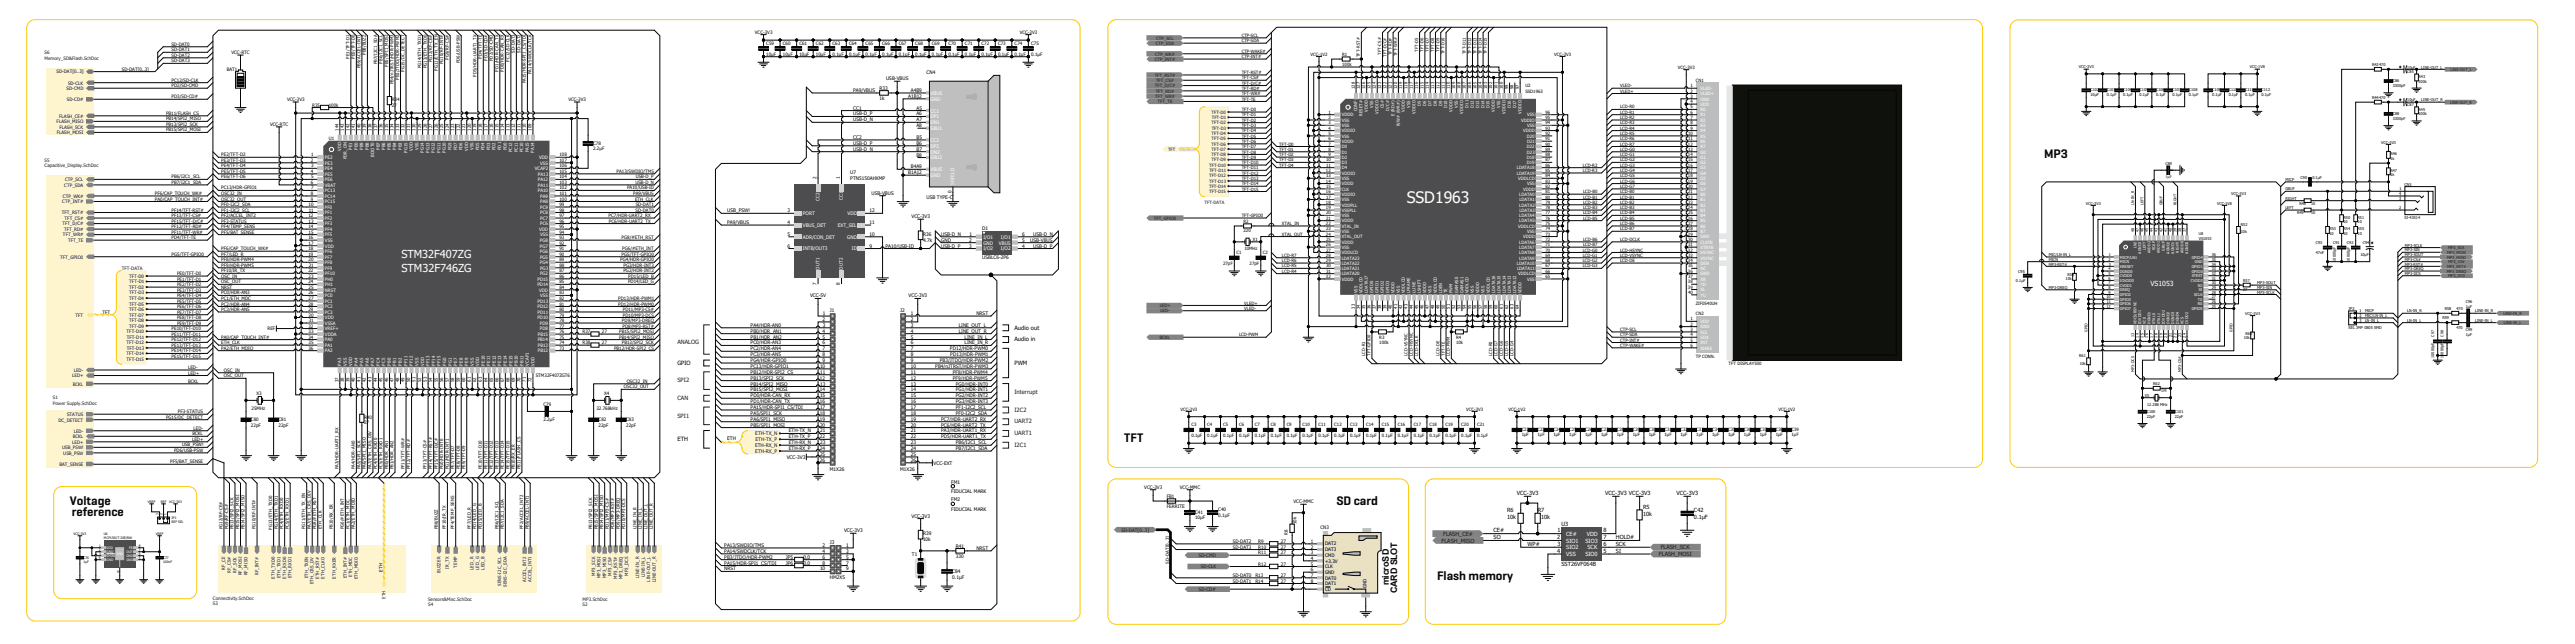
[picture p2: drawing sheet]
<svg xmlns="http://www.w3.org/2000/svg" width="720mm" height="180mm" viewBox="0 0 720 180" stroke-linecap="round" stroke-linejoin="round" font-family="sans-serif">
<defs><g id="words">
<text font-size="4.4" fill="#fff" x="393.5" y="56.8">SSD1963</text>
<g font-size="3.5" fill="#050504">
<text x="571.8" y="44.3">MP3</text>
<text x="314.5" y="123.7">TFT</text>
<text x="19.5" y="141">Voltage</text>
<text x="373.8" y="141.2">SD card</text>
<text x="20.1" y="144.2">reference</text>
<text x="402" y="162.1">Flash memory</text>
</g>
<g font-size="3.1" fill="#fff">
<text x="112.3" y="72.2">STM32F407ZG</text>
<text x="112.3" y="75.9">STM32F746ZG</text>
</g>
<g font-size="2.5" fill="#050504">
<text x="388.5" y="163.5" transform="rotate(-90 388.5 163.5)">microSD</text>
<text x="390.8" y="165.7" transform="rotate(-90 390.8 165.7)">CARD SLOT</text>
</g>
<text font-size="2" fill="#fff" x="601.5" y="79.8">VS1053</text>
<g font-size="1.6" fill="#050504">
<text x="283.8" y="92.1">Audio out</text>
<text x="283.8" y="95.4">Audio in</text>
<text x="189.5" y="101.9">GPIO</text>
<text x="283.8" y="101.9">PWM</text>
<text x="189.5" y="123.3">ETH</text>
<text x="421.6" y="143.1">R6</text>
<text x="424.3" y="138.4">VCC-3V3</text>
<text x="430.1" y="143.1">R7</text>
<text x="449" y="138.4">VCC-3V3 VCC-3V3</text>
<text x="459.6" y="142.2">R5</text>
<text x="468.9" y="138.4">VCC-3V3</text>
<text x="473.8" y="143.1">C42</text>
<text x="417.8" y="148.8">CE#</text>
<text x="421.6" y="145">10k</text>
<text x="431.1" y="145">10k</text>
<text x="435.7" y="148.8">1</text>
<text x="436.8" y="146.9">U3</text>
<text x="448.5" y="148.8">8</text>
<text x="459.6" y="144.1">10k</text>
<text x="473.8" y="145">0.1µF</text>
<text x="417.8" y="150.7">SO</text>
<text x="427.3" y="152.6">WP#</text>
<text x="435.6" y="154.5">4</text>
<text x="435.6" y="150.7">2</text>
<text x="435.6" y="152.6">3</text>
<text x="448.5" y="150.7">7</text>
<text x="448.5" y="154.5">5</text>
<text x="448.5" y="152.6">6</text>
<text x="452" y="154.5">SI</text>
<text x="452" y="152.6">SCK</text>
<text x="452" y="150.7">HOLD#</text>
<text x="436.8" y="158.3">SST26VF064B</text>
</g>
<g font-size="1.6" fill="#211e1e">
<text x="189.5" y="96.2">ANALOG</text>
<text x="189.5" y="106.9">SPI2</text>
<text x="189.5" y="111.8">CAN</text>
<text x="283.8" y="110.1">Interrupt</text>
<text x="189.5" y="116.7">SPI1</text>
<text x="283.8" y="115.1">I2C2</text>
<text x="283.8" y="118.4">UART2</text>
<text x="283.8" y="124.9">I2C1</text>
<text x="283.8" y="121.6">UART1</text>
<text x="403.7" y="149.8">FLASH_CE#</text>
<text x="403.2" y="151.7">FLASH_MISO</text>
<text x="464" y="155.5">FLASH_MOSI</text>
<text x="464.5" y="153.6">FLASH_SCK</text>
</g>
<g font-size="1.6" fill="#fff">
<text x="438.1" y="149.8">CE#</text>
<text x="443.8" y="149.8">VDD</text>
<text x="438.1" y="151.7">SIO1</text>
<text x="438.1" y="153.6">SIO2</text>
<text x="438.1" y="155.5">VSS</text>
<text x="443.4" y="155.5">SIO0</text>
<text x="443.5" y="151.7">SIO3</text>
<text x="444" y="153.6">SCK</text>
</g>
<g font-size="1.4" fill="#050504">
<text x="247.9" y="22.4">USB-VBUS</text>
<text x="259.2" y="20.6">CN4</text>
<text x="238.7" y="25.7">PA9/VBUS</text>
<text x="246" y="25.1">R33</text>
<text x="246" y="28">1k</text>
<text x="254.1" y="27.3">A1B12</text>
<text x="254.8" y="25.7">A4B9</text>
<text x="238.7" y="32.3">USB-D_P</text>
<text x="238.7" y="33.9">USB-D_N</text>
<text x="238.7" y="30.6">CC1</text>
<text x="256.3" y="35.6">A8</text>
<text x="256.3" y="32.3">A6</text>
<text x="256.3" y="33.9">A7</text>
<text x="256.3" y="30.6">A5</text>
<text x="238.7" y="40.5">USB-D_P</text>
<text x="238.7" y="38.8">CC2</text>
<text x="256.4" y="40.5">B6</text>
<text x="256.4" y="38.8">B5</text>
<text x="238.7" y="42.1">USB-D_N</text>
<text x="254.8" y="47">B4A9</text>
<text x="256.4" y="43.8">B8</text>
<text x="256.4" y="42.1">B7</text>
<text x="237.8" y="48.7">U7</text>
<text x="237.8" y="50.3">PTN5150AHXMP</text>
<text x="254.1" y="48.7">B1A12</text>
<text x="203.4" y="59.3">USB_PSW!</text>
<text x="220.3" y="59.3">3</text>
<text x="243.3" y="59.3">12</text>
<text x="243.8" y="54.4">USB-VBUS</text>
<text x="259.2" y="55.6">USB TYPE-C</text>
<text x="203.4" y="62.6">PA9/VBUS</text>
<text x="220.2" y="62.6">4</text>
<text x="220.3" y="65.9">5</text>
<text x="243.2" y="62.6">11</text>
<text x="243.3" y="65.9">10</text>
<text x="254.9" y="61">VCC-3V3</text>
<text x="258.2" y="65.9">R36</text>
<text x="263.3" y="65.9">USB-D_N</text>
<text x="271.2" y="65.9">1</text>
<text x="274.7" y="64.3">D1</text>
<text x="285.9" y="65.9">6</text>
<text x="289" y="65.9">USB-D_N</text>
<text x="220.2" y="69.2">6</text>
<text x="243.2" y="69.2">9</text>
<text x="247.7" y="69.2">PA10/USB-ID</text>
<text x="258.2" y="67.6">4.7k</text>
<text x="263.3" y="69.2">USB-D_P</text>
<text x="263.3" y="67.6">GND</text>
<text x="271.1" y="67.6">2</text>
<text x="271.1" y="69.2">3</text>
<text x="285.9" y="67.6">5</text>
<text x="285.9" y="69.2">4</text>
<text x="288.2" y="67.6">USB-VBUS</text>
<text x="289" y="69.2">USB-D_P</text>
<text x="274.7" y="72.5">USBLC6-2P6</text>
<text x="226.6" y="83.1">VCC-5V</text>
<text x="254.1" y="83.1">VCC-3V3</text>
<text x="230.1" y="89.7">2</text>
<text x="230.2" y="88.1">1</text>
<text x="232.1" y="87.2">J1</text>
<text x="251.8" y="87.2">J2</text>
<text x="254.7" y="88.1">1</text>
<text x="254.7" y="89.7">2</text>
<text x="273.1" y="88.1">NRST</text>
<text x="210" y="93">PB0/HDR_AN1</text>
<text x="210" y="94.6">PB1/HDR_AN2</text>
<text x="210" y="91.3">PA4/HDR-AN0</text>
<text x="230.1" y="93">4</text>
<text x="230.1" y="94.6">5</text>
<text x="230.1" y="91.3">3</text>
<text x="254.7" y="93">4</text>
<text x="254.7" y="94.6">5</text>
<text x="254.7" y="91.3">3</text>
<text x="268.2" y="91.3">LINE_OUT_L</text>
<text x="268.2" y="93">LINE_OUT_R</text>
<text x="269.8" y="94.6">LINE_IN_L</text>
<text x="210" y="101.2">PG4/HDR-GPIO0</text>
<text x="210" y="96.3">PC0/HDR-AN3</text>
<text x="210" y="97.9">PC2/HDR-AN4</text>
<text x="210" y="99.5">PC3/HDR-AN5</text>
<text x="230.1" y="96.3">6</text>
<text x="230.1" y="101.2">9</text>
<text x="230.1" y="99.5">8</text>
<text x="230.1" y="97.9">7</text>
<text x="254.7" y="96.3">6</text>
<text x="254.7" y="101.2">9</text>
<text x="254.7" y="97.9">7</text>
<text x="254.7" y="99.5">8</text>
<text x="262.9" y="101.2">PB3/JTDO/HDR-PWM2</text>
<text x="265.7" y="97.9">PD12/HDR-PWM0</text>
<text x="265.8" y="99.5">PD13/HDR-PWM1</text>
<text x="269.8" y="96.3">LINE_IN_R</text>
<text x="210" y="106.1">PB13/SPI2_SCK</text>
<text x="210" y="107.8">PB14/SPI2_MISO</text>
<text x="210" y="102.8">PC13/HDR-GPIO1</text>
<text x="210" y="104.5">PB12/HDR-SPI2_CS</text>
<text x="229.3" y="106.1">12</text>
<text x="229.4" y="102.8">10</text>
<text x="229.4" y="107.8">13</text>
<text x="229.4" y="104.5">11</text>
<text x="254.7" y="102.8">10</text>
<text x="254.7" y="104.5">11</text>
<text x="254.7" y="106.1">12</text>
<text x="254.7" y="107.8">13</text>
<text x="261.6" y="102.8">PB4/nJTRST/HDR-PWM3</text>
<text x="266.5" y="104.5">PF8/HDR-PWM4</text>
<text x="266.5" y="106.1">PF9/HDR-PWM5</text>
<text x="267.4" y="107.8">PG0/HDR-INT0</text>
<text x="210" y="109.4">PB15/SPI2_MOSI</text>
<text x="210" y="112.7">PD1/HDR-CAN_TX</text>
<text x="210" y="111">PD0/HDR-CAN_RX</text>
<text x="229.3" y="109.4">14</text>
<text x="229.3" y="112.7">16</text>
<text x="229.4" y="111">15</text>
<text x="254.7" y="109.4">14</text>
<text x="254.7" y="111">15</text>
<text x="254.7" y="112.7">16</text>
<text x="267.4" y="112.7">PG3/HDR-INT3</text>
<text x="267.4" y="111">PG2/HDR-INT2</text>
<text x="267.4" y="109.4">PG1/HDR-INT1</text>
<text x="210" y="114.3">PA15/HDR-SPI1_CS/TDI</text>
<text x="210" y="119.2">PB5/SPI1_MOSI</text>
<text x="210" y="117.6">PA6/SPI1_MISO</text>
<text x="210" y="116">PA5/SPI1_SCK</text>
<text x="229.3" y="116">18</text>
<text x="229.3" y="117.6">19</text>
<text x="229.4" y="119.2">20</text>
<text x="229.4" y="114.3">17</text>
<text x="254.7" y="116">18</text>
<text x="254.7" y="117.6">19</text>
<text x="254.7" y="119.2">20</text>
<text x="254.7" y="114.3">17</text>
<text x="263.2" y="119.2">PC6/HDR-UART2_TX</text>
<text x="263.2" y="117.6">PC7/HDR-UART2_RX</text>
<text x="267.3" y="116">PF0-I2C2_SDA</text>
<text x="267.3" y="114.3">PF1-I2C2_SCL</text>
<text x="203.4" y="123.1">ETH</text>
<text x="220.6" y="120.9">ETH-TX_N</text>
<text x="220.6" y="122.5">ETH-TX_P</text>
<text x="220.6" y="124.2">ETH-RX_N</text>
<text x="220.6" y="125.8">ETH-RX_P</text>
<text x="229.3" y="122.5">22</text>
<text x="229.3" y="125.8">24</text>
<text x="229.4" y="124.2">23</text>
<text x="229.4" y="120.9">21</text>
<text x="254.7" y="120.9">21</text>
<text x="254.7" y="122.5">22</text>
<text x="254.7" y="124.2">23</text>
<text x="254.7" y="125.8">24</text>
<text x="263.2" y="122.5">PD5/HDR-UART1_TX</text>
<text x="263.2" y="120.9">PA3/HDR-UART1_RX</text>
<text x="267.3" y="125.8">PB7/I2C1_SDA</text>
<text x="267.3" y="124.2">PB6/I2C1_SCL</text>
<text x="220" y="128.3">VCC-3V3</text>
<text x="229.3" y="129.1">26</text>
<text x="229.4" y="127.4">25</text>
<text x="232.1" y="131.5">M1X26</text>
<text x="251.8" y="131.5">M1X26</text>
<text x="254.7" y="129.1">26</text>
<text x="254.7" y="127.4">25</text>
<text x="261.1" y="129.9">VCC-EXT</text>
<text x="266" y="135.2">FM1</text>
<text x="266" y="137.8">FIDUCIAL MARK</text>
<text x="266" y="140.1">FM2</text>
<text x="266" y="142.7">FIDUCIAL MARK</text>
<text x="236.1" y="148.8">VCC-3V3</text>
<text x="254.9" y="144.7">VCC-3V3</text>
<text x="258.2" y="149.6">R39</text>
<text x="202.6" y="154.5">PA14/SWDCLK/TCK</text>
<text x="202.6" y="152.9">PA13/SWDIO/TMS</text>
<text x="230.1" y="152.9">2</text>
<text x="230.1" y="154.5">4</text>
<text x="232.1" y="152.1">J3</text>
<text x="236.7" y="152.9">1</text>
<text x="236.7" y="154.5">3</text>
<text x="255.1" y="155.3">T1</text>
<text x="258.2" y="151.2">10k</text>
<text x="267.4" y="153">R41</text>
<text x="267.4" y="156">330</text>
<text x="273.1" y="153.7">NRST</text>
<text x="202.6" y="159.4">NRST</text>
<text x="202.6" y="157.8">PA15/HDR-SPI1_CS/TDI</text>
<text x="202.6" y="156.2">PB3/JTDO/HDR-PWM2</text>
<text x="219.8" y="156.2">JP5</text>
<text x="219.8" y="157.8">JP6</text>
<text x="224.7" y="156.2">0.0</text>
<text x="224.7" y="157.8">0.0</text>
<text x="229.4" y="159.4">10</text>
<text x="230.1" y="156.2">6</text>
<text x="230.1" y="157.8">8</text>
<text x="232.1" y="161.9">HM2X5</text>
<text x="236.7" y="156.2">5</text>
<text x="236.7" y="157.8">7</text>
<text x="236.7" y="159.4">9</text>
<text x="266.4" y="160.1">C84</text>
<text x="266.4" y="161.7">0.1µF</text>
</g>
<g font-size="1.4" fill="#fff">
<text x="260.3" y="28.2">GND</text>
<text x="260.3" y="26.5">VBUS</text>
<text x="260.3" y="34.7">DN1</text>
<text x="260.3" y="33.1">DP1</text>
<text x="260.3" y="31.5">CC1</text>
<text x="260.3" y="39.7">CC2</text>
<text x="260.3" y="41.3">DP2</text>
<text x="260.3" y="36.4">SBU1</text>
<text x="260.3" y="47.9">VBUS</text>
<text x="260.3" y="42.9">DN2</text>
<text x="260.3" y="44.6">SBU2</text>
<text x="260.3" y="49.5">GND</text>
<text x="224.6" y="60.2">PORT</text>
<text x="224.6" y="63.4">VBUS_DET</text>
<text x="234.3" y="63.4">EXT_SEL</text>
<text x="237" y="60.2">VDD</text>
<text x="224.6" y="66.7">ADR/CON_DET</text>
<text x="224.6" y="70">INTB/OUT3</text>
<text x="237" y="66.7">GND</text>
<text x="238.3" y="70">ID</text>
<text x="275.1" y="68.4">GND</text>
<text x="275.1" y="70">I/O2</text>
<text x="275.1" y="66.7">I/O1</text>
<text x="279.4" y="68.4">VBUS</text>
<text x="279.9" y="70">I/O2</text>
<text x="279.9" y="66.7">I/O1</text>
</g>
<g font-size="1.4" fill="#211e1e">
<text x="211.2" y="125">ETH-RX_N</text>
<text x="211.3" y="121.7">ETH-TX_N</text>
<text x="211.3" y="123.3">ETH-TX_P</text>
<text x="211.3" y="126.6">ETH-RX_P</text>
</g>
<g font-size="1.3" fill="#050504">
<text x="211.1" y="9.4">VCC-3V3</text>
<text x="285.2" y="9.4">VCC-3V3</text>
<text x="47.9" y="12.8">SD-DAT0</text>
<text x="48" y="14.4">SD-DAT1</text>
<text x="48" y="15.9">SD-DAT2</text>
<text x="48" y="17.4">SD-DAT3</text>
<text x="64.7" y="15.1">VCC-RTC</text>
<text x="214.3" y="12.5">C59</text>
<text x="214.3" y="15.6">10µF</text>
<text x="219" y="12.5">C60</text>
<text x="219" y="15.6">10µF</text>
<text x="223.6" y="12.5">C61</text>
<text x="223.6" y="15.6">10µF</text>
<text x="228.2" y="12.5">C62</text>
<text x="228.2" y="15.6">10µF</text>
<text x="232.9" y="12.5">C63</text>
<text x="232.9" y="15.6">0.1µF</text>
<text x="237.5" y="12.5">C64</text>
<text x="237.5" y="15.6">0.1µF</text>
<text x="242.1" y="12.5">C65</text>
<text x="242.1" y="15.6">0.1µF</text>
<text x="246.8" y="12.5">C66</text>
<text x="246.8" y="15.6">0.1µF</text>
<text x="251.4" y="12.5">C67</text>
<text x="251.4" y="15.6">0.1µF</text>
<text x="256" y="12.5">C68</text>
<text x="256" y="15.6">0.1µF</text>
<text x="260.6" y="12.5">C69</text>
<text x="260.6" y="15.6">0.1µF</text>
<text x="265.3" y="12.5">C70</text>
<text x="265.3" y="15.6">0.1µF</text>
<text x="269.9" y="12.5">C71</text>
<text x="269.9" y="15.6">0.1µF</text>
<text x="274.5" y="12.5">C72</text>
<text x="274.5" y="15.6">0.1µF</text>
<text x="279.2" y="12.5">C73</text>
<text x="279.2" y="15.6">0.1µF</text>
<text x="283.8" y="12.5">C74</text>
<text x="283.8" y="15.6">0.1µF</text>
<text x="288.4" y="12.5">C75</text>
<text x="288.4" y="15.6">0.1µF</text>
<text x="34.1" y="19.8">SD-DAT[0..3]</text>
<text x="48" y="22.8">PC12/SD-CLK</text>
<text x="63.4" y="19.8">BAT1</text>
<text x="48" y="24.4">PD2/SD-CMD</text>
<text x="48" y="27.5">PD3/SD-CD#</text>
<text x="80.3" y="28.3">VCC-3V3</text>
<text x="87.3" y="29.8">R35</text>
<text x="92" y="29.8">100k</text>
<text x="109.6" y="28.3">R34</text>
<text x="109.6" y="29.8">27</text>
<text x="159" y="28.3">VCC-3V3</text>
<text x="46.4" y="32.1">PB11/FLASH_CS</text>
<text x="46.4" y="35.2">PB13/SPI2_SCK</text>
<text x="46.4" y="33.7">PB14/SPI2_MISO</text>
<text x="75.5" y="35.2">VCC-RTC</text>
<text x="46.4" y="36.7">PB15/SPI2_MOSI</text>
<text x="92" y="39.1">U1</text>
<text x="165.9" y="40.5">C78</text>
<text x="165.9" y="42">2.2µF</text>
<text x="61.9" y="43.7">PE2/TFT-D2</text>
<text x="61.9" y="45.2">PE3/TFT-D3</text>
<text x="61.9" y="46.8">PE4/TFT-D4</text>
<text x="87" y="45.2">2</text>
<text x="87" y="46.8">3</text>
<text x="87.1" y="43.7">1</text>
<text x="156.5" y="46.8">106</text>
<text x="156.5" y="43.7">108</text>
<text x="156.5" y="45.2">107</text>
<text x="48" y="49.9">PB6/I2C1_SCL</text>
<text x="48" y="51.4">PB7/I2C1_SDA</text>
<text x="61.9" y="53">PC13/HDR-GPIO1</text>
<text x="61.9" y="48.3">PE5/TFT-D5</text>
<text x="61.9" y="49.9">PE6/TFT-D6</text>
<text x="87" y="48.3">4</text>
<text x="87" y="51.4">6</text>
<text x="87" y="49.9">5</text>
<text x="87" y="53">7</text>
<text x="156.5" y="53">102</text>
<text x="156.5" y="51.4">103</text>
<text x="156.5" y="49.9">104</text>
<text x="156.5" y="48.3">105</text>
<text x="172.4" y="48.3">PA13/SWDIO/TMS</text>
<text x="175.4" y="53">PA10/USB-ID</text>
<text x="177.7" y="51.4">USB-D_N</text>
<text x="177.8" y="49.9">USB-D_P</text>
<text x="228.4" y="50.1" transform="rotate(-90 228.4 50.1)">2</text>
<text x="235" y="50.1" transform="rotate(-90 235 50.1)">1</text>
<text x="43.3" y="54.5">PF6/CAP_TOUCH_WK#</text>
<text x="43.3" y="56.1">PA0/CAP_TOUCH_INT#</text>
<text x="48" y="59.1">PF14/TFT-RST#</text>
<text x="61.9" y="59.1">PF1-I2C2_SCL</text>
<text x="61.9" y="57.6">PF0-I2C2_SDA</text>
<text x="61.9" y="54.5">OSC32_IN</text>
<text x="61.9" y="56.1">OSC32_OUT</text>
<text x="86.3" y="57.6">10</text>
<text x="86.4" y="59.1">11</text>
<text x="87" y="56.1">9</text>
<text x="87" y="54.5">8</text>
<text x="156.5" y="59.1">98</text>
<text x="156.5" y="57.6">99</text>
<text x="156.5" y="56.1">100</text>
<text x="156.5" y="54.5">101</text>
<text x="177.1" y="54.5">PA9/VBUS</text>
<text x="177.6" y="56.1">ETH_CLK</text>
<text x="177.8" y="59.1">SD-DAT0</text>
<text x="177.8" y="57.6">SD-DAT1</text>
<text x="266.1" y="54.1" transform="rotate(-90 266.1 54.1)">0</text>
<text x="48" y="63.8">PF12/TFT-RD#</text>
<text x="48" y="60.7">PF13/TFT-CS#</text>
<text x="48" y="62.2">PF15/TFT-D/C#</text>
<text x="48" y="65.3">PF11/TFT-WR#</text>
<text x="61.9" y="63.8">PF4/TEMP_SENS</text>
<text x="61.9" y="60.7">PF2/ACCEL_INT2</text>
<text x="61.9" y="65.3">PF5/BAT_SENSE</text>
<text x="61.9" y="62.2">PF3-STATUS</text>
<text x="86.3" y="60.7">12</text>
<text x="86.3" y="63.8">14</text>
<text x="86.3" y="65.3">15</text>
<text x="86.3" y="62.2">13</text>
<text x="156.5" y="65.3">94</text>
<text x="156.5" y="63.8">95</text>
<text x="156.5" y="62.2">96</text>
<text x="156.5" y="60.7">97</text>
<text x="170.2" y="60.7">PC7/HDR-UART2_RX</text>
<text x="170.3" y="62.2">PC6/HDR-UART2_TX</text>
<text x="48" y="71.5">PG5/TFT-GPIO0</text>
<text x="48" y="66.9">PD4/TFT-TE</text>
<text x="61.9" y="71.5">PF7/LED_R</text>
<text x="61.9" y="70">PF6/CAP_TOUCH_WK#</text>
<text x="86.3" y="70">18</text>
<text x="86.3" y="66.9">16</text>
<text x="86.3" y="71.5">19</text>
<text x="86.3" y="68.4">17</text>
<text x="156.5" y="71.5">90</text>
<text x="156.5" y="70">91</text>
<text x="156.5" y="68.4">92</text>
<text x="156.5" y="66.9">93</text>
<text x="173.9" y="71.5">PG5/TFT-GPIO0</text>
<text x="173.9" y="66.9">PG8/#ETH_RST</text>
<text x="174" y="70">PG6/#ETH_INT</text>
<text x="49.5" y="76.9">PE0/TFT-D0</text>
<text x="61.9" y="73">PF8/HDR-PWM4</text>
<text x="61.9" y="74.6">PF9/HDR-PWM5</text>
<text x="61.9" y="77.7">OSC_IN</text>
<text x="61.9" y="76.1">PF10/IR_TX</text>
<text x="86.3" y="76.1">22</text>
<text x="86.3" y="73">20</text>
<text x="86.3" y="77.7">23</text>
<text x="86.4" y="74.6">21</text>
<text x="156.5" y="77.7">86</text>
<text x="156.5" y="76.1">87</text>
<text x="156.5" y="74.6">88</text>
<text x="156.5" y="73">89</text>
<text x="173.5" y="73">PG4/HDR-GPIO0</text>
<text x="174.4" y="76.1">PG2/HDR-INT2</text>
<text x="174.4" y="74.6">PG3/HDR-INT3</text>
<text x="175.7" y="77.7">PD15/LED_B</text>
<text x="49.5" y="78.4">PE1/TFT-D1</text>
<text x="49.5" y="80">PE2/TFT-D2</text>
<text x="49.5" y="81.5">PE3/TFT-D3</text>
<text x="49.5" y="83.1">PE4/TFT-D4</text>
<text x="61.9" y="82.3">PC0/HDR-AN3</text>
<text x="61.9" y="80.8">NRST</text>
<text x="61.9" y="83.8">PC1/ETH_MDC</text>
<text x="61.9" y="79.2">OSC_OUT</text>
<text x="86.3" y="79.2">24</text>
<text x="86.3" y="82.3">26</text>
<text x="86.3" y="83.8">27</text>
<text x="86.3" y="80.8">25</text>
<text x="156.5" y="83.8">82</text>
<text x="156.5" y="82.3">83</text>
<text x="156.5" y="80.8">84</text>
<text x="156.5" y="79.2">85</text>
<text x="172.9" y="83.9">PD13/HDR-PWM1</text>
<text x="175.7" y="79.2">PD14/LED_G</text>
<text x="228.4" y="79.7" transform="rotate(-90 228.4 79.7)">7</text>
<text x="235" y="79.7" transform="rotate(-90 235 79.7)">8</text>
<text x="28.7" y="87.7">TFT</text>
<text x="49.5" y="89.3">PE8/TFT-D8</text>
<text x="49.5" y="87.7">PE7/TFT-D7</text>
<text x="49.5" y="84.6">PE5/TFT-D5</text>
<text x="49.5" y="86.2">PE6/TFT-D6</text>
<text x="61.9" y="85.4">PC2/HDR-AN4</text>
<text x="61.9" y="86.9">PC3/HDR-AN5</text>
<text x="86.3" y="86.9">29</text>
<text x="86.3" y="85.4">28</text>
<text x="86.3" y="88.5">30</text>
<text x="156.5" y="88.5">79</text>
<text x="156.5" y="86.9">80</text>
<text x="156.5" y="85.4">81</text>
<text x="172.9" y="85.4">PD12/HDR-PWM0</text>
<text x="174.2" y="86.9">PD11/MP3-CS#</text>
<text x="174.2" y="88.5">PD10/MP3-DCS</text>
<text x="48" y="92.3">PE10/TFT-D10</text>
<text x="48" y="93.9">PE11/TFT-D11</text>
<text x="48" y="95.4">PE12/TFT-D12</text>
<text x="49.5" y="90.8">PE9/TFT-D9</text>
<text x="61.9" y="94.7">PA0/CAP_TOUCH_INT#</text>
<text x="74.8" y="92.3">REF</text>
<text x="86.3" y="94.7">34</text>
<text x="86.3" y="91.6">32</text>
<text x="86.3" y="93.1">33</text>
<text x="86.4" y="90">31</text>
<text x="156.5" y="90">78</text>
<text x="156.5" y="91.6">77</text>
<text x="156.5" y="93.1">76</text>
<text x="156.5" y="94.7">75</text>
<text x="163" y="93.1">R37</text>
<text x="168.4" y="93.1">27</text>
<text x="173.2" y="94.7">PB14/SPI2_MISO</text>
<text x="173.2" y="93.1">PB15/SPI2_MOSI</text>
<text x="174" y="90">PD9/MP3-DREQ</text>
<text x="174.1" y="91.6">PD8/MP3-RST#</text>
<text x="48" y="97">PE13/TFT-D13</text>
<text x="48" y="98.5">PE14/TFT-D14</text>
<text x="48" y="100.1">PE15/TFT-D15</text>
<text x="61.9" y="96.2">ETH_CLK</text>
<text x="61.9" y="97.7">PA2/ETH_MDIO</text>
<text x="86.3" y="97.7">36</text>
<text x="86.3" y="96.2">35</text>
<text x="156.5" y="97.7">73</text>
<text x="156.5" y="96.2">74</text>
<text x="163" y="96.2">R38</text>
<text x="168.4" y="96.2">27</text>
<text x="171.8" y="97.7">PB12/HDR-SPI2_CS</text>
<text x="173.9" y="96.2">PB13/SPI2_SCK</text>
<text x="52.6" y="103.2">LED-</text>
<text x="52.6" y="104.7">LED+</text>
<text x="52.6" y="107">BCKL</text>
<text x="62.6" y="105.5">OSC_OUT</text>
<text x="62.6" y="103.9">OSC_IN</text>
<text x="149.8" y="105.5">STM32F407ZGT6</text>
<text x="175.3" y="107">OSC32_IN</text>
<text x="71.7" y="110.4">X3</text>
<text x="152" y="113.3">C79</text>
<text x="169" y="110.4">X4</text>
<text x="174.5" y="108.6">OSC32_OUT</text>
<text x="46.4" y="117.1">PG15/DC_DETECT</text>
<text x="49.7" y="115.5">PF3-STATUS</text>
<text x="70.2" y="117.7">C80</text>
<text x="70.2" y="119.2">22pF</text>
<text x="70.4" y="114.7">25MHz</text>
<text x="77.9" y="117.7">C81</text>
<text x="77.9" y="119.2">22pF</text>
<text x="101.8" y="117.1">R40</text>
<text x="101.8" y="118.6">27</text>
<text x="152" y="117.7">2.2µF</text>
<text x="166.8" y="114.7">32.768kHz</text>
<text x="167.4" y="117.7">C82</text>
<text x="167.4" y="119.2">22pF</text>
<text x="175.2" y="117.7">C83</text>
<text x="175.2" y="119.2">22pF</text>
<text x="50.9" y="124.8">USB_PSW!</text>
<text x="53.7" y="123.2">LED+</text>
<text x="53.9" y="121.7">BCKL</text>
<text x="54.1" y="120.1">LED-</text>
<text x="47.6" y="129.4">PF5/BAT_SENSE</text>
<text x="48.7" y="126.3">PD6/USB-PSW</text>
<text x="320.1" y="136.6">VCC-3V3</text>
<text x="330" y="136.6">VCC-MMC</text>
<text x="326.3" y="139.1">FB1</text>
<text x="326.3" y="142">FERRITE</text>
<text x="334.3" y="143.6">C41</text>
<text x="340.7" y="142.9">C40</text>
<text x="361.8" y="140.7">VCC-MMC</text>
<text x="334.3" y="145.2">10µF</text>
<text x="340.7" y="144.5">0.1µF</text>
<text x="360.2" y="149.6" transform="rotate(-90 360.2 149.6)">R8</text>
<text x="362.6" y="146.5" transform="rotate(-90 362.6 146.5)">10k</text>
<text x="369.3" y="147.8">CN3</text>
<text x="344.8" y="153.3">SD-DAT3</text>
<text x="344.8" y="151.7">SD-DAT2</text>
<text x="351.9" y="151.7">R9</text>
<text x="351.9" y="153.3">R10</text>
<text x="351.9" y="154.9">R11</text>
<text x="358.3" y="151.7">27</text>
<text x="358.3" y="153.3">27</text>
<text x="358.3" y="154.9">27</text>
<text x="366.6" y="153.3">2</text>
<text x="366.7" y="154.9">3</text>
<text x="366.7" y="151.7">1</text>
<text x="370.6" y="154.1">DAT3</text>
<text x="370.6" y="155.7">CMD</text>
<text x="370.6" y="152.4">DAT2</text>
<text x="327" y="157.6" transform="rotate(-90 327 157.6)">SD-DAT[0..3]</text>
<text x="344.8" y="161.2">SD-DAT0</text>
<text x="351.1" y="161.2">R13</text>
<text x="351.9" y="158.1">R12</text>
<text x="358.3" y="161.2">27</text>
<text x="358.3" y="158.1">27</text>
<text x="366.6" y="156.5">4</text>
<text x="366.6" y="159.7">6</text>
<text x="366.6" y="158.1">5</text>
<text x="366.6" y="161.2">7</text>
<text x="370.6" y="157.3">+3.3V</text>
<text x="370.6" y="158.9">CLK</text>
<text x="370.6" y="160.4">GND</text>
<text x="344.8" y="162.8">SD-DAT1</text>
<text x="351.1" y="162.8">R14</text>
<text x="358.3" y="162.8">27</text>
<text x="366.6" y="162.8">8</text>
<text x="370.6" y="162">DAT0</text>
<text x="370.6" y="165.2">CD</text>
<text x="370.6" y="163.6">DAT1</text>
<text x="382.2" y="164.4" transform="rotate(-90 382.2 164.4)">GND</text>
</g>
<g font-size="1.3" fill="#211e1e">
<text x="12.5" y="15.1">S6</text>
<text x="12.5" y="16.7">Memory_SD&amp;Flash.SchDoc</text>
<text x="15.8" y="20.5">SD-DAT[0..3]</text>
<text x="19" y="23.6">SD-CLK</text>
<text x="18.6" y="25.2">SD-CMD</text>
<text x="18.7" y="28.3">SD-CD#</text>
<text x="15.8" y="34.4">FLASH_MISO</text>
<text x="16.6" y="32.9">FLASH_CE#</text>
<text x="16.6" y="36">FLASH_SCK</text>
<text x="15.9" y="37.5">FLASH_MOSI</text>
<text x="12.5" y="45.2">S5</text>
<text x="12.5" y="46.8">Capacitive_Display.SchDoc</text>
<text x="18" y="52.2">CTP_SDA</text>
<text x="18.2" y="50.6">CTP_SCL</text>
<text x="17.3" y="59.9">TFT_RST#</text>
<text x="17.4" y="56.8">CTP_INT#</text>
<text x="17.6" y="55.3">CTP_WK#</text>
<text x="17.5" y="63">TFT_D/C#</text>
<text x="17.9" y="64.5">TFT_RD#</text>
<text x="18.1" y="61.5">TFT_CS#</text>
<text x="17.6" y="66.1">TFT_WR#</text>
<text x="19" y="67.6">TFT_TE</text>
<text x="16.8" y="72.3">TFT_GPIO0</text>
<text x="34.1" y="75.4">TFT-DATA</text>
<text x="36.1" y="77.7">TFT-D0</text>
<text x="36.1" y="80.8">TFT-D2</text>
<text x="36.1" y="83.8">TFT-D4</text>
<text x="36.1" y="82.3">TFT-D3</text>
<text x="36.2" y="79.2">TFT-D1</text>
<text x="21.1" y="88.5">TFT</text>
<text x="36.1" y="86.9">TFT-D6</text>
<text x="36.1" y="85.4">TFT-D5</text>
<text x="36.1" y="88.5">TFT-D7</text>
<text x="35.4" y="93.1">TFT-D10</text>
<text x="35.5" y="94.7">TFT-D11</text>
<text x="36.1" y="90">TFT-D8</text>
<text x="36.1" y="91.6">TFT-D9</text>
<text x="35.4" y="96.2">TFT-D12</text>
<text x="35.4" y="99.3">TFT-D14</text>
<text x="35.4" y="100.8">TFT-D15</text>
<text x="35.4" y="97.7">TFT-D13</text>
<text x="20.2" y="105.5">LED+</text>
<text x="20.4" y="107.8">BCKL</text>
<text x="20.6" y="103.9">LED-</text>
<text x="14.8" y="111.6">S1</text>
<text x="14.8" y="113.2">Power Supply.SchDoc</text>
<text x="16.3" y="117.8">DC_DETECT</text>
<text x="18.8" y="116.3">STATUS</text>
<text x="17.4" y="125.5">USB_PSW!</text>
<text x="20.2" y="124">LED+</text>
<text x="20.4" y="122.5">BCKL</text>
<text x="20.6" y="120.9">LED-</text>
<text x="16.7" y="130.2">BAT_SENSE</text>
<text x="17.7" y="127.1">USB_PSW</text>
<text x="313.7" y="148.6">SD-DAT[0..3]</text>
<text x="335.3" y="155.7">SD-CMD</text>
<text x="335.9" y="158.9">SD-CLK</text>
<text x="59.6" y="167.7">Connectivity.SchDoc</text>
<text x="119.7" y="167.9">Sensors&amp;Misc.SchDoc</text>
<text x="163" y="167.9">MP3.SchDoc</text>
<text x="335.4" y="165.2">SD-CD#</text>
<text x="59.6" y="169.1">S3</text>
<text x="119.7" y="169.5">S4</text>
<text x="163" y="169.5">S2</text>
</g>
<g font-size="1.3" fill="#fff">
<text x="90.9" y="44.5">PE2</text>
<text x="90.9" y="46">PE3</text>
<text x="90.9" y="47.6">PE4</text>
<text x="149.6" y="47.6">VCAP2</text>
<text x="150.8" y="44.5">VDD</text>
<text x="151.1" y="46">VSS</text>
<text x="90.9" y="50.6">PE6</text>
<text x="90.9" y="52.2">VBAT</text>
<text x="90.9" y="53.7">PC13</text>
<text x="90.9" y="49.1">PE5</text>
<text x="150.4" y="50.6">PA12</text>
<text x="150.4" y="53.7">PA10</text>
<text x="150.4" y="49.1">PA13</text>
<text x="150.5" y="52.2">PA11</text>
<text x="90.9" y="55.3">PC14</text>
<text x="90.9" y="59.9">PF1</text>
<text x="90.9" y="56.8">PC15</text>
<text x="90.9" y="58.4">PF0</text>
<text x="151.1" y="58.4">PC9</text>
<text x="151.1" y="56.8">PA8</text>
<text x="151.1" y="55.3">PA9</text>
<text x="151.1" y="59.9">PC8</text>
<text x="229.2" y="56.1" transform="rotate(-90 229.2 56.1)">CC2</text>
<text x="235.8" y="56" transform="rotate(-90 235.8 56)">CC1</text>
<text x="90.9" y="64.5">PF4</text>
<text x="90.9" y="63">PF3</text>
<text x="90.9" y="61.5">PF2</text>
<text x="150.8" y="64.5">VDD</text>
<text x="151.1" y="61.5">PC7</text>
<text x="151.1" y="63">PC6</text>
<text x="90.9" y="69.2">VDD</text>
<text x="90.9" y="67.6">VSS</text>
<text x="90.9" y="66.1">PF5</text>
<text x="90.9" y="70.7">PF6</text>
<text x="151" y="70.7">PG6</text>
<text x="151" y="67.6">PG8</text>
<text x="151" y="69.2">PG7</text>
<text x="151.1" y="66.1">VSS</text>
<text x="90.9" y="76.9">PF10</text>
<text x="90.9" y="75.4">PF9</text>
<text x="90.9" y="73.8">PF8</text>
<text x="90.9" y="72.3">PF7</text>
<text x="151" y="73.8">PG4</text>
<text x="151" y="72.3">PG5</text>
<text x="151" y="76.9">PG2</text>
<text x="151.1" y="75.4">PG3</text>
<text x="229.2" y="75.4" transform="rotate(-90 229.2 75.4)">OUT1</text>
<text x="235.8" y="75.4" transform="rotate(-90 235.8 75.4)">OUT2</text>
<text x="90.9" y="83.1">PC0</text>
<text x="90.9" y="81.5">NRST</text>
<text x="90.9" y="80">PH1</text>
<text x="90.9" y="78.4">PH0</text>
<text x="150.3" y="80">PD14</text>
<text x="150.3" y="78.4">PD15</text>
<text x="150.8" y="81.5">VDD</text>
<text x="151.1" y="83.1">VSS</text>
<text x="90.9" y="84.6">PC1</text>
<text x="90.9" y="89.3">VDD</text>
<text x="90.9" y="87.7">PC3</text>
<text x="90.9" y="86.2">PC2</text>
<text x="150.3" y="89.3">PD10</text>
<text x="150.3" y="86.2">PD12</text>
<text x="150.3" y="84.6">PD13</text>
<text x="150.4" y="87.7">PD11</text>
<text x="90.9" y="95.4">PA0</text>
<text x="90.9" y="93.9">VDDA</text>
<text x="90.9" y="92.3">VREF+</text>
<text x="90.9" y="90.8">VSSA</text>
<text x="150.4" y="95.4">PB14</text>
<text x="150.5" y="93.9">PB15</text>
<text x="151" y="92.3">PD8</text>
<text x="151" y="90.8">PD9</text>
<text x="90.9" y="97">PA1</text>
<text x="90.9" y="98.5">PA2</text>
<text x="150.4" y="98.5">PB12</text>
<text x="150.5" y="97">PB13</text>
</g>
<g font-size="1.2" fill="#211e1e">
<text x="323.4" y="11.1">CTP_SCL</text>
<text x="323" y="17">CTP_INT#</text>
<text x="323.1" y="15.5">CTP_WK#</text>
<text x="323.3" y="12.6">CTP_SDA</text>
<text x="323" y="21.4">TFT_RST#</text>
<text x="323.4" y="22.9">TFT_CS#</text>
<text x="323" y="24.4">TFT_D/C#</text>
<text x="323.1" y="27.4">TFT_WR#</text>
<text x="323.3" y="25.9">TFT_RD#</text>
<text x="323.8" y="28.8">TFT_TE</text>
<text x="338.9" y="34.8">TFT-D2</text>
<text x="338.9" y="31.8">TFT-D0</text>
<text x="338.9" y="33.3">TFT-D1</text>
<text x="338.9" y="37.7">TFT-D4</text>
<text x="338.9" y="40.7">TFT-D6</text>
<text x="338.9" y="39.2">TFT-D5</text>
<text x="338.9" y="36.2">TFT-D3</text>
<text x="326.7" y="42.2">TFT</text>
<text x="338.2" y="46.6">TFT-D10</text>
<text x="338.9" y="43.7">TFT-D8</text>
<text x="338.9" y="45.1">TFT-D9</text>
<text x="338.9" y="42.2">TFT-D7</text>
<text x="338.2" y="49.6">TFT-D12</text>
<text x="338.2" y="52.5">TFT-D14</text>
<text x="338.2" y="51.1">TFT-D13</text>
<text x="338.3" y="48.1">TFT-D11</text>
<text x="605.7" y="49.8">1µF</text>
<text x="336.9" y="57">TFT-DATA</text>
<text x="338.2" y="54">TFT-D15</text>
<text x="322.7" y="61.4">TFT_GPIO0</text>
<text x="324.4" y="85.9">LED+</text>
<text x="324.6" y="87.3">LED-</text>
<text x="324.5" y="94.7">BCKL</text>
<text x="63" y="159.2" transform="rotate(-90 63 159.2)">RF_CE</text>
<text x="64.6" y="160.2" transform="rotate(-90 64.6 160.2)">RF_CS#</text>
<text x="66.1" y="160.1" transform="rotate(-90 66.1 160.1)">RF_SCK</text>
<text x="67.7" y="160.8" transform="rotate(-90 67.7 160.8)">RF_MOSI</text>
<text x="69.2" y="160.8" transform="rotate(-90 69.2 160.8)">RF_MISO</text>
<text x="72.3" y="160.7" transform="rotate(-90 72.3 160.7)">RF_INT#</text>
<text x="76.9" y="161.7" transform="rotate(-90 76.9 161.7)">ETH_TXD0</text>
<text x="78.5" y="161.6" transform="rotate(-90 78.5 161.6)">ETH_TXD1</text>
<text x="80" y="161.7" transform="rotate(-90 80 161.7)">ETH_RXD0</text>
<text x="81.5" y="161.7" transform="rotate(-90 81.5 161.7)">ETH_RXD1</text>
<text x="86.2" y="161.6" transform="rotate(-90 86.2 161.6)">ETH_TXEN</text>
<text x="89.3" y="161.8" transform="rotate(-90 89.3 161.8)">ETH_RST#</text>
<text x="90.8" y="161.7" transform="rotate(-90 90.8 161.7)">ETH_CLKO</text>
<text x="93.9" y="161.8" transform="rotate(-90 93.9 161.8)">ETH_RXER</text>
<text x="97" y="161.6" transform="rotate(-90 97 161.6)">ETH_INT#</text>
<text x="98.5" y="161.3" transform="rotate(-90 98.5 161.3)">ETH_MDC</text>
<text x="100.1" y="161.9" transform="rotate(-90 100.1 161.9)">ETH_MDIO</text>
<text x="123.2" y="160.1" transform="rotate(-90 123.2 160.1)">BUZZER</text>
<text x="125.5" y="159" transform="rotate(-90 125.5 159)">IR_TX</text>
<text x="127.8" y="158.7" transform="rotate(-90 127.8 158.7)">TEMP</text>
<text x="132.5" y="159.3" transform="rotate(-90 132.5 159.3)">LED_R</text>
<text x="134" y="159.3" transform="rotate(-90 134 159.3)">LED_G</text>
<text x="135.6" y="159.2" transform="rotate(-90 135.6 159.2)">LED_B</text>
<text x="166.4" y="160.9" transform="rotate(-90 166.4 160.9)">MP3_SCK</text>
<text x="168" y="161.6" transform="rotate(-90 168 161.6)">MP3_MOSI</text>
<text x="169.5" y="161.6" transform="rotate(-90 169.5 161.6)">MP3_MISO</text>
<text x="171.1" y="161" transform="rotate(-90 171.1 161)">MP3_CS#</text>
<text x="172.6" y="161.7" transform="rotate(-90 172.6 161.7)">MP3_RST#</text>
<text x="174.1" y="161.9" transform="rotate(-90 174.1 161.9)">MP3_DREQ</text>
<text x="175.7" y="161" transform="rotate(-90 175.7 161)">MP3_DCS</text>
<text x="178.8" y="161.6" transform="rotate(-90 178.8 161.6)">LINE-IN_R</text>
<text x="180.3" y="161.4" transform="rotate(-90 180.3 161.4)">LINE-IN_L</text>
<text x="87.7" y="163.3" transform="rotate(-90 87.7 163.3)">ETH_CRS_DV</text>
<text x="107.8" y="167.4" transform="rotate(-90 107.8 167.4)">ETH</text>
<text x="140.2" y="163.8" transform="rotate(-90 140.2 163.8)">SENS-I2C_SCL</text>
<text x="141.7" y="164" transform="rotate(-90 141.7 164)">SENS-I2C_SDA</text>
<text x="147.1" y="162.7" transform="rotate(-90 147.1 162.7)">ACCEL_INT2</text>
<text x="148.7" y="162.6" transform="rotate(-90 148.7 162.6)">ACCEL_INT1</text>
<text x="181.9" y="162.5" transform="rotate(-90 181.9 162.5)">LINE-OUT_L</text>
<text x="183.4" y="162.7" transform="rotate(-90 183.4 162.7)">LINE-OUT_R</text>
</g>
<g font-size="1.2" fill="#050504">
<text x="347.3" y="10.3">CTP-SCL</text>
<text x="347.3" y="11.8">CTP-SDA</text>
<text x="97.7" y="16.4" transform="rotate(-90 97.7 16.4)">PE1/TFT-D1</text>
<text x="99.3" y="16.4" transform="rotate(-90 99.3 16.4)">PE0/TFT-D0</text>
<text x="102.4" y="15.3" transform="rotate(-90 102.4 15.3)">PB8/BUZZ</text>
<text x="107" y="17.8" transform="rotate(-90 107 17.8)">PB6/I2C1_SCL</text>
<text x="120.9" y="17.4" transform="rotate(-90 120.9 17.4)">PG12/RF-CE#</text>
<text x="124" y="18" transform="rotate(-90 124 18)">PG10/RF-INT#</text>
<text x="125.5" y="16.7" transform="rotate(-90 125.5 16.7)">PG9/RF-CS#</text>
<text x="128.6" y="17.7" transform="rotate(-90 128.6 17.7)">PD6/USB-PSW</text>
<text x="134.8" y="16.5" transform="rotate(-90 134.8 16.5)">PD4/TFT-TE</text>
<text x="136.3" y="16.9" transform="rotate(-90 136.3 16.9)">PD3/SD-CD#</text>
<text x="137.9" y="17.1" transform="rotate(-90 137.9 17.1)">PD2/SD-CMD</text>
<text x="142.5" y="17.2" transform="rotate(-90 142.5 17.2)">PC12/SD-CLK</text>
<text x="144" y="14.7" transform="rotate(-90 144 14.7)">SD-DAT3</text>
<text x="145.6" y="14.7" transform="rotate(-90 145.6 14.7)">SD-DAT2</text>
<text x="347.3" y="16.3">CTP-INT#</text>
<text x="347.3" y="14.8">CTP-WAKE#</text>
<text x="366.6" y="15.5">VCC-1V2</text>
<text x="375.4" y="15.7">R1</text>
<text x="380.4" y="16" transform="rotate(-90 380.4 16)">TFT-RST#</text>
<text x="386.3" y="15.3" transform="rotate(-90 386.3 15.3)">TFT-CS#</text>
<text x="387.8" y="15.9" transform="rotate(-90 387.8 15.9)">TFT-D/C#</text>
<text x="389.3" y="15.4" transform="rotate(-90 389.3 15.4)">TFT-RD#</text>
<text x="390.8" y="15.7" transform="rotate(-90 390.8 15.7)">TFT-WR#</text>
<text x="396.7" y="14.5" transform="rotate(-90 396.7 14.5)">TFT-D5</text>
<text x="398.2" y="14.5" transform="rotate(-90 398.2 14.5)">TFT-D6</text>
<text x="399.6" y="14.5" transform="rotate(-90 399.6 14.5)">TFT-D7</text>
<text x="401.1" y="14.5" transform="rotate(-90 401.1 14.5)">TFT-D8</text>
<text x="402.6" y="14.5" transform="rotate(-90 402.6 14.5)">TFT-D9</text>
<text x="404.1" y="15.1" transform="rotate(-90 404.1 15.1)">TFT-D10</text>
<text x="410" y="15.1" transform="rotate(-90 410 15.1)">TFT-D11</text>
<text x="411.5" y="15.1" transform="rotate(-90 411.5 15.1)">TFT-D12</text>
<text x="413" y="15.1" transform="rotate(-90 413 15.1)">TFT-D13</text>
<text x="414.4" y="15.1" transform="rotate(-90 414.4 15.1)">TFT-D14</text>
<text x="415.9" y="15.1" transform="rotate(-90 415.9 15.1)">TFT-D15</text>
<text x="434.7" y="15.5">VCC-3V3</text>
<text x="100.8" y="19.1" transform="rotate(-90 100.8 19.1)">PB9/ACCEL-INT1</text>
<text x="105.5" y="18" transform="rotate(-90 105.5 18)">PB7/I2C1_SDA</text>
<text x="108.5" y="18.6" transform="rotate(-90 108.5 18.6)">PB5/SPI1_MOSI</text>
<text x="110.1" y="23.5" transform="rotate(-90 110.1 23.5)">PB4/nJTRST/HDR-PWM3</text>
<text x="111.6" y="22.3" transform="rotate(-90 111.6 22.3)">PB3/JTDO/HDR-PWM2</text>
<text x="113.2" y="20" transform="rotate(-90 113.2 20)">PG15/DC_DETECT</text>
<text x="117.8" y="19.1" transform="rotate(-90 117.8 19.1)">PG14/ETH_TXD1</text>
<text x="119.3" y="19.1" transform="rotate(-90 119.3 19.1)">PG13/ETH_TXD0</text>
<text x="122.4" y="19.8" transform="rotate(-90 122.4 19.8)">PG11/ETH_TX_EN</text>
<text x="133.2" y="21.4" transform="rotate(-90 133.2 21.4)">PD5/HDR-UART1_TX</text>
<text x="139.4" y="20" transform="rotate(-90 139.4 20)">PD1/HDR-CAN_TX</text>
<text x="141" y="20" transform="rotate(-90 141 20)">PD0/HDR-CAN_RX</text>
<text x="147.1" y="23.3" transform="rotate(-90 147.1 23.3)">PA15/HDR-SPI1_CS/TDI</text>
<text x="148.7" y="20.7" transform="rotate(-90 148.7 20.7)">PA14/SWDCLK/TCK</text>
<text x="347.3" y="20.7">TFT-RST#</text>
<text x="347.3" y="23.7">TFT-D/C#</text>
<text x="347.3" y="22.2">TFT-CS#</text>
<text x="375.4" y="18.3">100k</text>
<text x="469.3" y="19.2">VCC-3V3</text>
<text x="474.3" y="22.9">CN1</text>
<text x="347.3" y="26.6">TFT-WR#</text>
<text x="347.3" y="25.1">TFT-RD#</text>
<text x="347.3" y="28.1">TFT-TE</text>
<text x="378.9" y="25" transform="rotate(-90 378.9 25)">128</text>
<text x="380.4" y="25" transform="rotate(-90 380.4 25)">127</text>
<text x="381.9" y="25" transform="rotate(-90 381.9 25)">126</text>
<text x="383.4" y="25" transform="rotate(-90 383.4 25)">125</text>
<text x="384.8" y="25" transform="rotate(-90 384.8 25)">124</text>
<text x="386.3" y="25" transform="rotate(-90 386.3 25)">123</text>
<text x="387.8" y="25" transform="rotate(-90 387.8 25)">122</text>
<text x="389.3" y="25" transform="rotate(-90 389.3 25)">121</text>
<text x="390.8" y="25" transform="rotate(-90 390.8 25)">120</text>
<text x="392.2" y="25" transform="rotate(-90 392.2 25)">119</text>
<text x="393.7" y="25" transform="rotate(-90 393.7 25)">118</text>
<text x="395.2" y="25" transform="rotate(-90 395.2 25)">117</text>
<text x="396.7" y="25" transform="rotate(-90 396.7 25)">116</text>
<text x="398.2" y="25" transform="rotate(-90 398.2 25)">115</text>
<text x="399.6" y="25" transform="rotate(-90 399.6 25)">114</text>
<text x="401.1" y="25" transform="rotate(-90 401.1 25)">113</text>
<text x="402.6" y="25" transform="rotate(-90 402.6 25)">112</text>
<text x="404.1" y="25" transform="rotate(-90 404.1 25)">111</text>
<text x="405.6" y="25" transform="rotate(-90 405.6 25)">110</text>
<text x="407" y="25" transform="rotate(-90 407 25)">109</text>
<text x="408.5" y="25" transform="rotate(-90 408.5 25)">108</text>
<text x="410" y="25" transform="rotate(-90 410 25)">107</text>
<text x="411.5" y="25" transform="rotate(-90 411.5 25)">106</text>
<text x="413" y="25" transform="rotate(-90 413 25)">105</text>
<text x="414.4" y="25" transform="rotate(-90 414.4 25)">104</text>
<text x="415.9" y="25" transform="rotate(-90 415.9 25)">103</text>
<text x="417.4" y="25" transform="rotate(-90 417.4 25)">102</text>
<text x="418.9" y="25" transform="rotate(-90 418.9 25)">101</text>
<text x="420.4" y="25" transform="rotate(-90 420.4 25)">100</text>
<text x="421.8" y="25" transform="rotate(-90 421.8 25)">99</text>
<text x="423.3" y="25" transform="rotate(-90 423.3 25)">98</text>
<text x="424.8" y="25" transform="rotate(-90 424.8 25)">97</text>
<text x="426.7" y="24.4">U2</text>
<text x="426.7" y="25.9">SSD1963</text>
<text x="453.2" y="25.9">VLED+</text>
<text x="453.2" y="24.4">VLED-</text>
<text x="472.8" y="25.9">2</text>
<text x="472.8" y="28.8">4</text>
<text x="472.8" y="27.4">3</text>
<text x="472.9" y="24.4">1</text>
<text x="347.3" y="31.1">TFT-D0</text>
<text x="347.3" y="32.5">TFT-D1</text>
<text x="347.3" y="34">TFT-D2</text>
<text x="347.3" y="35.5">TFT-D3</text>
<text x="371.6" y="33.3">2</text>
<text x="371.6" y="34.8">3</text>
<text x="371.6" y="31.8">1</text>
<text x="432.3" y="34.8">94</text>
<text x="432.3" y="33.3">95</text>
<text x="432.3" y="31.8">96</text>
<text x="453.2" y="30.3">LCD-R0</text>
<text x="453.2" y="31.8">LCD-R1</text>
<text x="453.2" y="33.3">LCD-R2</text>
<text x="453.2" y="34.8">LCD-R3</text>
<text x="472.8" y="31.8">6</text>
<text x="472.8" y="34.8">8</text>
<text x="472.8" y="30.3">5</text>
<text x="472.8" y="33.3">7</text>
<text x="94.7" y="36.5" transform="rotate(-90 94.7 36.5)">144</text>
<text x="96.2" y="36.5" transform="rotate(-90 96.2 36.5)">143</text>
<text x="97.7" y="36.5" transform="rotate(-90 97.7 36.5)">142</text>
<text x="99.3" y="36.5" transform="rotate(-90 99.3 36.5)">141</text>
<text x="100.8" y="36.5" transform="rotate(-90 100.8 36.5)">140</text>
<text x="102.4" y="36.5" transform="rotate(-90 102.4 36.5)">139</text>
<text x="103.9" y="36.5" transform="rotate(-90 103.9 36.5)">138</text>
<text x="105.5" y="36.5" transform="rotate(-90 105.5 36.5)">137</text>
<text x="107" y="36.5" transform="rotate(-90 107 36.5)">136</text>
<text x="108.5" y="36.5" transform="rotate(-90 108.5 36.5)">135</text>
<text x="110.1" y="36.5" transform="rotate(-90 110.1 36.5)">134</text>
<text x="111.6" y="36.5" transform="rotate(-90 111.6 36.5)">133</text>
<text x="113.2" y="36.5" transform="rotate(-90 113.2 36.5)">132</text>
<text x="114.7" y="36.5" transform="rotate(-90 114.7 36.5)">131</text>
<text x="116.3" y="36.5" transform="rotate(-90 116.3 36.5)">130</text>
<text x="117.8" y="36.5" transform="rotate(-90 117.8 36.5)">129</text>
<text x="119.3" y="36.5" transform="rotate(-90 119.3 36.5)">128</text>
<text x="120.9" y="36.5" transform="rotate(-90 120.9 36.5)">127</text>
<text x="122.4" y="36.5" transform="rotate(-90 122.4 36.5)">126</text>
<text x="124" y="36.5" transform="rotate(-90 124 36.5)">125</text>
<text x="125.5" y="36.5" transform="rotate(-90 125.5 36.5)">124</text>
<text x="127.1" y="36.5" transform="rotate(-90 127.1 36.5)">123</text>
<text x="128.6" y="36.5" transform="rotate(-90 128.6 36.5)">122</text>
<text x="130.1" y="36.5" transform="rotate(-90 130.1 36.5)">121</text>
<text x="131.7" y="36.5" transform="rotate(-90 131.7 36.5)">120</text>
<text x="133.2" y="36.5" transform="rotate(-90 133.2 36.5)">119</text>
<text x="134.8" y="36.5" transform="rotate(-90 134.8 36.5)">118</text>
<text x="136.3" y="36.5" transform="rotate(-90 136.3 36.5)">117</text>
<text x="137.9" y="36.5" transform="rotate(-90 137.9 36.5)">116</text>
<text x="139.4" y="36.5" transform="rotate(-90 139.4 36.5)">115</text>
<text x="141" y="36.5" transform="rotate(-90 141 36.5)">114</text>
<text x="142.5" y="36.5" transform="rotate(-90 142.5 36.5)">113</text>
<text x="144" y="36.5" transform="rotate(-90 144 36.5)">112</text>
<text x="145.6" y="36.5" transform="rotate(-90 145.6 36.5)">111</text>
<text x="147.1" y="36.5" transform="rotate(-90 147.1 36.5)">110</text>
<text x="148.7" y="36.5" transform="rotate(-90 148.7 36.5)">109</text>
<text x="347.3" y="38.5">TFT-D5</text>
<text x="347.3" y="40">TFT-D6</text>
<text x="347.3" y="41.4">TFT-D7</text>
<text x="347.3" y="37">TFT-D4</text>
<text x="357.8" y="40.7">TFT-D0</text>
<text x="371.6" y="36.2">4</text>
<text x="371.6" y="39.2">6</text>
<text x="371.6" y="37.7">5</text>
<text x="371.6" y="40.7">7</text>
<text x="432.3" y="40.7">90</text>
<text x="432.3" y="39.2">91</text>
<text x="432.3" y="37.7">92</text>
<text x="432.3" y="36.2">93</text>
<text x="453.2" y="36.2">LCD-R4</text>
<text x="453.2" y="37.7">LCD-R5</text>
<text x="453.2" y="39.2">LCD-R6</text>
<text x="453.2" y="40.7">LCD-R7</text>
<text x="472.1" y="40.7">12</text>
<text x="472.2" y="37.7">10</text>
<text x="472.2" y="39.2">11</text>
<text x="472.8" y="36.2">9</text>
<text x="347.3" y="42.9">TFT-D8</text>
<text x="347.3" y="44.4">TFT-D9</text>
<text x="347.3" y="45.9">TFT-D10</text>
<text x="347.3" y="47.4">TFT-D11</text>
<text x="357.8" y="42.2">TFT-D1</text>
<text x="357.8" y="43.7">TFT-D2</text>
<text x="357.8" y="45.1">TFT-D3</text>
<text x="357.8" y="46.6">TFT-D4</text>
<text x="370.9" y="45.1">10</text>
<text x="371" y="46.6">11</text>
<text x="371.6" y="43.7">9</text>
<text x="371.6" y="42.2">8</text>
<text x="432.3" y="46.6">86</text>
<text x="432.3" y="45.1">87</text>
<text x="432.3" y="43.7">88</text>
<text x="432.3" y="42.2">89</text>
<text x="442.8" y="46.6">LCD-R2</text>
<text x="453.2" y="42.2">LCD-G0</text>
<text x="453.2" y="43.7">LCD-G1</text>
<text x="453.2" y="45.1">LCD-G2</text>
<text x="453.2" y="46.6">LCD-G3</text>
<text x="472.1" y="43.7">14</text>
<text x="472.1" y="46.6">16</text>
<text x="472.2" y="45.1">15</text>
<text x="472.2" y="42.2">13</text>
<text x="347.3" y="48.8">TFT-D12</text>
<text x="347.3" y="50.3">TFT-D13</text>
<text x="347.3" y="51.8">TFT-D14</text>
<text x="347.3" y="53.3">TFT-D15</text>
<text x="370.9" y="48.1">12</text>
<text x="370.9" y="51.1">14</text>
<text x="370.9" y="52.5">15</text>
<text x="370.9" y="49.6">13</text>
<text x="432.3" y="52.5">82</text>
<text x="432.3" y="51.1">83</text>
<text x="432.3" y="49.6">84</text>
<text x="432.3" y="48.1">85</text>
<text x="442.8" y="48.1">LCD-R3</text>
<text x="453.2" y="48.1">LCD-G4</text>
<text x="453.2" y="49.6">LCD-G5</text>
<text x="453.2" y="51.1">LCD-G6</text>
<text x="453.2" y="52.5">LCD-G7</text>
<text x="472.1" y="49.6">18</text>
<text x="472.1" y="51.1">19</text>
<text x="472.2" y="48.1">17</text>
<text x="472.2" y="52.5">20</text>
<text x="370.9" y="57">18</text>
<text x="370.9" y="54">16</text>
<text x="370.9" y="58.5">19</text>
<text x="370.9" y="55.5">17</text>
<text x="370.9" y="59.9">20</text>
<text x="432.3" y="58.5">78</text>
<text x="432.3" y="59.9">77</text>
<text x="432.3" y="57">79</text>
<text x="432.3" y="55.5">80</text>
<text x="432.3" y="54">81</text>
<text x="442.8" y="54">LCD-B0</text>
<text x="442.8" y="55.5">LCD-B1</text>
<text x="442.8" y="57">LCD-B2</text>
<text x="442.8" y="58.5">LCD-B3</text>
<text x="442.8" y="59.9">LCD-B4</text>
<text x="453.2" y="54">LCD-B0</text>
<text x="453.2" y="55.5">LCD-B1</text>
<text x="453.2" y="57">LCD-B2</text>
<text x="453.2" y="58.5">LCD-B3</text>
<text x="453.2" y="59.9">LCD-B4</text>
<text x="472.1" y="55.5">22</text>
<text x="472.1" y="58.5">24</text>
<text x="472.2" y="59.9">25</text>
<text x="472.2" y="57">23</text>
<text x="472.2" y="54">21</text>
<text x="347.3" y="60.7">TFT-GPIO0</text>
<text x="347.8" y="62.3">R2</text>
<text x="347.8" y="65">220</text>
<text x="358.6" y="62.9">XTAL_IN</text>
<text x="358.6" y="65.9">XTAL_OUT</text>
<text x="370.9" y="65.9">24</text>
<text x="370.9" y="62.9">22</text>
<text x="370.9" y="64.4">23</text>
<text x="371" y="61.4">21</text>
<text x="432.3" y="65.9">73</text>
<text x="432.3" y="61.4">76</text>
<text x="432.3" y="62.9">75</text>
<text x="432.3" y="64.4">74</text>
<text x="442.8" y="61.4">LCD-B5</text>
<text x="453.2" y="61.4">LCD-B5</text>
<text x="453.2" y="62.9">LCD-B6</text>
<text x="453.2" y="64.4">LCD-B7</text>
<text x="472.1" y="61.4">26</text>
<text x="472.1" y="64.4">28</text>
<text x="472.1" y="65.9">29</text>
<text x="472.2" y="62.9">27</text>
<text x="345.8" y="71.1">C1</text>
<text x="348.1" y="70">10MHz</text>
<text x="350.4" y="67.3">X1</text>
<text x="353.2" y="71.1">C2</text>
<text x="358.6" y="71.8">LCD-R7</text>
<text x="370.9" y="71.8">28</text>
<text x="370.9" y="68.8">26</text>
<text x="370.9" y="70.3">27</text>
<text x="370.9" y="67.3">25</text>
<text x="432.3" y="67.3">72</text>
<text x="432.3" y="71.8">69</text>
<text x="432.3" y="68.8">71</text>
<text x="432.3" y="70.3">70</text>
<text x="442.7" y="70.3">LCD-G0</text>
<text x="442.7" y="71.8">LCD-G1</text>
<text x="442.8" y="67.3">LCD-B6</text>
<text x="442.8" y="68.8">LCD-B7</text>
<text x="453.2" y="67.4">LCD-DCLK</text>
<text x="453.2" y="70.3">LCD-HSYNC</text>
<text x="453.2" y="71.8">LCD-VSYNC</text>
<text x="472.1" y="70.3">32</text>
<text x="472.2" y="67.3">30</text>
<text x="472.2" y="71.8">33</text>
<text x="472.2" y="68.8">31</text>
<text x="342.1" y="74">27pF</text>
<text x="349.5" y="74">27pF</text>
<text x="358.6" y="76.2">LCD-R4</text>
<text x="358.6" y="74.8">LCD-R5</text>
<text x="358.6" y="73.3">LCD-R6</text>
<text x="370.9" y="73.3">29</text>
<text x="370.9" y="77.7">32</text>
<text x="370.9" y="74.8">30</text>
<text x="371" y="76.2">31</text>
<text x="432.3" y="73.3">68</text>
<text x="432.3" y="74.8">67</text>
<text x="432.3" y="76.2">66</text>
<text x="432.3" y="77.7">65</text>
<text x="442.7" y="73.3">LCD-G2</text>
<text x="442.7" y="74.8">LCD-G3</text>
<text x="453.2" y="73.3">LCD-DE</text>
<text x="472.1" y="73.3">34</text>
<text x="472.1" y="76.2">36</text>
<text x="472.2" y="74.8">35</text>
<text x="472.2" y="77.7">37</text>
<text x="472.1" y="79.2">38</text>
<text x="472.1" y="80.7">39</text>
<text x="472.2" y="82.2">40</text>
<text x="348" y="85.1">VLED+</text>
<text x="348" y="86.6">VLED-</text>
<text x="378.9" y="86.3" transform="rotate(-90 378.9 86.3)">33</text>
<text x="380.4" y="86.4" transform="rotate(-90 380.4 86.4)">34</text>
<text x="381.9" y="86.4" transform="rotate(-90 381.9 86.4)">35</text>
<text x="383.4" y="86.4" transform="rotate(-90 383.4 86.4)">36</text>
<text x="384.8" y="86.4" transform="rotate(-90 384.8 86.4)">37</text>
<text x="386.3" y="86.4" transform="rotate(-90 386.3 86.4)">38</text>
<text x="387.8" y="86.4" transform="rotate(-90 387.8 86.4)">39</text>
<text x="389.3" y="86.4" transform="rotate(-90 389.3 86.4)">40</text>
<text x="390.8" y="86.3" transform="rotate(-90 390.8 86.3)">41</text>
<text x="392.2" y="86.4" transform="rotate(-90 392.2 86.4)">42</text>
<text x="393.7" y="86.3" transform="rotate(-90 393.7 86.3)">43</text>
<text x="395.2" y="86.4" transform="rotate(-90 395.2 86.4)">44</text>
<text x="396.7" y="86.4" transform="rotate(-90 396.7 86.4)">45</text>
<text x="398.2" y="86.4" transform="rotate(-90 398.2 86.4)">46</text>
<text x="399.6" y="86.4" transform="rotate(-90 399.6 86.4)">47</text>
<text x="401.1" y="86.4" transform="rotate(-90 401.1 86.4)">48</text>
<text x="402.6" y="86.4" transform="rotate(-90 402.6 86.4)">49</text>
<text x="404.1" y="86.4" transform="rotate(-90 404.1 86.4)">50</text>
<text x="405.6" y="86.3" transform="rotate(-90 405.6 86.3)">51</text>
<text x="407" y="86.4" transform="rotate(-90 407 86.4)">52</text>
<text x="408.5" y="86.3" transform="rotate(-90 408.5 86.3)">53</text>
<text x="410" y="86.4" transform="rotate(-90 410 86.4)">54</text>
<text x="411.5" y="86.4" transform="rotate(-90 411.5 86.4)">55</text>
<text x="413" y="86.4" transform="rotate(-90 413 86.4)">56</text>
<text x="414.4" y="86.4" transform="rotate(-90 414.4 86.4)">57</text>
<text x="415.9" y="86.4" transform="rotate(-90 415.9 86.4)">58</text>
<text x="417.4" y="86.4" transform="rotate(-90 417.4 86.4)">59</text>
<text x="418.9" y="86.4" transform="rotate(-90 418.9 86.4)">60</text>
<text x="420.4" y="86.3" transform="rotate(-90 420.4 86.3)">61</text>
<text x="421.8" y="86.4" transform="rotate(-90 421.8 86.4)">62</text>
<text x="423.3" y="86.3" transform="rotate(-90 423.3 86.3)">63</text>
<text x="424.8" y="86.4" transform="rotate(-90 424.8 86.4)">64</text>
<text x="472.9" y="89.6">1</text>
<text x="474.3" y="85.1">ZIF0540UH</text>
<text x="474.3" y="88.1">CN2</text>
<text x="346.6" y="94">LCD-PWM</text>
<text x="385.8" y="94.7">R3</text>
<text x="407.3" y="94.7">R4</text>
<text x="453.2" y="92.5">CTP-SCL</text>
<text x="453.2" y="94">CTP-SDA</text>
<text x="453.2" y="95.5">CTP-INT#</text>
<text x="472.8" y="91">2</text>
<text x="472.8" y="94">4</text>
<text x="472.8" y="95.5">5</text>
<text x="472.8" y="92.5">3</text>
<text x="381.9" y="99.4" transform="rotate(-90 381.9 99.4)">LCD-R1</text>
<text x="383.4" y="99.4" transform="rotate(-90 383.4 99.4)">TFT-GPIO0</text>
<text x="385.8" y="96.2">100k</text>
<text x="393.7" y="99.4" transform="rotate(-90 393.7 99.4)">LCD-VSYNC</text>
<text x="395.2" y="99.4" transform="rotate(-90 395.2 99.4)">LCD-HSYNC</text>
<text x="396.7" y="99.4" transform="rotate(-90 396.7 99.4)">LCD-DCLK</text>
<text x="402.6" y="99.4" transform="rotate(-90 402.6 99.4)">LCD-DE</text>
<text x="404.1" y="99.4" transform="rotate(-90 404.1 99.4)">TFT-TE</text>
<text x="405.6" y="99.4" transform="rotate(-90 405.6 99.4)">LCD-PWM</text>
<text x="407.3" y="96.2">10k</text>
<text x="417.4" y="99.4" transform="rotate(-90 417.4 99.4)">LCD-R0</text>
<text x="418.9" y="99.4" transform="rotate(-90 418.9 99.4)">LCD-G7</text>
<text x="420.4" y="99.4" transform="rotate(-90 420.4 99.4)">LCD-G6</text>
<text x="421.8" y="99.4" transform="rotate(-90 421.8 99.4)">LCD-G5</text>
<text x="423.3" y="99.4" transform="rotate(-90 423.3 99.4)">LCD-G4</text>
<text x="453.2" y="97">CTP-WAKE#</text>
<text x="472.8" y="97">6</text>
<text x="474.3" y="99.9">TP CONN.</text>
<text x="94.7" y="106.8" transform="rotate(-90 94.7 106.8)">37</text>
<text x="96.2" y="106.8" transform="rotate(-90 96.2 106.8)">38</text>
<text x="97.7" y="106.8" transform="rotate(-90 97.7 106.8)">39</text>
<text x="99.3" y="106.8" transform="rotate(-90 99.3 106.8)">40</text>
<text x="100.8" y="106.7" transform="rotate(-90 100.8 106.7)">41</text>
<text x="102.4" y="106.8" transform="rotate(-90 102.4 106.8)">42</text>
<text x="103.9" y="106.7" transform="rotate(-90 103.9 106.7)">43</text>
<text x="105.5" y="106.8" transform="rotate(-90 105.5 106.8)">44</text>
<text x="107" y="106.8" transform="rotate(-90 107 106.8)">45</text>
<text x="108.5" y="106.8" transform="rotate(-90 108.5 106.8)">46</text>
<text x="110.1" y="106.8" transform="rotate(-90 110.1 106.8)">47</text>
<text x="111.6" y="106.8" transform="rotate(-90 111.6 106.8)">48</text>
<text x="113.2" y="106.8" transform="rotate(-90 113.2 106.8)">49</text>
<text x="114.7" y="106.8" transform="rotate(-90 114.7 106.8)">50</text>
<text x="116.3" y="106.7" transform="rotate(-90 116.3 106.7)">51</text>
<text x="117.8" y="106.8" transform="rotate(-90 117.8 106.8)">52</text>
<text x="119.3" y="106.7" transform="rotate(-90 119.3 106.7)">53</text>
<text x="120.9" y="106.8" transform="rotate(-90 120.9 106.8)">54</text>
<text x="122.4" y="106.8" transform="rotate(-90 122.4 106.8)">55</text>
<text x="124" y="106.8" transform="rotate(-90 124 106.8)">56</text>
<text x="125.5" y="106.8" transform="rotate(-90 125.5 106.8)">57</text>
<text x="127.1" y="106.8" transform="rotate(-90 127.1 106.8)">58</text>
<text x="128.6" y="106.8" transform="rotate(-90 128.6 106.8)">59</text>
<text x="130.1" y="106.8" transform="rotate(-90 130.1 106.8)">60</text>
<text x="131.7" y="106.7" transform="rotate(-90 131.7 106.7)">61</text>
<text x="133.2" y="106.8" transform="rotate(-90 133.2 106.8)">62</text>
<text x="134.8" y="106.7" transform="rotate(-90 134.8 106.7)">63</text>
<text x="136.3" y="106.8" transform="rotate(-90 136.3 106.8)">64</text>
<text x="137.9" y="106.8" transform="rotate(-90 137.9 106.8)">65</text>
<text x="139.4" y="106.8" transform="rotate(-90 139.4 106.8)">66</text>
<text x="141" y="106.8" transform="rotate(-90 141 106.8)">67</text>
<text x="142.5" y="106.8" transform="rotate(-90 142.5 106.8)">68</text>
<text x="144" y="106.8" transform="rotate(-90 144 106.8)">69</text>
<text x="145.6" y="106.8" transform="rotate(-90 145.6 106.8)">70</text>
<text x="147.1" y="106.7" transform="rotate(-90 147.1 106.7)">71</text>
<text x="148.7" y="106.8" transform="rotate(-90 148.7 106.8)">72</text>
<text x="483.5" y="102.1">TFT DISPLAY500</text>
<text x="330.2" y="114.7">VCC-3V3</text>
<text x="333.2" y="119.2">C3</text>
<text x="337.7" y="119.2">C4</text>
<text x="342.1" y="119.2">C5</text>
<text x="346.6" y="119.2">C6</text>
<text x="351" y="119.2">C7</text>
<text x="355.5" y="119.2">C8</text>
<text x="359.9" y="119.2">C9</text>
<text x="364.3" y="119.2">C10</text>
<text x="368.8" y="119.2">C11</text>
<text x="373.2" y="119.2">C12</text>
<text x="377.7" y="119.2">C13</text>
<text x="382.1" y="119.2">C14</text>
<text x="386.5" y="119.2">C15</text>
<text x="391" y="119.2">C16</text>
<text x="395.4" y="119.2">C17</text>
<text x="399.9" y="119.2">C18</text>
<text x="404.3" y="119.2">C19</text>
<text x="408.7" y="119.2">C20</text>
<text x="410.1" y="114.7">VCC-3V3</text>
<text x="413.2" y="119.2">C21</text>
<text x="421.9" y="114.7">VCC-1V2</text>
<text x="497.4" y="114.7">VCC-1V2</text>
<text x="333.2" y="122.1">0.1µF</text>
<text x="337.7" y="122.1">0.1µF</text>
<text x="342.1" y="122.1">0.1µF</text>
<text x="346.6" y="122.1">0.1µF</text>
<text x="351" y="122.1">0.1µF</text>
<text x="355.5" y="122.1">0.1µF</text>
<text x="359.9" y="122.1">0.1µF</text>
<text x="364.3" y="122.1">0.1µF</text>
<text x="368.8" y="122.1">0.1µF</text>
<text x="373.2" y="122.1">0.1µF</text>
<text x="377.7" y="122.1">0.1µF</text>
<text x="382.1" y="122.1">0.1µF</text>
<text x="386.5" y="122.1">0.1µF</text>
<text x="391" y="122.1">0.1µF</text>
<text x="395.4" y="122.1">0.1µF</text>
<text x="399.9" y="122.1">0.1µF</text>
<text x="404.3" y="122.1">0.1µF</text>
<text x="408.7" y="122.1">0.1µF</text>
<text x="413.2" y="122.1">0.1µF</text>
<text x="425.6" y="120.5">C22</text>
<text x="425.6" y="122">1µF</text>
<text x="430.1" y="120.5">C23</text>
<text x="430.1" y="122">1µF</text>
<text x="434.5" y="120.5">C24</text>
<text x="434.5" y="122">1µF</text>
<text x="438.9" y="120.5">C25</text>
<text x="438.9" y="122">1µF</text>
<text x="443.4" y="120.5">C26</text>
<text x="443.4" y="122">1µF</text>
<text x="447.8" y="120.5">C27</text>
<text x="447.8" y="122">1µF</text>
<text x="452.3" y="120.5">C28</text>
<text x="452.3" y="122">1µF</text>
<text x="456.7" y="120.5">C29</text>
<text x="456.7" y="122">1µF</text>
<text x="461.2" y="120.5">C30</text>
<text x="461.2" y="122">1µF</text>
<text x="465.6" y="120.5">C31</text>
<text x="465.6" y="122">1µF</text>
<text x="470" y="120.5">C32</text>
<text x="470" y="122">1µF</text>
<text x="474.5" y="120.5">C33</text>
<text x="474.5" y="122">1µF</text>
<text x="478.9" y="120.5">C34</text>
<text x="478.9" y="122">1µF</text>
<text x="483.4" y="120.5">C35</text>
<text x="483.4" y="122">1µF</text>
<text x="487.8" y="120.5">C36</text>
<text x="487.8" y="122">1µF</text>
<text x="492.2" y="120.5">C37</text>
<text x="492.2" y="122">1µF</text>
<text x="496.7" y="120.5">C38</text>
<text x="496.7" y="122">1µF</text>
<text x="501.1" y="120.5">C39</text>
<text x="501.1" y="122">1µF</text>
<text x="94.6" y="131.2" transform="rotate(-90 94.6 131.2)">PA3/HDR-UART1_RX</text>
<text x="99.3" y="131.2" transform="rotate(-90 99.3 131.2)">PA4/HDR-AN0</text>
<text x="100.8" y="131.2" transform="rotate(-90 100.8 131.2)">PA5/SPI1_SCK</text>
<text x="102.4" y="131.2" transform="rotate(-90 102.4 131.2)">PA6/SPI1_MISO</text>
<text x="103.9" y="131.2" transform="rotate(-90 103.9 131.2)">PA7/ETH_CRS_DIV</text>
<text x="105.5" y="131.2" transform="rotate(-90 105.5 131.2)">PC4/ETH_RXD0</text>
<text x="107" y="131.2" transform="rotate(-90 107 131.2)">PC5/ETH_RXD1</text>
<text x="108.5" y="131.2" transform="rotate(-90 108.5 131.2)">PB0/HDR_AN1</text>
<text x="110.1" y="131.2" transform="rotate(-90 110.1 131.2)">PB1/HDR_AN2</text>
<text x="113.2" y="131.2" transform="rotate(-90 113.2 131.2)">PF11/TFT-WR#</text>
<text x="114.7" y="131.2" transform="rotate(-90 114.7 131.2)">PF12/TFT-RD#</text>
<text x="119.3" y="131.2" transform="rotate(-90 119.3 131.2)">PF13/TFT-CS#</text>
<text x="120.9" y="131.2" transform="rotate(-90 120.9 131.2)">PF14/TFT-RST#</text>
<text x="122.4" y="131.2" transform="rotate(-90 122.4 131.2)">PF15/TFT-D/C#</text>
<text x="124" y="131.2" transform="rotate(-90 124 131.2)">PG0/HDR-INT0</text>
<text x="125.5" y="131.2" transform="rotate(-90 125.5 131.2)">PG1/HDR-INT1</text>
<text x="127.1" y="131.2" transform="rotate(-90 127.1 131.2)">PE7/TFT-D7</text>
<text x="128.6" y="131.2" transform="rotate(-90 128.6 131.2)">PE8/TFT-D8</text>
<text x="130.1" y="131.2" transform="rotate(-90 130.1 131.2)">PE9/TFT-D9</text>
<text x="134.8" y="131.2" transform="rotate(-90 134.8 131.2)">PE10/TFT-D10</text>
<text x="136.3" y="131.2" transform="rotate(-90 136.3 131.2)">PE11/TFT-D11</text>
<text x="137.9" y="131.2" transform="rotate(-90 137.9 131.2)">PE12/TFT-D12</text>
<text x="139.4" y="131.2" transform="rotate(-90 139.4 131.2)">PE13/TFT-D13</text>
<text x="141" y="131.2" transform="rotate(-90 141 131.2)">PE14/TFT-D14</text>
<text x="142.5" y="131.2" transform="rotate(-90 142.5 131.2)">PE15/TFT-D15</text>
<text x="144" y="131.2" transform="rotate(-90 144 131.2)">PB10/RX_ER</text>
<text x="145.6" y="131.2" transform="rotate(-90 145.6 131.2)">PB11/FLASH_CS</text>
<text x="62.3" y="148" transform="rotate(-90 62.3 148)">PG12/RF-CE#</text>
<text x="63.8" y="148" transform="rotate(-90 63.8 148)">PG9/RF-CS#</text>
<text x="65.3" y="148" transform="rotate(-90 65.3 148)">PB13/SPI2_SCK</text>
<text x="66.9" y="148" transform="rotate(-90 66.9 148)">PB15/SPI2_MOSI</text>
<text x="68.4" y="148" transform="rotate(-90 68.4 148)">PB14/SPI2_MISO</text>
<text x="71.5" y="148" transform="rotate(-90 71.5 148)">PG10/RF-INT#</text>
<text x="76.1" y="148" transform="rotate(-90 76.1 148)">PG13/ETH_TXD0</text>
<text x="77.7" y="148" transform="rotate(-90 77.7 148)">PG14/ETH_TXD1</text>
<text x="79.2" y="148" transform="rotate(-90 79.2 148)">PC4/ETH_RXD0</text>
<text x="80.8" y="148" transform="rotate(-90 80.8 148)">PC5/ETH_RXD1</text>
<text x="85.4" y="148" transform="rotate(-90 85.4 148)">PG11/ETH_TX_EN</text>
<text x="86.9" y="148" transform="rotate(-90 86.9 148)">PA7/ETH_CRS_DIV</text>
<text x="88.5" y="148" transform="rotate(-90 88.5 148)">PG8/#ETH_RST</text>
<text x="90" y="148" transform="rotate(-90 90 148)">ETH_CLK</text>
<text x="93.1" y="148" transform="rotate(-90 93.1 148)">PB10/RX_ER</text>
<text x="96.2" y="148" transform="rotate(-90 96.2 148)">PG6/#ETH_INT</text>
<text x="97.7" y="148" transform="rotate(-90 97.7 148)">PC1/ETH_MDC</text>
<text x="99.3" y="148" transform="rotate(-90 99.3 148)">PA2/ETH_MDIO</text>
<text x="122.4" y="147.9" transform="rotate(-90 122.4 147.9)">PB8/BUZZ</text>
<text x="124.7" y="147.9" transform="rotate(-90 124.7 147.9)">PF10/IR_TX</text>
<text x="127.1" y="147.9" transform="rotate(-90 127.1 147.9)">PF4/TEMP_SENS</text>
<text x="131.7" y="147.9" transform="rotate(-90 131.7 147.9)">PF7/LED_R</text>
<text x="133.2" y="147.9" transform="rotate(-90 133.2 147.9)">PD14/LED_G</text>
<text x="134.8" y="147.9" transform="rotate(-90 134.8 147.9)">PD15/LED_B</text>
<text x="139.4" y="147.9" transform="rotate(-90 139.4 147.9)">PB6/I2C1_SCL</text>
<text x="141" y="147.9" transform="rotate(-90 141 147.9)">PB7/I2C1_SDA</text>
<text x="146.4" y="147.9" transform="rotate(-90 146.4 147.9)">PF2/ACCEL_INT2</text>
<text x="147.9" y="147.9" transform="rotate(-90 147.9 147.9)">PB9/ACCEL-INT1</text>
<text x="165.6" y="147.9" transform="rotate(-90 165.6 147.9)">PB13/SPI2_SCK</text>
<text x="167.2" y="147.9" transform="rotate(-90 167.2 147.9)">PB15/SPI2_MOSI</text>
<text x="168.7" y="147.9" transform="rotate(-90 168.7 147.9)">PB14/SPI2_MISO</text>
<text x="170.3" y="147.9" transform="rotate(-90 170.3 147.9)">PD11/MP3-CS#</text>
<text x="171.8" y="147.9" transform="rotate(-90 171.8 147.9)">PD8/MP3-RST#</text>
<text x="173.4" y="147.9" transform="rotate(-90 173.4 147.9)">PD9/MP3-DREQ</text>
<text x="174.9" y="147.9" transform="rotate(-90 174.9 147.9)">PD10/MP3-DCS</text>
<text x="178" y="147.9" transform="rotate(-90 178 147.9)">LINE_IN_R</text>
<text x="179.5" y="147.9" transform="rotate(-90 179.5 147.9)">LINE_IN_L</text>
<text x="181.1" y="147.9" transform="rotate(-90 181.1 147.9)">LINE_OUT_L</text>
<text x="182.6" y="147.9" transform="rotate(-90 182.6 147.9)">LINE_OUT_R</text>
<text x="107" y="159.8" transform="rotate(-90 107 159.8)">ETH</text>
</g>
<g font-size="1.2" fill="#fff">
<text x="397.4" y="29.5" transform="rotate(-90 397.4 29.5)">D5</text>
<text x="398.9" y="29.5" transform="rotate(-90 398.9 29.5)">D6</text>
<text x="400.4" y="29.5" transform="rotate(-90 400.4 29.5)">D7</text>
<text x="401.9" y="29.5" transform="rotate(-90 401.9 29.5)">D8</text>
<text x="403.3" y="29.5" transform="rotate(-90 403.3 29.5)">D9</text>
<text x="375.3" y="35.5">VSS</text>
<text x="375.3" y="32.5">VDDD</text>
<text x="375.3" y="34">VSS</text>
<text x="379.7" y="31.1" transform="rotate(-90 379.7 31.1)">CONF</text>
<text x="381.1" y="32.4" transform="rotate(-90 381.1 32.4)">RESET#</text>
<text x="382.6" y="31.2" transform="rotate(-90 382.6 31.2)">VDDD</text>
<text x="384.1" y="30.1" transform="rotate(-90 384.1 30.1)">VSS</text>
<text x="385.6" y="31.7" transform="rotate(-90 385.6 31.7)">VDDIO</text>
<text x="387.1" y="30.3" transform="rotate(-90 387.1 30.3)">CS#</text>
<text x="388.5" y="30.9" transform="rotate(-90 388.5 30.9)">D/C#</text>
<text x="390" y="32.5" transform="rotate(-90 390 32.5)">E (RD#)</text>
<text x="391.5" y="35.3" transform="rotate(-90 391.5 35.3)">R/W# (WR#)</text>
<text x="393" y="31.2" transform="rotate(-90 393 31.2)">VDDD</text>
<text x="394.5" y="30.1" transform="rotate(-90 394.5 30.1)">VSS</text>
<text x="395.9" y="31.7" transform="rotate(-90 395.9 31.7)">VDDIO</text>
<text x="404.8" y="30.2" transform="rotate(-90 404.8 30.2)">D10</text>
<text x="406.3" y="31.2" transform="rotate(-90 406.3 31.2)">VDDD</text>
<text x="407.8" y="30.1" transform="rotate(-90 407.8 30.1)">VSS</text>
<text x="409.3" y="31.7" transform="rotate(-90 409.3 31.7)">VDDIO</text>
<text x="410.7" y="30.1" transform="rotate(-90 410.7 30.1)">D11</text>
<text x="412.2" y="30.2" transform="rotate(-90 412.2 30.2)">D12</text>
<text x="413.7" y="30.2" transform="rotate(-90 413.7 30.2)">D13</text>
<text x="415.2" y="30.2" transform="rotate(-90 415.2 30.2)">D14</text>
<text x="416.7" y="30.2" transform="rotate(-90 416.7 30.2)">D15</text>
<text x="418.2" y="31.2" transform="rotate(-90 418.2 31.2)">VDDD</text>
<text x="419.6" y="30.1" transform="rotate(-90 419.6 30.1)">VSS</text>
<text x="421.1" y="31.7" transform="rotate(-90 421.1 31.7)">VDDIO</text>
<text x="422.6" y="30.2" transform="rotate(-90 422.6 30.2)">D16</text>
<text x="424.1" y="30.2" transform="rotate(-90 424.1 30.2)">D17</text>
<text x="425.5" y="34">VDDIO</text>
<text x="425.6" y="31.7" transform="rotate(-90 425.6 31.7)">VDDIO</text>
<text x="427.1" y="35.5">VSS</text>
<text x="427.1" y="32.5">VSS</text>
<text x="475.7" y="31.1">R0</text>
<text x="475.7" y="32.5">R1</text>
<text x="475.7" y="34">R2</text>
<text x="475.7" y="35.5">R3</text>
<text x="98.5" y="41.8" transform="rotate(-90 98.5 41.8)">PE1</text>
<text x="100.1" y="41.9" transform="rotate(-90 100.1 41.9)">PE0</text>
<text x="101.6" y="41.9" transform="rotate(-90 101.6 41.9)">PB9</text>
<text x="103.1" y="41.9" transform="rotate(-90 103.1 41.9)">PB8</text>
<text x="106.2" y="41.9" transform="rotate(-90 106.2 41.9)">PB7</text>
<text x="107.8" y="41.9" transform="rotate(-90 107.8 41.9)">PB6</text>
<text x="109.3" y="41.9" transform="rotate(-90 109.3 41.9)">PB5</text>
<text x="110.9" y="41.9" transform="rotate(-90 110.9 41.9)">PB4</text>
<text x="112.4" y="41.9" transform="rotate(-90 112.4 41.9)">PB3</text>
<text x="117" y="42" transform="rotate(-90 117 42)">VSS</text>
<text x="126.3" y="42" transform="rotate(-90 126.3 42)">PG9</text>
<text x="132.5" y="42" transform="rotate(-90 132.5 42)">VSS</text>
<text x="134" y="42" transform="rotate(-90 134 42)">PD5</text>
<text x="137.1" y="42" transform="rotate(-90 137.1 42)">PD3</text>
<text x="140.2" y="42" transform="rotate(-90 140.2 42)">PD1</text>
<text x="375.3" y="40">VDDD</text>
<text x="375.3" y="41.4">D0</text>
<text x="375.3" y="37">VDDIO</text>
<text x="375.3" y="38.5">VSS</text>
<text x="426" y="37">VDDD</text>
<text x="427.1" y="38.5">D20</text>
<text x="427.1" y="41.4">D22</text>
<text x="427.1" y="40">D21</text>
<text x="475.7" y="37">R4</text>
<text x="475.7" y="38.5">R5</text>
<text x="475.7" y="40">R6</text>
<text x="475.7" y="41.4">R7</text>
<text x="95.4" y="42.2" transform="rotate(-90 95.4 42.2)">VDD</text>
<text x="97" y="44.5" transform="rotate(-90 97 44.5)">PDR_ON</text>
<text x="104.7" y="43.7" transform="rotate(-90 104.7 43.7)">BOOT0</text>
<text x="113.9" y="42.7" transform="rotate(-90 113.9 42.7)">PG15</text>
<text x="115.5" y="42.2" transform="rotate(-90 115.5 42.2)">VDD</text>
<text x="118.6" y="42.7" transform="rotate(-90 118.6 42.7)">PG14</text>
<text x="120.1" y="42.7" transform="rotate(-90 120.1 42.7)">PG13</text>
<text x="121.7" y="42.7" transform="rotate(-90 121.7 42.7)">PG12</text>
<text x="123.2" y="42.6" transform="rotate(-90 123.2 42.6)">PG11</text>
<text x="124.7" y="42.7" transform="rotate(-90 124.7 42.7)">PG10</text>
<text x="127.8" y="42" transform="rotate(-90 127.8 42)">PD7</text>
<text x="129.4" y="42" transform="rotate(-90 129.4 42)">PD6</text>
<text x="130.9" y="42.2" transform="rotate(-90 130.9 42.2)">VDD</text>
<text x="135.5" y="42" transform="rotate(-90 135.5 42)">PD4</text>
<text x="138.6" y="42" transform="rotate(-90 138.6 42)">PD2</text>
<text x="141.7" y="42" transform="rotate(-90 141.7 42)">PD0</text>
<text x="143.3" y="42.6" transform="rotate(-90 143.3 42.6)">PC12</text>
<text x="144.8" y="42.6" transform="rotate(-90 144.8 42.6)">PC11</text>
<text x="146.4" y="42.6" transform="rotate(-90 146.4 42.6)">PC10</text>
<text x="147.9" y="42.6" transform="rotate(-90 147.9 42.6)">PA15</text>
<text x="149.4" y="42.6" transform="rotate(-90 149.4 42.6)">PA14</text>
<text x="375.3" y="47.4">D4</text>
<text x="375.3" y="45.9">D3</text>
<text x="375.3" y="42.9">D1</text>
<text x="375.3" y="44.4">D2</text>
<text x="424.3" y="47.4">LDATA18</text>
<text x="427.1" y="44.4">D18</text>
<text x="427.1" y="45.9">D19</text>
<text x="427.1" y="42.9">D23</text>
<text x="375.3" y="51.8">VDDD</text>
<text x="375.3" y="53.3">CLK</text>
<text x="375.3" y="48.8">VDDIO</text>
<text x="375.3" y="50.3">VSS</text>
<text x="424.3" y="48.8">LDATA19</text>
<text x="424.7" y="50.3">VDDLCD</text>
<text x="426" y="53.3">VDDD</text>
<text x="427.1" y="51.8">VSS</text>
<text x="375.3" y="59.2">VSSPLL</text>
<text x="375.3" y="57.7">VDDPLL</text>
<text x="375.3" y="54.8">VDDIO</text>
<text x="375.3" y="56.2">VSS</text>
<text x="424.9" y="54.8">LDATA0</text>
<text x="425" y="57.7">LDATA2</text>
<text x="425" y="59.2">LDATA3</text>
<text x="425" y="56.2">LDATA1</text>
<text x="375.3" y="62.2">VDDD</text>
<text x="375.3" y="60.7">VSS</text>
<text x="375.3" y="63.6">XTAL_IN</text>
<text x="375.3" y="65.1">VSS</text>
<text x="424.7" y="63.6">VDDLCD</text>
<text x="424.9" y="60.7">LDATA4</text>
<text x="425" y="62.2">LDATA5</text>
<text x="427.1" y="65.1">VSS</text>
<text x="375.3" y="68.1">VDDD</text>
<text x="375.3" y="66.6">XTAL_OUT</text>
<text x="375.3" y="71.1">VDDLCD</text>
<text x="375.3" y="69.6">VSS</text>
<text x="424.9" y="69.6">LDATA7</text>
<text x="424.9" y="71.1">LDATA8</text>
<text x="424.9" y="68.1">LDATA6</text>
<text x="426" y="66.6">VDDD</text>
<text x="475.7" y="68.1">CLKIN</text>
<text x="375.3" y="72.5">LDATA23</text>
<text x="375.3" y="77">LDATA20</text>
<text x="375.3" y="75.5">LDATA21</text>
<text x="375.3" y="74">LDATA22</text>
<text x="424.3" y="74">LDATA10</text>
<text x="424.3" y="75.5">LDATA11</text>
<text x="424.7" y="77">VDDLCD</text>
<text x="424.9" y="72.5">LDATA9</text>
<text x="375.3" y="78.5">VDDD</text>
<text x="379.7" y="82" transform="rotate(-90 379.7 82)">VSS</text>
<text x="381.1" y="82" transform="rotate(-90 381.1 82)">VDDLCD</text>
<text x="382.6" y="82" transform="rotate(-90 382.6 82)">LDATA17</text>
<text x="384.1" y="82" transform="rotate(-90 384.1 82)">GPIO0</text>
<text x="385.6" y="82" transform="rotate(-90 385.6 82)">GPIO1</text>
<text x="387.1" y="82" transform="rotate(-90 387.1 82)">GPIO2</text>
<text x="388.5" y="82" transform="rotate(-90 388.5 82)">GPIO3</text>
<text x="390" y="82" transform="rotate(-90 390 82)">VDDD</text>
<text x="391.5" y="82" transform="rotate(-90 391.5 82)">VSS</text>
<text x="393" y="82" transform="rotate(-90 393 82)">VDDLCD</text>
<text x="394.5" y="82" transform="rotate(-90 394.5 82)">LFRAME</text>
<text x="395.9" y="82" transform="rotate(-90 395.9 82)">LLINE</text>
<text x="397.4" y="82" transform="rotate(-90 397.4 82)">LSHIFT</text>
<text x="398.9" y="82" transform="rotate(-90 398.9 82)">VDDD</text>
<text x="400.4" y="82" transform="rotate(-90 400.4 82)">VSS</text>
<text x="401.9" y="82" transform="rotate(-90 401.9 82)">VDDLCD</text>
<text x="403.3" y="82" transform="rotate(-90 403.3 82)">LDEN</text>
<text x="404.8" y="82" transform="rotate(-90 404.8 82)">TE</text>
<text x="406.3" y="82" transform="rotate(-90 406.3 82)">PWM</text>
<text x="407.8" y="82" transform="rotate(-90 407.8 82)">GAMAS0</text>
<text x="409.3" y="82" transform="rotate(-90 409.3 82)">GAMAS1</text>
<text x="410.8" y="82" transform="rotate(-90 410.8 82)">VDDLCD</text>
<text x="412.3" y="82" transform="rotate(-90 412.3 82)">VSS</text>
<text x="413.8" y="82" transform="rotate(-90 413.8 82)">VDDD</text>
<text x="415.2" y="82" transform="rotate(-90 415.2 82)">VSS</text>
<text x="416.7" y="82" transform="rotate(-90 416.7 82)">VDDLCD</text>
<text x="418.2" y="82" transform="rotate(-90 418.2 82)">LDATA16</text>
<text x="419.7" y="82" transform="rotate(-90 419.7 82)">LDATA15</text>
<text x="421.2" y="82" transform="rotate(-90 421.2 82)">LDATA14</text>
<text x="422.6" y="82" transform="rotate(-90 422.6 82)">LDATA13</text>
<text x="424.1" y="82" transform="rotate(-90 424.1 82)">LDATA12</text>
<text x="425.6" y="82" transform="rotate(-90 425.6 82)">VDDD</text>
<text x="427.1" y="78.5">VSS</text>
<text x="475.7" y="78.5">XR</text>
<text x="475.7" y="81.4">XL</text>
<text x="95.4" y="102.2" transform="rotate(-90 95.4 102.2)">PA3</text>
<text x="97" y="102.2" transform="rotate(-90 97 102.2)">VSS</text>
<text x="98.5" y="102.2" transform="rotate(-90 98.5 102.2)">VDD</text>
<text x="100.1" y="102.2" transform="rotate(-90 100.1 102.2)">PA4</text>
<text x="101.6" y="102.2" transform="rotate(-90 101.6 102.2)">PA5</text>
<text x="103.1" y="102.2" transform="rotate(-90 103.1 102.2)">PA6</text>
<text x="104.7" y="102.2" transform="rotate(-90 104.7 102.2)">PA7</text>
<text x="106.2" y="102.2" transform="rotate(-90 106.2 102.2)">PC4</text>
<text x="107.8" y="102.2" transform="rotate(-90 107.8 102.2)">PC5</text>
<text x="109.3" y="102.2" transform="rotate(-90 109.3 102.2)">PB0</text>
<text x="110.9" y="102.2" transform="rotate(-90 110.9 102.2)">PB1</text>
<text x="112.4" y="102.2" transform="rotate(-90 112.4 102.2)">PB2</text>
<text x="113.9" y="102.2" transform="rotate(-90 113.9 102.2)">PF11</text>
<text x="115.5" y="102.2" transform="rotate(-90 115.5 102.2)">PF12</text>
<text x="117" y="102.2" transform="rotate(-90 117 102.2)">VSS</text>
<text x="118.6" y="102.2" transform="rotate(-90 118.6 102.2)">VDD</text>
<text x="120.2" y="102.2" transform="rotate(-90 120.2 102.2)">PF13</text>
<text x="121.7" y="102.2" transform="rotate(-90 121.7 102.2)">PF14</text>
<text x="123.2" y="102.2" transform="rotate(-90 123.2 102.2)">PF15</text>
<text x="124.8" y="102.2" transform="rotate(-90 124.8 102.2)">PG0</text>
<text x="126.3" y="102.2" transform="rotate(-90 126.3 102.2)">PG1</text>
<text x="127.9" y="102.2" transform="rotate(-90 127.9 102.2)">PE7</text>
<text x="129.4" y="102.2" transform="rotate(-90 129.4 102.2)">PE8</text>
<text x="131" y="102.2" transform="rotate(-90 131 102.2)">PE9</text>
<text x="132.5" y="102.2" transform="rotate(-90 132.5 102.2)">VSS</text>
<text x="134.1" y="102.2" transform="rotate(-90 134.1 102.2)">VDD</text>
<text x="135.6" y="102.2" transform="rotate(-90 135.6 102.2)">PE10</text>
<text x="137.1" y="102.2" transform="rotate(-90 137.1 102.2)">PE11</text>
<text x="138.7" y="102.2" transform="rotate(-90 138.7 102.2)">PE12</text>
<text x="140.2" y="102.2" transform="rotate(-90 140.2 102.2)">PE13</text>
<text x="141.8" y="102.2" transform="rotate(-90 141.8 102.2)">PE14</text>
<text x="143.3" y="102.2" transform="rotate(-90 143.3 102.2)">PE15</text>
<text x="144.9" y="102.2" transform="rotate(-90 144.9 102.2)">PB10</text>
<text x="146.4" y="102.2" transform="rotate(-90 146.4 102.2)">PB11</text>
<text x="147.9" y="102.2" transform="rotate(-90 147.9 102.2)">VCAP1</text>
<text x="149.5" y="102.2" transform="rotate(-90 149.5 102.2)">VDD</text>
</g>
<g font-size="1.1" fill="#050504">
<text x="581.5" y="19.1">VCC-3V3</text>
<text x="629.3" y="19.1">VCC-1V8</text>
<text x="663.5" y="18.5">R42470</text>
<text x="669.3" y="23">C86</text>
<text x="673.3" y="20.5">C85</text>
<text x="673.3" y="19.2">10µF</text>
<text x="676.5" y="21.8">R43</text>
<text x="676.5" y="23.1">100k</text>
<text x="677.3" y="19.2">LINE-OUT_L</text>
<text x="584.7" y="25.5">C102</text>
<text x="584.7" y="26.8">10µF</text>
<text x="589.3" y="25.5">C103</text>
<text x="589.3" y="26.8">0.1µF</text>
<text x="593.9" y="25.5">C104</text>
<text x="593.9" y="26.8">0.1µF</text>
<text x="598.5" y="25.5">C105</text>
<text x="598.5" y="26.8">0.1µF</text>
<text x="603.1" y="25.5">C106</text>
<text x="603.1" y="26.8">0.1µF</text>
<text x="607.7" y="25.5">C107</text>
<text x="607.7" y="26.8">0.1µF</text>
<text x="612.2" y="25.5">C108</text>
<text x="612.2" y="26.8">0.1µF</text>
<text x="618.8" y="25.5">C109</text>
<text x="618.8" y="26.8">0.1µF</text>
<text x="623.4" y="25.5">C110</text>
<text x="623.4" y="26.8">0.1µF</text>
<text x="628" y="25.5">C111</text>
<text x="628" y="26.8">0.1µF</text>
<text x="632.6" y="25.5">C112</text>
<text x="632.6" y="26.8">0.1µF</text>
<text x="663.5" y="27.7">R44470</text>
<text x="669.3" y="24.3">3300pF</text>
<text x="673.3" y="29.6">C87</text>
<text x="673.3" y="28.3">10µF</text>
<text x="677.3" y="28.3">LINE-OUT_R</text>
<text x="669.3" y="32.1">C88</text>
<text x="669.3" y="33.4">3300pF</text>
<text x="676.5" y="31">R45</text>
<text x="676.5" y="32.3">100k</text>
<text x="666" y="40.1">VCC-3V3</text>
<text x="605.7" y="46.2">C89</text>
<text x="668.6" y="43.4">R46</text>
<text x="668.6" y="44.7">1k</text>
<text x="668.6" y="48">R47</text>
<text x="639.2" y="53.2">GBUF</text>
<text x="639.2" y="50.6">MICP</text>
<text x="643.5" y="50">C90</text>
<text x="646.8" y="50">0.1µF</text>
<text x="668.6" y="49.3">1k</text>
<text x="671.1" y="53.2">1</text>
<text x="672.5" y="51.9">CN5</text>
<text x="583.4" y="57.2">VCC-3V3</text>
<text x="620.1" y="57.2">VCC-1V8</text>
<text x="624.1" y="54.6">VCC-3V3</text>
<text x="639.2" y="58.5">LEFT</text>
<text x="639.2" y="55.9">RIGHT</text>
<text x="642.5" y="59.8">R49</text>
<text x="643.2" y="57.2">R48</text>
<text x="646.5" y="59.8">10</text>
<text x="646.5" y="57.2">10</text>
<text x="671.1" y="58.5">2</text>
<text x="671.1" y="54.6">4</text>
<text x="671.1" y="55.9">3</text>
<text x="615" y="65.7">U8</text>
<text x="626.8" y="63.1">R52</text>
<text x="626.8" y="65">10k</text>
<text x="651.6" y="64.4">R53</text>
<text x="651.6" y="65.7">10</text>
<text x="655.5" y="61.1">R50</text>
<text x="655.5" y="62.4">10</text>
<text x="655.5" y="64.4">R54</text>
<text x="655.5" y="65.7">10</text>
<text x="659.4" y="61.1">R51</text>
<text x="659.4" y="62.4">10</text>
<text x="659.4" y="64.4">R55</text>
<text x="659.4" y="65.7">10</text>
<text x="672.5" y="61.1">SJ-43514</text>
<text x="573.1" y="71.6">MIC/LN-IN_L</text>
<text x="589.9" y="71.6">1</text>
<text x="615" y="67">VS1053</text>
<text x="618.7" y="71.6">36</text>
<text x="647.8" y="68.3">C93</text>
<text x="647.8" y="70.9">47nF</text>
<text x="652.6" y="68.3">C91</text>
<text x="656.5" y="68.3">C92</text>
<text x="660.2" y="71.6">10µF</text>
<text x="660.9" y="68.3">C94</text>
<text x="672.7" y="71.6">MP3-SOUT</text>
<text x="672.7" y="70.3">MP3-SIN</text>
<text x="672.7" y="69">MP3-SCLK</text>
<text x="564.5" y="76.2">C95</text>
<text x="573.1" y="74.2">MP3-RST#</text>
<text x="573.1" y="72.9">MICN</text>
<text x="578.3" y="77.2">R56</text>
<text x="589.8" y="72.9">2</text>
<text x="589.8" y="75.5">4</text>
<text x="589.8" y="76.8">5</text>
<text x="589.8" y="74.2">3</text>
<text x="618.7" y="76.8">32</text>
<text x="618.7" y="75.5">33</text>
<text x="618.7" y="74.2">34</text>
<text x="618.7" y="72.9">35</text>
<text x="672.7" y="76.8">MP3-DCS</text>
<text x="672.7" y="75.5">MP3-DREQ</text>
<text x="672.7" y="74.2">MP3-RST#</text>
<text x="672.7" y="72.9">MP3-CS#</text>
<text x="563.9" y="78.8">0.1µF</text>
<text x="573.1" y="80.8">MP3-DREQ</text>
<text x="577.8" y="78.4">10k</text>
<text x="589.2" y="83.4">10</text>
<text x="589.8" y="78.2">6</text>
<text x="589.8" y="80.8">8</text>
<text x="589.8" y="82.1">9</text>
<text x="589.8" y="79.5">7</text>
<text x="618.7" y="83.4">27</text>
<text x="618.7" y="82.1">28</text>
<text x="618.7" y="80.8">29</text>
<text x="618.7" y="79.5">30</text>
<text x="618.7" y="78.2">31</text>
<text x="627.4" y="78.9">R57</text>
<text x="627.4" y="81.3">27</text>
<text x="631.4" y="79.5">MP3-SOUT</text>
<text x="631.4" y="80.8">MP3-SIN</text>
<text x="631.4" y="82.1">MP3-SCLK</text>
<text x="589.2" y="86">12</text>
<text x="589.3" y="84.7">11</text>
<text x="618.7" y="86">25</text>
<text x="618.7" y="84.7">26</text>
<text x="628" y="88">VCC-3V3</text>
<text x="656.9" y="86.7">JP2</text>
<text x="660" y="87.3">1</text>
<text x="660" y="88.6">2</text>
<text x="660" y="90">3</text>
<text x="661.5" y="88.6">MIC/LN-IN_L</text>
<text x="661.5" y="87.3">MICP</text>
<text x="661.5" y="90">LN-IN_L</text>
<text x="673.3" y="90">LN-IN_L</text>
<text x="673.3" y="87.3">LN-IN_R</text>
<text x="683.2" y="89.3">R59</text>
<text x="683.8" y="86.7">R58</text>
<text x="687.1" y="86.7">470</text>
<text x="689.7" y="84.7">C96</text>
<text x="689.7" y="86">1µF</text>
<text x="692.3" y="90">LINE-IN_L</text>
<text x="692.3" y="87.3">LINE-IN_R</text>
<text x="627.6" y="94.7">10k</text>
<text x="628.1" y="93.6">R60</text>
<text x="656.9" y="91.9">SEL JMP 0805 SMD</text>
<text x="687.1" y="91.9">470</text>
<text x="689.7" y="92.6">C99</text>
<text x="689.7" y="93.9">1µF</text>
<text x="581.6" y="99.8">R61</text>
<text x="581.7" y="102">10k</text>
<text x="602.3" y="107.7">R62</text>
<text x="599.9" y="110.9">X5</text>
<text x="600.6" y="113.6">12.288 MHz</text>
<text x="604.5" y="109.6">1M</text>
<text x="600.4" y="115.4">C100</text>
<text x="600.4" y="116.7">22pF</text>
<text x="608.3" y="115.4">C101</text>
<text x="608.3" y="116.7">22pF</text>
</g>
<g font-size="1.1" fill="#211e1e">
<text x="685.4" y="19.8">LINE-OUT_L</text>
<text x="685.4" y="29">LINE-OUT_R</text>
<text x="684.5" y="70.9">MP3_MOSI</text>
<text x="684.8" y="69.6">MP3_SCK</text>
<text x="684.4" y="76.2">MP3_DREQ</text>
<text x="684.5" y="74.9">MP3_RST#</text>
<text x="684.5" y="72.3">MP3_MISO</text>
<text x="684.8" y="73.6">MP3_CS#</text>
<text x="684.8" y="77.5">MP3_DCS</text>
<text x="700.3" y="88">LINE-IN_R</text>
<text x="700.3" y="90.6">LINE-IN_L</text>
</g>
<g font-size="1.1" fill="#fff">
<text x="593" y="74.9">XRESET</text>
<text x="593" y="76.2">DGND0</text>
<text x="593" y="77.5">CVDD0</text>
<text x="593" y="73.6">MICN</text>
<text x="593" y="72.3">MICP/LN1</text>
<text x="613" y="77.5">XTEST</text>
<text x="613" y="76.2">GPIO0</text>
<text x="613" y="74.9">GPIO1</text>
<text x="613" y="72.3">GPIO4</text>
<text x="614" y="73.6">GND</text>
<text x="593" y="78.8">IOVDD0</text>
<text x="593" y="80.1">CVDD1</text>
<text x="593" y="81.4">DREQ</text>
<text x="593" y="82.7">GPIO2</text>
<text x="612.8" y="78.8">CVDD3</text>
<text x="613.7" y="82.7">SCLK</text>
<text x="614.7" y="80.1">SO</text>
<text x="615" y="81.4">SI</text>
<text x="593" y="84.1">GPIO3</text>
<text x="593" y="85.4">GPIO6</text>
<text x="593" y="86.7">GPIO7</text>
<text x="613" y="86.7">GPIO5</text>
<text x="614.7" y="85.4">RX</text>
<text x="614.7" y="84.1">TX</text>
</g>
<g font-size="1" fill="#050504">
<text x="597" y="57.4" transform="rotate(-90 597 57.4)">LN-IN_R</text>
<text x="599.6" y="57.4" transform="rotate(-90 599.6 57.4)">LEFT</text>
<text x="604.8" y="57.4" transform="rotate(-90 604.8 57.4)">GBUF</text>
<text x="608.8" y="57.4" transform="rotate(-90 608.8 57.4)">RIGHT</text>
<text x="597" y="64.9" transform="rotate(-90 597 64.9)">48</text>
<text x="598.3" y="64.9" transform="rotate(-90 598.3 64.9)">47</text>
<text x="599.6" y="64.9" transform="rotate(-90 599.6 64.9)">46</text>
<text x="600.9" y="64.9" transform="rotate(-90 600.9 64.9)">45</text>
<text x="602.2" y="64.9" transform="rotate(-90 602.2 64.9)">44</text>
<text x="603.5" y="64.9" transform="rotate(-90 603.5 64.9)">43</text>
<text x="604.8" y="64.9" transform="rotate(-90 604.8 64.9)">42</text>
<text x="606.1" y="64.9" transform="rotate(-90 606.1 64.9)">41</text>
<text x="607.4" y="64.9" transform="rotate(-90 607.4 64.9)">40</text>
<text x="608.8" y="64.9" transform="rotate(-90 608.8 64.9)">39</text>
<text x="610.1" y="64.9" transform="rotate(-90 610.1 64.9)">38</text>
<text x="611.4" y="64.9" transform="rotate(-90 611.4 64.9)">37</text>
<text x="653.3" y="73.1" transform="rotate(-90 653.3 73.1)">10000pF</text>
<text x="657.3" y="73.1" transform="rotate(-90 657.3 73.1)">10000pF</text>
<text x="583.9" y="92.8" transform="rotate(-90 583.9 92.8)">GPIO</text>
<text x="597" y="94.3" transform="rotate(-90 597 94.3)">13</text>
<text x="598.3" y="94.3" transform="rotate(-90 598.3 94.3)">14</text>
<text x="599.6" y="94.3" transform="rotate(-90 599.6 94.3)">15</text>
<text x="600.9" y="94.3" transform="rotate(-90 600.9 94.3)">16</text>
<text x="602.2" y="94.3" transform="rotate(-90 602.2 94.3)">17</text>
<text x="603.5" y="94.3" transform="rotate(-90 603.5 94.3)">18</text>
<text x="604.8" y="94.3" transform="rotate(-90 604.8 94.3)">19</text>
<text x="606.1" y="94.3" transform="rotate(-90 606.1 94.3)">20</text>
<text x="607.4" y="94.3" transform="rotate(-90 607.4 94.3)">21</text>
<text x="608.8" y="94.3" transform="rotate(-90 608.8 94.3)">22</text>
<text x="610.1" y="94.3" transform="rotate(-90 610.1 94.3)">23</text>
<text x="611.4" y="94.3" transform="rotate(-90 611.4 94.3)">24</text>
<text x="624.5" y="92.8" transform="rotate(-90 624.5 92.8)">GPIO</text>
<text x="680.8" y="94.1" transform="rotate(-90 680.8 94.1)">C97</text>
<text x="683.5" y="94.1" transform="rotate(-90 683.5 94.1)">C98</text>
<text x="680.8" y="100" transform="rotate(-90 680.8 100)">10000pF</text>
<text x="683.5" y="100" transform="rotate(-90 683.5 100)">10000pF</text>
<text x="597" y="103.9" transform="rotate(-90 597 103.9)">MP3-DCS</text>
<text x="610.1" y="103.9" transform="rotate(-90 610.1 103.9)">MP3-CS#</text>
</g>
<g font-size="1" fill="#fff">
<text x="597.6" y="69.3" transform="rotate(-90 597.6 69.3)">LN2</text>
<text x="598.9" y="70.9" transform="rotate(-90 598.9 70.9)">AGND3</text>
<text x="600.2" y="69.9" transform="rotate(-90 600.2 69.9)">LEFT</text>
<text x="601.5" y="70.8" transform="rotate(-90 601.5 70.8)">AVDD2</text>
<text x="602.9" y="70" transform="rotate(-90 602.9 70)">RCAP</text>
<text x="604.2" y="70.8" transform="rotate(-90 604.2 70.8)">AVDD1</text>
<text x="605.5" y="70.1" transform="rotate(-90 605.5 70.1)">GBUF</text>
<text x="606.8" y="70.9" transform="rotate(-90 606.8 70.9)">AGND2</text>
<text x="608.1" y="70.9" transform="rotate(-90 608.1 70.9)">AGND1</text>
<text x="609.4" y="70.6" transform="rotate(-90 609.4 70.6)">RIGHT</text>
<text x="610.7" y="70.8" transform="rotate(-90 610.7 70.8)">AVDD0</text>
<text x="612" y="70.9" transform="rotate(-90 612 70.9)">AGND0</text>
<text x="597.6" y="90.6" transform="rotate(-90 597.6 90.6)">XDCS/BSYNC</text>
<text x="598.9" y="90.6" transform="rotate(-90 598.9 90.6)">IOVDD1</text>
<text x="600.2" y="90.6" transform="rotate(-90 600.2 90.6)">VC0</text>
<text x="601.5" y="90.6" transform="rotate(-90 601.5 90.6)">DGND1</text>
<text x="602.9" y="90.6" transform="rotate(-90 602.9 90.6)">XTAL0</text>
<text x="604.2" y="90.6" transform="rotate(-90 604.2 90.6)">XTAL1</text>
<text x="605.5" y="90.6" transform="rotate(-90 605.5 90.6)">IOVDD2</text>
<text x="606.8" y="90.6" transform="rotate(-90 606.8 90.6)">DGND2</text>
<text x="608.1" y="90.6" transform="rotate(-90 608.1 90.6)">DGND3</text>
<text x="609.4" y="90.6" transform="rotate(-90 609.4 90.6)">DGND4</text>
<text x="610.7" y="90.6" transform="rotate(-90 610.7 90.6)">XCS</text>
<text x="612" y="90.6" transform="rotate(-90 612 90.6)">CVDD2</text>
</g>
<g font-size=".9" fill="#050504">
<text x="41.3" y="140.6">VREF</text>
<text x="44.3" y="143.8" transform="rotate(-90 44.3 143.8)">3</text>
<text x="45" y="140.6">REF</text>
<text x="45.5" y="143.8" transform="rotate(-90 45.5 143.8)">2</text>
<text x="46.6" y="143.8" transform="rotate(-90 46.6 143.8)">1</text>
<text x="47.3" y="140.6">VCC-3V3</text>
<text x="20.6" y="149.6">VCC-3V3</text>
<text x="29" y="149.6">U6</text>
<text x="43.6" y="149.6">VREF</text>
<text x="48" y="145.1">JP1</text>
<text x="48" y="146.2">REF SEL</text>
<text x="27.7" y="154">2</text>
<text x="27.7" y="155.1">3</text>
<text x="27.7" y="152.9">1</text>
<text x="29" y="150.7">MCP1501T-20E/RW</text>
<text x="38.8" y="154">7</text>
<text x="38.8" y="152.9">8</text>
<text x="38.8" y="155.1">6</text>
<text x="23.3" y="156.1">C76</text>
<text x="23.3" y="157.3">1µF</text>
<text x="27.7" y="156.3">4</text>
<text x="32.8" y="160.2">9</text>
<text x="38.8" y="156.3">5</text>
<text x="45.6" y="156.1">C77</text>
<text x="45.6" y="157.3">100nF</text>
</g>
<g font-size=".9" fill="#fff">
<text x="29.8" y="155.7">SHDN</text>
<text x="29.8" y="154.6">GND</text>
<text x="29.8" y="153.5">VDD</text>
<text x="32.6" y="155.2">GND</text>
<text x="35.3" y="154.6">OUT</text>
<text x="35.4" y="155.7">GND</text>
<text x="36.2" y="153.5">FB</text>
<text x="29.8" y="156.8">GND</text>
<text x="35.4" y="156.8">GND</text>
</g>
</g></defs>
<g fill="#fecb09">
<path d="M13 49h13.3v59.5h-13.3z"/>
<path d="M13 114.6h13.3v16.2h-13.3z"/>
<path d="M163.9 152.5h21v13.3h-21z"/>
<path d="M120.8 152.5h29.4v13.3h-29.4z"/>
<path d="M61 152.5h52.6v13.3h-52.6z"/>
</g>
<path d="M563.1 6.1l1.5-.5h142.9a2.35 2.35 0 0 1 2.3 2.3v120.4a2.35 2.35 0 0 1-2.3 2.3h-142.9a2.35 2.35 0 0 1-2.4-2.3v-120.4a2.35 2.35 0 0 1 .9-1.8z" fill="none" stroke="#feca0a" stroke-width=".28"/>
<g fill="#050504" stroke="#050504" stroke-width=".28">
<circle cx="655" cy="58.7" r=".25"/>
<circle cx="658.9" cy="56.1" r=".25"/>
<circle cx="651" cy="53.5" r=".25"/>
<circle cx="598.6" cy="62.6" r=".25"/>
<circle cx="606.5" cy="62.6" r=".25"/>
<circle cx="607.8" cy="62.6" r=".25"/>
<circle cx="606.5" cy="95.4" r=".25"/>
<circle cx="607.8" cy="95.4" r=".25"/>
<circle cx="609.1" cy="95.4" r=".25"/>
<circle cx="601.2" cy="95.4" r=".25"/>
<circle cx="622.2" cy="78.4" r=".25"/>
<circle cx="586.8" cy="77.1" r=".25"/>
<circle cx="598.6" cy="96.7" r=".25"/>
<circle cx="601.2" cy="60" r=".25"/>
<circle cx="603.8" cy="60" r=".25"/>
<circle cx="610.4" cy="60" r=".25"/>
<circle cx="622.2" cy="61.3" r=".25"/>
<circle cx="588.1" cy="95.4" r=".25"/>
<circle cx="585.5" cy="60" r=".25"/>
<circle cx="584.2" cy="83.6" r=".25"/>
<circle cx="584.2" cy="84.9" r=".25"/>
<circle cx="584.2" cy="86.2" r=".25"/>
<circle cx="624.8" cy="75.7" r=".25"/>
<circle cx="624.8" cy="74.4" r=".25"/>
<circle cx="624.8" cy="86.2" r=".25"/>
<circle cx="584.2" cy="98" r=".25"/>
<circle cx="607.1" cy="111.1" r=".25"/>
<circle cx="599.3" cy="111.1" r=".25"/>
<circle cx="607.1" cy="108.5" r=".25"/>
<circle cx="599.3" cy="108.5" r=".25"/>
<circle cx="580.2" cy="74.4" r=".25"/>
<circle cx="610.4" cy="99.3" r=".25"/>
<circle cx="651" cy="73.1" r=".25"/>
<circle cx="668.1" cy="45.6" r=".25"/>
<circle cx="675.9" cy="28.5" r=".25"/>
<circle cx="675.9" cy="19.4" r=".25"/>
<circle cx="668.1" cy="28.5" r=".25"/>
<circle cx="668.1" cy="19.4" r=".25"/>
<circle cx="668.1" cy="50.8" r=".25"/>
<circle cx="681.8" cy="99.3" r=".25"/>
<circle cx="636.6" cy="105.9" r=".38"/>
</g>
<g fill="none" stroke="#050504" stroke-width=".28">
<path d="M668.1 19.4v1.3M675.9 19.4v.6M666.8 35.1h2.6M666.8 25.9h2.6M667.2 35.5h1.8M667.2 26.3h1.8M667.6 35.9h1M667.6 26.7h1M667.9 36.3h.3M667.9 27.1h.3M668.1 24.6v1.3M668.1 28.6v1.3"/>
<path d="M668.1 33.8v1.3M674.6 33.8h2.7M674.6 24.6h2.7M675 34.2h1.9M675 25h1.9M675.4 34.6h1.1M675.4 25.4h1.1M675.8 35h.3M675.8 25.8h.3M675.9 23.3v1.3M675.9 28.6v.6M675.9 32.5v1.3"/>
<path d="M585.5 58.7v1.3M596 50.8l1.3 1.4v11.8M598.6 50.8l1.3 1.4v11.8M603.9 50.8l1.3 1.4v11.8M607.1 47.6h.7M607.8 50.8l1.3 1.4v11.8M608.4 47.6h1.4M609.8 46.3v2.6M610.1 46.6v1.9M610.5 47v1.1M610.9 47.4v.3M622.2 58.7v2.6"/>
<path d="M626.1 56.1v6.5M639.2 53.5l-1.3 1.3M643.8 56.1h-4.6l-1.3 1.3M643.8 58.7h-4.6l-1.3 1.3M644.2 50.8h-5l-1.3 1.4M651 53.5v9.1M663.2 50.8a.38 .38 0 0 0-.4-.3 .38 .38 0 0 0-.4 .3h-14.3M663.2 50.8h4.9M668.1 45.6h-5.3v21.6M567.2 79v1.3M571.1 70.5l1.3 1.3h17M571.1 73.1l1.3 1.3"/>
<path d="M580.3 79v1.6l.3 .4-.3 .4v2.2M580.3 74.4v1.4M586.8 77.1v2.6h2.6M589.4 73.1h-22.2v2M598.6 62.6v1.4M601.2 60v4M603.9 60v4M606.5 62.6v1.4M607.8 62.6v1.4M610.4 60v4M619.6 78.4h2.6M619.6 75.8h5.2"/>
<path d="M619.6 74.4h5.2M619.6 79.7h7.2M626.1 65.9v13.4l.4 .4-.4 .4v4.8h-6.5M630.1 79.7h6.5l1.3 1.3M649.7 74.4h2.7M650.1 74.8h1.9M650.5 75.2h1.1M650.9 75.6h.3M651 73.1v1.3M682.5 69.2h-10.5l-1.3 1.3v34.1l-1.3 1.3h-70.8l-1.3-1.3v-6.2M682.5 75.8h-10.5l-1.3 1.3M682.5 74.4h-10.5l-1.3 1.4"/>
<path d="M682.5 71.8h-10.5l-1.3 1.3M682.5 77.1h-10.5l-1.3 1.3M682.5 70.5h-10.5l-1.3 1.3M682.5 73.1h-10.5l-1.3 1.3M565.8 80.3h2.7M566.2 80.7h1.9M566.6 81.1h1.1M567 81.5h.3M579 83.6h2.6M579.3 84h1.9M579.7 84.4h1.1M580.1 84.8h.3"/>
<path d="M584.2 83.6h5.2M584.2 84.9h5.2M584.2 86.2h5.2M588.1 95.4v8.5M589.4 81h-17l-1.3-1.3v-27.5l1.3-1.4h64.2l1.3 1.4v52.4l-1.3 1.3M597.3 97.7l.4 .3-.4 .4M597.3 94.1v3.6M598.6 94.1v2.6M601.2 94.1v1.3M602.5 98.4v2.3h-3.2v7.8M602.5 94.1v3.6M602.5 97.7l.4 .3-.4 .4"/>
<path d="M603.9 94.1v3.6M603.9 98.4v2.3h3.2v7.8M603.9 97.7l.3 .3-.3 .4M606.5 94.1v1.3M607.8 94.1v1.3M609.1 94.1v1.3M624.8 86.2v11.8h-36.3l-.4-.3-.4 .3h-3.5M626.5 81l-.4-.4-.4 .4h-6.1M626.5 82.3l-.4-.4-.4 .4h-6.1M626.5 81h10.1l1.3 1.3M626.5 82.3h10.1l1.3 1.3M630.1 89.5v2.6"/>
<path d="M630.1 95.4v4h-19.7M681.8 99.4v1.3M692.3 87.6h5.9M692.3 90.2h5.9M582.9 103.9h2.6M583.3 104.3h1.8M583.7 104.7h1M584.1 105.1h.2M584.2 102.6v1.3M586.8 103.9h2.6M587.2 104.3h1.8M587.6 104.7h1"/>
<path d="M588 105.1h.3M598 118.4h2.6M598.3 118.8h1.9M598.7 119.2h1.1M599.1 119.5h.3M599.3 111.2h2.6M599.3 117.1v1.3M604.5 111.2h2.6M605.8 118.4h2.6M606.2 118.8h1.8M606.6 119.2h1.1M607 119.5h.3"/>
<path d="M607.1 117.1v1.3M610.4 104.6l1.3 1.3M680.5 100.7h2.7M680.9 101.1h1.9M681.3 101.5h1.1M681.7 101.8h.3"/>
</g>
<path d="M602.5 50.2a.64 .64 0 0 0-.6 .6 .64 .64 0 0 0 .6 .7M571.7 73.1a.64 .64 0 0 0-.6-.6 .64 .64 0 0 0-.7 .6M599.3 105.3a.64 .64 0 0 1 .6 .6 .64 .64 0 0 1-.6 .6M607.1 105.3a.64 .64 0 0 1 .7 .6 .64 .64 0 0 1-.7 .6" fill="none" stroke="#211e1e" stroke-width=".28"/>
<g fill="#808385">
<path d="M683.2 72.5h8.5v1.3h-8.5l-.7-.7z" fill-rule="evenodd"/>
<path d="M683.2 68.5h8.5v1.4h-8.5l-.7-.7z" fill-rule="evenodd"/>
<path d="M683.2 69.9h8.5v1.3h-8.5l-.7-.7z" fill-rule="evenodd"/>
<path d="M682.5 71.2h8.5l.7 .6-.7 .7h-8.5z" fill-rule="evenodd"/>
<path d="M683.2 73.8h8.5v1.3h-8.5l-.7-.7z" fill-rule="evenodd"/>
<path d="M682.5 75.1h8.5l.7 .7-.7 .6h-8.5z" fill-rule="evenodd"/>
<path d="M683.2 76.4h8.5v1.3h-8.5l-.7-.6z" fill-rule="evenodd"/>
</g>
<g fill="none" stroke="#050504" stroke-width=".28">
<path d="M586.8 77.1h4.6M589.4 73.1h2M589.4 74.4h2M589.4 75.8h2M589.4 78.4h2M589.4 79.7h2M589.4 71.8h2M597.3 64v1.9M598.6 64v1.9M599.9 64v1.9M601.2 64v1.9M602.5 64v1.9"/>
<path d="M603.9 64v1.9M605.2 64v1.9M606.5 64v1.9M607.8 64v1.9M609.1 64v1.9M610.4 64v1.9M611.7 64v1.9M617.6 77.1h2M617.6 73.1h2M617.6 74.4h2M617.6 75.8h2M617.6 78.4h2"/>
<path d="M617.6 79.7h2M617.6 71.8h2M655 71.2v1.9M658.9 71.2v1.9M589.4 84.9h2M589.4 86.2h2M589.4 81h2M589.4 82.3h2M589.4 83.6h2M597.3 92.1v2M598.6 92.1v2M599.9 92.1v2"/>
<path d="M601.2 92.1v2M602.5 92.1v2M603.9 92.1v2M605.2 92.1v2M606.5 92.1v2M607.8 92.1v2M609.1 92.1v2M610.4 92.1v2M611.7 92.1v2M617.6 84.9h2M617.6 86.2h2M617.6 81h2"/>
<path d="M617.6 82.3h2M617.6 83.6h2M660.2 87.6h9.2l1.3 1.3 1.3-1.3M660.2 88.9h9.2l1.3 1.3M672 90.2l-1.3 1.3-1.3-1.3h-9.2M681.8 87.6v5.9M684.5 90.2v3.3M599.3 108.5h2.3M604.9 108.5h2.2"/>
</g>
<g fill="#050504" stroke="#050504" stroke-width=".28">
<circle cx="658.9" cy="73.1" r=".25"/>
<circle cx="655" cy="73.1" r=".25"/>
<circle cx="607.1" cy="108.5" r=".25"/>
<circle cx="599.3" cy="108.5" r=".25"/>
<circle cx="684.5" cy="90.2" r=".25"/>
<circle cx="681.8" cy="87.5" r=".25"/>
<circle cx="586.8" cy="77.1" r=".25"/>
</g>
<g fill="#c0bfbf" stroke="#c0bfbf" stroke-width=".28">
<path d="M596.9 90.8h.8v1.3h-.8z"/>
<path d="M598.2 90.8h.8v1.3h-.8z"/>
<path d="M599.5 90.8h.8v1.3h-.8z"/>
<path d="M600.8 90.8h.8v1.3h-.8z"/>
<path d="M602.1 90.8h.8v1.3h-.8z"/>
<path d="M603.5 90.8h.7v1.3h-.7z"/>
<path d="M604.8 90.8h.7v1.3h-.7z"/>
<path d="M606.1 90.8h.7v1.3h-.7z"/>
<path d="M607.4 90.8h.8v1.3h-.8z"/>
<path d="M608.7 90.8h.8v1.3h-.8z"/>
<path d="M610 90.8h.8v1.3h-.8z"/>
<path d="M611.3 90.8h.8v1.3h-.8z"/>
<path d="M616.3 85.9h1.3v.7h-1.3z"/>
<path d="M616.3 84.5h1.3v.8h-1.3z"/>
<path d="M616.3 83.2h1.3v.8h-1.3z"/>
<path d="M616.3 81.9h1.3v.8h-1.3z"/>
<path d="M616.3 80.6h1.3v.8h-1.3z"/>
<path d="M616.3 79.3h1.3v.8h-1.3z"/>
<path d="M616.3 78h1.3v.7h-1.3z"/>
<path d="M616.3 76.7h1.3v.7h-1.3z"/>
<path d="M616.3 75.4h1.3v.7h-1.3z"/>
<path d="M616.3 74.1h1.3v.7h-1.3z"/>
<path d="M616.3 72.7h1.3v.8h-1.3z"/>
<path d="M616.3 71.4h1.3v.8h-1.3z"/>
<path d="M611.3 65.9h.8v1.3h-.8z"/>
<path d="M610 65.9h.8v1.3h-.8z"/>
<path d="M608.7 65.9h.8v1.3h-.8z"/>
<path d="M607.4 65.9h.8v1.3h-.8z"/>
<path d="M606.1 65.9h.7v1.3h-.7z"/>
<path d="M604.8 65.9h.7v1.3h-.7z"/>
<path d="M603.5 65.9h.7v1.3h-.7z"/>
<path d="M602.1 65.9h.8v1.3h-.8z"/>
<path d="M600.8 65.9h.8v1.3h-.8z"/>
<path d="M599.5 65.9h.8v1.3h-.8z"/>
<path d="M598.2 65.9h.8v1.3h-.8z"/>
<path d="M596.9 65.9h.8v1.3h-.8z"/>
<path d="M591.4 71.4h1.3v.8h-1.3z"/>
<path d="M591.4 72.7h1.3v.8h-1.3z"/>
<path d="M591.4 74.1h1.3v.7h-1.3z"/>
<path d="M591.4 75.4h1.3v.7h-1.3z"/>
<path d="M591.4 76.7h1.3v.7h-1.3z"/>
<path d="M591.4 78h1.3v.7h-1.3z"/>
<path d="M591.4 79.3h1.3v.8h-1.3z"/>
<path d="M591.4 80.6h1.3v.8h-1.3z"/>
<path d="M591.4 81.9h1.3v.8h-1.3z"/>
<path d="M591.4 83.2h1.3v.8h-1.3z"/>
<path d="M591.4 84.5h1.3v.8h-1.3z"/>
<path d="M591.4 85.9h1.3v.7h-1.3z"/>
</g>
<path d="M594 67.2h22.3v23.6h-23.6v-22.3z" fill-rule="evenodd" fill="#4d4d4f"/>
<circle cx="594.5" cy="69.1" r=".51" fill="none" stroke="#fff" stroke-width=".28"/>
<g fill="none" stroke="#050504" stroke-width=".28">
<path d="M664.1 18.9h2v1h-2zM664.1 19.4h-9.1v31.1M666.1 19.4h6.3M671.1 18.7h.5M671.4 18.5v.5M672.4 18.3v2.1M672.9 19.4l.3 1M672.9 19.4h1.7M673.2 18.4l-.3 1M664.1 28h2v1.1h-2zM664.1 28.6h-5.2v21.9l.4 .3-.4 .4M666.1 28.6h6.3"/>
<path d="M666.9 32h2.4v.2h-2.4zM666.9 31.4h2.4v.3h-2.4zM666.9 22.8h2.4v.2h-2.4zM666.9 22.3h2.4v.2h-2.4zM666.9 32.1h2.4M666.9 31.6h2.4M666.9 22.9h2.4M666.9 22.4h2.4M668.1 20.7v1.6M668.1 23v1.6M668.1 29.9v1.5M668.1 32.2v1.6"/>
<path d="M671.1 27.9h.5M671.4 27.6v.6M672.4 27.5v2.1M672.9 28.6l.3 1M672.9 28.6h1.7M673.2 27.5l-.3 1.1M675.4 29.9h1v1.9h-1zM675.4 20.7h1v1.9h-1zM675.9 20v.7M675.9 22.7v.6M675.9 29.2v.7M675.9 31.8v.7"/>
<path d="M606.1 46.4h.2v2.3h-.2zM606.1 47.6h-3.6v12l.4 .4-.4 .4v.5l.4 .4-.4 .4M606.2 46.4v2.3M606.6 46.4h.3v2.3h-.3zM606.7 46.4v2.3M606.9 47.6h1.5M643.8 56.1h.7M643.8 58.7h.7M644.2 50.8h1.5M644.5 55.6h1.9v1h-1.9zM644.5 58.2h1.9v1h-1.9zM645.7 49.7h.3v2.3h-.3z"/>
<path d="M645.9 49.7v2.3M646.3 49.7h.2v2.3h-.2zM646.4 49.7v2.3M646.5 50.8h1.6M655 50.5l.3 .3-.3 .4M655 53.1l.3 .3-.3 .4M655 55.7l.3 .4-.3 .4M655 56.5v3.5M655 51.2v1.9M655 53.9v1.8M658.9 51.2v1.9l.4 .3-.4 .5v4.4l.4 .4-.4 .4v.9M663.2 53.5a.38 .38 0 0 0-.4-.4 .38 .38 0 0 0-.4 .4h-23.2"/>
<path d="M663.2 58.7a.38 .38 0 0 0-.4-.4 .38 .38 0 0 0-.4 .4h-11a.38 .38 0 0 0-.4-.4 .38 .38 0 0 0-.4 .4h-4.1M663.2 56.1a.38 .38 0 0 0-.4-.4 .38 .38 0 0 0-.4 .4h-11a.38 .38 0 0 0-.4-.4 .38 .38 0 0 0-.4 .4h-4.1M663.2 53.5h17.3v5.9h-1.3v-5.9M663.2 58.7h12.1l.5-.5 .5 .5M663.2 56.1h12.5l.5 .5 .5-.5M667.6 42.3h1v2h-1zM667.6 46.9h1v2h-1zM668.1 44.3v2.6M668.1 48.9v4.2l.3 .3-.3 .5v.9h8.8l.5 .5 .5-.5M668.1 41.7v.6M672.7 52.2h8.5v7.8h-8.5zM566 77.2h2.3v.3h-2.3z"/>
<path d="M566 76.7h2.3v.2h-2.3zM566 77.3h2.3M566 76.8h2.3M567.2 75.1v1.6M567.2 77.5v1.5M572.4 74.4h17M585.5 78.4v2.2l.4 .4-.4 .4v1.8l.4 .4-.4 .4v.5l.4 .4-.4 .4v.6l.4 .3-.4 .4v10.1h2.2l.4-.4 .4 .4h8.4a.39 .39 0 0 1 .4-.4 .39 .39 0 0 1 .4 .4h4.5a.39 .39 0 0 1 .3-.4 .39 .39 0 0 1 .4 .4h.6a.39 .39 0 0 1 .4-.4 .39 .39 0 0 1 .3 .4h1v-2.6M585.5 72.2v.5l.4 .4-.4 .4v.6l.4 .3-.4 .4v3.6h.9a.38 .38 0 0 1 .4-.4 .38 .38 0 0 1 .4 .4h2.2M586.8 72.2v.5l.4 .4-.4 .4v.6l.4 .3-.4 .4v2.3M588.1 77.5v.5l.4 .4-.4 .3v.6l.4 .4-.4 .4v.5l.4 .4-.4 .4v1.8l.4 .4-.4 .4v.5l.4 .4-.4 .4v.6l.4 .3-.4 .4v8.8h8.8a.38 .38 0 0 1 .4-.4 .38 .38 0 0 1 .4 .4h.5l.4-.4 .4 .4h3.2a.38 .38 0 0 1 .3-.4 .38 .38 0 0 1 .4 .4h.6a.38 .38 0 0 1 .3-.4 .38 .38 0 0 1 .4 .4h.6a.38 .38 0 0 1 .4-.4 .38 .38 0 0 1 .3 .4M588.1 72.2v.5l.4 .4-.4 .4v.6l.4 .3-.4 .4v1M589.4 75.8h-1.3v.9l.4 .3-.4 .4"/>
<path d="M601.6 61.3a.38 .38 0 0 0-.4-.4 .38 .38 0 0 0-.4 .4h-.5a.38 .38 0 0 0-.4-.4 .38 .38 0 0 0-.4 .4h-1.8a.38 .38 0 0 0-.4-.4 .38 .38 0 0 0-.4 .4h-10.1v10.1l.4 .4-.4 .4M601.6 62.6a.38 .38 0 0 0-.4-.3 .38 .38 0 0 0-.4 .3h-.5a.39 .39 0 0 0-.4-.4 .39 .39 0 0 0-.4 .4h-1.8a.39 .39 0 0 0-.4-.4 .39 .39 0 0 0-.4 .4h-8.8v8.8l.4 .4-.4 .4M602.5 61.7v.6l.4 .3-.4 .4v1M605.5 60a.38 .38 0 0 0-.3-.4 .38 .38 0 0 0-.4 .4h-4.5a.38 .38 0 0 0-.4-.4 .38 .38 0 0 0-.4 .4h-1.8a.38 .38 0 0 0-.4-.4 .38 .38 0 0 0-.4 .4h-11.4v11.4l.4 .4-.4 .4M605.5 61.3a.38 .38 0 0 0-.3-.4 .38 .38 0 0 0-.4 .4h-.6a.38 .38 0 0 0-.4-.4 .38 .38 0 0 0-.3 .4h-1.9M605.5 62.6a.38 .38 0 0 0-.3-.3 .38 .38 0 0 0-.4 .3h-.6a.39 .39 0 0 0-.3-.4 .39 .39 0 0 0-.4 .4h-1.9M610.8 61.3a.38 .38 0 0 0-.4-.4 .38 .38 0 0 0-.4 .4h-.5l-.4-.4-.4 .4h-3.1M610.8 62.6a.38 .38 0 0 0-.4-.3 .38 .38 0 0 0-.4 .3h-.5l-.4-.3-.4 .3h-3.1M610.8 61.3h11.4v12.8l.4 .3-.4 .4v.6l.4 .3-.4 .4v.6l.4 .3-.4 .4M610.8 62.6h.9v1.4M619.6 73.1h1.3v1l.4 .3-.4 .4v.6l.4 .3-.4 .5v.5l.4 .3-.4 .4M620.9 77.5v.5l.4 .4-.4 .4v.5l.4 .4-.4 .4v.5l.4 .4-.4 .4v.5l.4 .4-.4 .4"/>
<path d="M622.2 77.5v1.8l.4 .4-.4 .4v.5l.4 .4-.4 .4v.5l.4 .4-.4 .4M622.6 60a.38 .38 0 0 0-.4-.4 .38 .38 0 0 0-.4 .4h-12.3l-.4-.4-.4 .4h-3.1M622.6 71.8a.38 .38 0 0 0-.4-.4 .38 .38 0 0 0-.4 .4h-2.2M622.6 60h.9v14.1l.4 .3-.4 .4v.6l.4 .3-.4 .4v1h-3.9M622.6 71.8h.5a.39 .39 0 0 1 .4-.4 .39 .39 0 0 1 .4 .4h.9v7.5l.4 .4-.4 .4v.5l.4 .4-.4 .4v.5l.4 .4-.4 .4M650.5 63.3h1v1.9h-1zM651 62.6v.7M651 65.3v1.9M653.8 69.3h2.4v.3h-2.4zM653.8 68.8h2.4v.3h-2.4zM653.8 69.5h2.4M653.8 68.9h2.4"/>
<path d="M654.4 60h1.1v2h-1.1zM654.4 63.3h1.1v1.9h-1.1zM655 62v1.3M655 65.3v3.5M655 69.6v1.6M657.7 69.3h2.4v.3h-2.4zM657.7 68.8h2.4v.3h-2.4zM657.7 69.5h2.4M657.7 68.9h2.4M658.4 60h1v2h-1zM658.4 63.3h1v1.9h-1zM658.9 62v1.3"/>
<path d="M658.9 65.3v3.5M658.9 69.6v1.6M661.8 68.9h2.1M662.8 69.5l1.1 .2M662.8 69.5l-1 .2M662.8 69.5v3.6h-11.8v-1.9M662.8 67.2v1.7M663.2 67.9h.6M663.5 67.6v.6M585.9 82.3a.38 .38 0 0 0-.4-.4 .38 .38 0 0 0-.4 .4h-.9v17.1M585.9 82.3h1.8l.4-.4 .4 .4h.9M610.4 94.1v.9l.4 .4-.4 .4v1.9"/>
<path d="M610.4 98.4v6.2M610.4 97.7l.4 .3-.4 .4M612.1 95.4a.38 .38 0 0 0-.4-.4 .38 .38 0 0 0-.4 .4h-5.7M620.9 82.7v1.8l.4 .4-.4 .4v10.1h-8.8M621.3 86.2a.38 .38 0 0 0-.4-.3 .38 .38 0 0 0-.4 .3h-.9M622.2 82.7v1.8l.4 .4-.4 .4v11.4h-10.5v-2.6M622.6 86.2a.38 .38 0 0 0-.4-.3 .38 .38 0 0 0-.4 .3h-.5M624.8 82.7v1.8l.4 .4-.4 .4v.9h-2.2M672 87.6h13.8M672 90.2h9.4a.38 .38 0 0 1 .4-.4 .38 .38 0 0 1 .4 .4h3.6M680.7 95.6h2.3v.2h-2.3zM680.7 95h2.3v.3h-2.3z"/>
<path d="M680.7 95.7h2.3M680.7 95.2h2.3M681.8 95.8v3.6h2.7v-3.6M681.8 93.5v1.5M683.3 95.6h2.3v.2h-2.3zM683.3 95h2.3v.3h-2.3zM683.3 95.7h2.3M683.3 95.2h2.3M684.5 93.5v1.5M685.8 87h1.9v1.1h-1.9zM685.8 89.7h1.9v1h-1.9zM687.7 87.6h2.3"/>
<path d="M687.7 90.2h2.3M690 86.4h.2v2.3h-.2zM690 89h.2v2.4h-.2zM690.1 86.4v2.3M690.1 89v2.4M690.5 86.4h.3v2.3h-.3zM690.5 89h.3v2.4h-.3zM690.6 86.4v2.3M690.6 89v2.4M690.8 87.6h1.5M690.8 90.2h1.5M601.9 111.2h.6"/>
<path d="M602.5 110.6v1.1M602.8 110.2h.8v1.9h-.8zM603.9 111.2h.6M603.9 110.6v1.1M607.1 108.5v4.6"/>
</g>
<g fill="#050504" stroke="#050504" stroke-width=".28">
<circle cx="580.2" cy="74.4" r=".25"/>
<circle cx="598.6" cy="96.7" r=".25"/>
<circle cx="585.5" cy="78.4" r=".25"/>
<circle cx="585.5" cy="60" r=".25"/>
<circle cx="601.2" cy="60" r=".25"/>
<circle cx="603.8" cy="60" r=".25"/>
<circle cx="610.4" cy="60" r=".25"/>
<circle cx="586.8" cy="77.1" r=".25"/>
<circle cx="622.2" cy="61.3" r=".25"/>
<circle cx="622.2" cy="78.4" r=".25"/>
<circle cx="588.1" cy="75.7" r=".25"/>
<circle cx="588.1" cy="95.4" r=".25"/>
<circle cx="601.2" cy="95.4" r=".25"/>
<circle cx="606.5" cy="95.4" r=".25"/>
<circle cx="607.8" cy="95.4" r=".25"/>
<circle cx="609.1" cy="95.4" r=".25"/>
<circle cx="607.8" cy="62.6" r=".25"/>
<circle cx="606.5" cy="62.6" r=".25"/>
<circle cx="598.6" cy="62.6" r=".25"/>
<circle cx="624.8" cy="86.2" r=".25"/>
<circle cx="624.8" cy="75.7" r=".25"/>
<circle cx="624.8" cy="74.4" r=".25"/>
<circle cx="610.4" cy="99.3" r=".25"/>
<circle cx="584.2" cy="83.6" r=".25"/>
<circle cx="584.2" cy="84.9" r=".25"/>
<circle cx="584.2" cy="86.2" r=".25"/>
<circle cx="584.2" cy="98" r=".25"/>
<circle cx="607.1" cy="108.5" r=".25"/>
<circle cx="607.1" cy="111.1" r=".25"/>
<circle cx="681.8" cy="99.3" r=".25"/>
<circle cx="681.8" cy="87.5" r=".25"/>
<circle cx="684.5" cy="90.2" r=".25"/>
<circle cx="651" cy="73.1" r=".25"/>
<circle cx="655" cy="73.1" r=".25"/>
<circle cx="658.9" cy="73.1" r=".25"/>
<circle cx="668.1" cy="45.6" r=".25"/>
<circle cx="651" cy="53.5" r=".25"/>
<circle cx="668.1" cy="50.8" r=".25"/>
<circle cx="668.1" cy="19.4" r=".25"/>
<circle cx="668.1" cy="28.5" r=".25"/>
</g>
<g fill="#808385">
<path d="M683.8 18.7h8.5l.7 .7-.7 .6h-8.5z" fill-rule="evenodd"/>
<path d="M683.8 27.9h8.5l.7 .7-.7 .6h-8.5z" fill-rule="evenodd"/>
</g>
<path d="M674.6 19.4h9.2M674.6 28.6h9.2" fill="none" stroke="#050504" stroke-width=".28"/>
<g fill="#050504" stroke="#050504" stroke-width=".28">
<circle cx="675.9" cy="19.4" r=".25"/>
<circle cx="675.9" cy="28.5" r=".25"/>
</g>
<g fill="#808385">
<path d="M698.9 86.9h8.5v1.3h-8.5l-.7-.6z" fill-rule="evenodd"/>
<path d="M698.9 89.5h8.5v1.3h-8.5l-.7-.6z" fill-rule="evenodd"/>
</g>
<g fill="none" stroke="#050504" stroke-width=".28">
<path d="M582.9 19.3h1.3M583.5 19.3v5.5M630.7 19.3h1.3M631.4 19.3v5.5M582.2 31.1h2.6M582.4 25.4h2.3v.2h-2.3zM582.4 24.8h2.3v.3h-2.3zM582.4 25h2.3M582.4 25.5h2.3M582.6 31.5h1.9M583 31.9h1.1M583.4 32.3h.3"/>
<path d="M583.5 25.6v5.5M583.5 20.6h4.6M583.5 29.8h4.6M586.9 24.8h2.4v.3h-2.4zM586.9 25.4h2.4v.2h-2.4zM586.9 25h2.4M586.9 25.5h2.4M588.1 20.6h23v4.2M588.1 20.6v4.2M588.1 25.6v4.2M591.5 24.8h2.4v.3h-2.4zM591.5 25.4h2.4v.2h-2.4z"/>
<path d="M591.5 25h2.4M591.5 25.5h2.4M592.7 20.6v4.2M592.7 25.6v4.2M596.1 24.8h2.4v.3h-2.4zM596.1 25.4h2.4v.2h-2.4zM596.1 25h2.4M596.1 25.5h2.4M597.3 20.6v4.2M597.3 25.6v4.2M600.7 25h2.4M600.7 25.5h2.4"/>
<path d="M600.7 24.8h2.4v.3h-2.4zM600.7 25.4h2.4v.2h-2.4zM601.9 20.6v4.2M601.9 25.6v4.2M605.3 24.8h2.4v.3h-2.4zM605.3 25.4h2.4v.2h-2.4zM605.3 25h2.4M605.3 25.5h2.4M606.5 20.6v4.2M606.5 25.6v4.2M609.9 24.8h2.3v.3h-2.3zM609.9 25.4h2.3v.2h-2.3z"/>
<path d="M609.9 25h2.3M609.9 25.5h2.3M611.1 25.6v4.2h-23M616.4 24.8h2.4v.3h-2.4zM616.4 25.4h2.4v.2h-2.4zM616.4 25h2.4M616.4 25.5h2.4M617.6 25.6v4.2h13.8M621 25h2.4M621 25.5h2.4M621 24.8h2.4v.3h-2.4zM621 25.4h2.4v.2h-2.4z"/>
<path d="M622.2 20.6v4.2M622.2 25.6v4.2M625.6 24.8h2.4v.3h-2.4zM625.6 25.4h2.4v.2h-2.4zM625.6 25h2.4M625.6 25.5h2.4M626.8 20.6v4.2M626.8 25.6v4.2M630.1 31.1h2.6M630.2 24.8h2.4v.3h-2.4zM630.2 25.4h2.4v.2h-2.4zM630.2 25h2.4"/>
<path d="M630.2 25.5h2.4M630.5 31.5h1.8M630.9 31.9h1M631.2 32.3h.3M631.4 20.6h-13.8v4.2M631.4 25.6v5.5M584.8 57.4h1.4M585.5 57.4v1.3M621.5 57.4h1.4M622.2 57.4v1.3M625.5 54.8h1.3M626.1 54.8v1.3"/>
<path d="M667.4 40.4h1.3M668.1 40.4v1.3M579.7 76.4h1.1v2h-1.1zM580.3 75.8v.6M580.3 78.4v.6M625.6 63.3h1v1.9h-1zM626.1 62.6v.7M626.1 65.3v.6M626.8 79.7h.6M627.4 79.2h2v1h-2zM629.4 79.7h.7M649.9 69.3h2.3v.3h-2.3z"/>
<path d="M649.9 68.8h2.3v.3h-2.3zM649.9 69.5h2.3M649.9 68.9h2.3M651 67.2v1.6M651 69.6v1.6M584.2 99.4v.6M629.4 88.2h1.3M629.5 92.8h1.1v1.9h-1.1zM630.1 88.2v1.3M630.1 92.1v.7M630.1 94.8v.6M656.9 86.9h2.2v3.9h-2.2z"/>
<path d="M658 87.6h-.7v1.3h.7M658.9 87.6h1.3M658.9 88.9h1.3M658.9 90.2h1.3M583.7 100h1v2h-1zM584.2 102v.6M598.1 115.2h2.3v.3h-2.3zM598.1 114.7h2.3v.3h-2.3zM598.1 115.4h2.3M598.1 114.8h2.3M599.3 108.5v6.2M599.3 115.5v1.6"/>
<path d="M601.6 108.5h.7M602.3 108h1.9v1h-1.9zM604.2 108.5h.7M606 115.2h2.3v.3h-2.3zM606 114.7h2.3v.3h-2.3zM606 115.4h2.3M606 114.8h2.3M607.1 113.1v1.6M607.1 115.5v1.6"/>
</g>
<g fill="#050504" stroke="#050504" stroke-width=".28">
<path d="M658.5 87.4l-.1 .3h.4l.1-.1-.3-.1 .3 .1-.1-.2zM658.6 87.5l.3 .1z" fill-rule="evenodd"/>
<path d="M658.5 88.7l-.1 .3h.4l.1-.1h-.3h.3l-.1-.2zM658.6 88.9h.3z" fill-rule="evenodd"/>
<path d="M658.5 90l-.1 .3 .4 .1 .1-.2h-.3h.3l-.1-.2zM658.6 90.2h.3z" fill-rule="evenodd"/>
</g>
<g fill="#050504" stroke="#050504" stroke-width=".28">
<circle cx="599.3" cy="111.1" r=".25"/>
<circle cx="599.3" cy="108.5" r=".25"/>
<circle cx="631.4" cy="29.8" r=".25"/>
<circle cx="583.5" cy="20.6" r=".25"/>
<circle cx="583.5" cy="29.8" r=".25"/>
<circle cx="592.7" cy="20.6" r=".25"/>
<circle cx="592.7" cy="29.8" r=".25"/>
<circle cx="597.3" cy="29.8" r=".25"/>
<circle cx="597.3" cy="20.6" r=".25"/>
<circle cx="601.9" cy="20.6" r=".25"/>
<circle cx="601.9" cy="29.8" r=".25"/>
<circle cx="622.2" cy="29.8" r=".25"/>
<circle cx="626.8" cy="29.8" r=".25"/>
<circle cx="626.8" cy="20.6" r=".25"/>
<circle cx="622.2" cy="20.6" r=".25"/>
<circle cx="631.4" cy="20.6" r=".25"/>
<circle cx="606.5" cy="20.6" r=".25"/>
<circle cx="588.1" cy="20.6" r=".25"/>
<circle cx="606.5" cy="29.8" r=".25"/>
<circle cx="588.1" cy="29.8" r=".25"/>
</g>
<path d="M8 6.4a2.35 2.35 0 0 1 1.8-.9h290a2.35 2.35 0 0 1 2.3 2.3v163.4a2.35 2.35 0 0 1-2.3 2.4h-290a2.35 2.35 0 0 1-2.3-2.4v-163.4zM310.4 6.4a2.35 2.35 0 0 1 1.8-.9h240a2.35 2.35 0 0 1 2.3 2.3v120.5a2.35 2.35 0 0 1-2.3 2.4h-240a2.35 2.35 0 0 1-2.3-2.4v-120.5zM15.5 136.9a2.35 2.35 0 0 1 1.9-.9h35.3a2.35 2.35 0 0 1 2.3 2.3v26.7a2.35 2.35 0 0 1-2.3 2.3h-35.3a2.35 2.35 0 0 1-2.4-2.3v-26.7zM310.8 134.4l1.5-.5h79.3a2.35 2.35 0 0 1 2.4 2.3v36a2.35 2.35 0 0 1-2.4 2.3h-79.3a2.35 2.35 0 0 1-2.4-2.3v-36a2.35 2.35 0 0 1 .9-1.8zM399.5 134.4l1.5-.5h79.4a2.35 2.35 0 0 1 2.3 2.3v36a2.35 2.35 0 0 1-2.3 2.3h-79.4a2.35 2.35 0 0 1-2.4-2.3v-36a2.35 2.35 0 0 1 .9-1.8z" fill="none" stroke="#feca0a" stroke-width=".28"/>
<g fill="#808385">
<path d="M24.1 126h1.7l.6 .6-.6 .6h-1.7z" fill-rule="evenodd"/>
<path d="M24.1 122.9h1.7l.6 .6-.6 .6h-1.7z" fill-rule="evenodd"/>
<path d="M24.7 121.3h1.7v1.3h-1.7l-.6-.7z" fill-rule="evenodd"/>
<path d="M24.1 119.8h1.7l.6 .6-.6 .6h-1.7z" fill-rule="evenodd"/>
<path d="M24.1 115.2h1.7l.6 .6-.6 .6h-1.7z" fill-rule="evenodd"/>
<path d="M24.1 129.1h1.7l.6 .6-.6 .6h-1.7z" fill-rule="evenodd"/>
<path d="M24.1 124.4h1.7l.6 .6-.6 .7h-1.7z" fill-rule="evenodd"/>
<path d="M24.1 116.7h1.7l.6 .6-.6 .6h-1.7z" fill-rule="evenodd"/>
<path d="M165.4 152.5h1.3v1.7l-.7 .6-.6-.6z" fill-rule="evenodd"/>
<path d="M167 152.5h1.2v1.7l-.6 .6-.6-.6z" fill-rule="evenodd"/>
<path d="M169.1 152.5l.6 .6v1.7h-1.2v-1.7z" fill-rule="evenodd"/>
<path d="M170.1 152.5h1.2v1.7l-.6 .6-.6-.6z" fill-rule="evenodd"/>
<path d="M171.6 152.5h1.2v1.7l-.6 .6-.6-.6z" fill-rule="evenodd"/>
<path d="M173.1 152.5h1.3v1.7l-.6 .6-.7-.6z" fill-rule="evenodd"/>
<path d="M174.7 152.5h1.2v1.7l-.6 .6-.6-.6z" fill-rule="evenodd"/>
<path d="M177.8 152.5h1.2v1.7l-.6 .6-.6-.6z" fill-rule="evenodd"/>
<path d="M179.3 152.5h1.3v1.7l-.7 .6-.6-.6z" fill-rule="evenodd"/>
<path d="M180.9 152.5h1.2v1.7l-.6 .6-.6-.6z" fill-rule="evenodd"/>
<path d="M182.4 152.5h1.2v1.7l-.6 .6-.6-.6z" fill-rule="evenodd"/>
<path d="M122.2 152.5h1.2v1.7l-.6 .6-.6-.6z" fill-rule="evenodd"/>
<path d="M127.5 152.5l.6 .6v1.7h-1.3v-1.7z" fill-rule="evenodd"/>
<path d="M131.5 152.5h1.2v1.7l-.6 .6-.6-.6z" fill-rule="evenodd"/>
<path d="M133 152.5h1.3v1.7l-.7 .6-.6-.6z" fill-rule="evenodd"/>
<path d="M134.6 152.5h1.2v1.7l-.6 .6-.6-.6z" fill-rule="evenodd"/>
<path d="M139.2 152.5h1.2v1.7l-.6 .6-.6-.6z" fill-rule="evenodd"/>
<path d="M141.4 152.5l.6 .6v1.1l-.6 .6-.7-.6v-1.1z" fill-rule="evenodd"/>
<path d="M146.8 152.5l.6 .6v1.7h-1.3v-1.7z" fill-rule="evenodd"/>
<path d="M148.3 152.5l.6 .6v1.7h-1.2v-1.7z" fill-rule="evenodd"/>
<path d="M125.1 152.5l.7 .6v1.7h-1.3v-1.7z" fill-rule="evenodd"/>
<path d="M62 152.6h1.3v1.7l-.7 .6-.6-.6z" fill-rule="evenodd"/>
<path d="M63.6 152.6h1.2v1.7l-.6 .6-.6-.6z" fill-rule="evenodd"/>
<path d="M65.1 152.6h1.2v1.7l-.6 .6-.6-.6z" fill-rule="evenodd"/>
<path d="M66.7 152.6h1.2v1.7l-.6 .6-.6-.6z" fill-rule="evenodd"/>
<path d="M68.8 152.6l.6 .6v1.7h-1.2v-1.7z" fill-rule="evenodd"/>
<path d="M71.3 152.6h1.2v1.7l-.6 .6-.6-.6z" fill-rule="evenodd"/>
<path d="M75.9 152.6h1.2v1.7l-.6 .6-.6-.6z" fill-rule="evenodd"/>
<path d="M77.5 152.6h1.2v1.7l-.6 .6-.6-.6z" fill-rule="evenodd"/>
<path d="M79.6 152.6l.6 .6v1.7h-1.2v-1.7z" fill-rule="evenodd"/>
<path d="M81.2 152.6l.6 .6v1.7h-1.3v-1.7z" fill-rule="evenodd"/>
<path d="M85.2 152.6h1.2v1.7l-.6 .6-.6-.6z" fill-rule="evenodd"/>
<path d="M86.7 152.6h1.3v1.7l-.7 .6-.6-.6z" fill-rule="evenodd"/>
<path d="M99.1 152.6h1.2v1.7l-.6 .6-.6-.6z" fill-rule="evenodd"/>
<path d="M88.3 152.6h1.2v1.7l-.6 .6-.6-.6z" fill-rule="evenodd"/>
<path d="M89.8 152.6h1.2v1.7l-.6 .6-.6-.6z" fill-rule="evenodd"/>
<path d="M96.6 152.6l.6 .6v1.7h-1.2v-1.7z" fill-rule="evenodd"/>
<path d="M97.5 152.6h1.3v1.7l-.7 .6-.6-.6z" fill-rule="evenodd"/>
</g>
<path d="M107.4 162.1l.6 .6v1.1l-.6 .6-.6-.6v-1.1z" fill-rule="evenodd" fill="#fecb09"/>
<path d="M92.9 152.6h1.2v1.7l-.6 .6-.6-.6z" fill-rule="evenodd" fill="#808385"/>
<path d="M24.7 87.4h1.1l.6 .6-.6 .6h-1.1l-.6-.6z" fill-rule="evenodd" fill="#fecb09"/>
<g fill="#808385">
<path d="M24.7 102.8h1.7v1.2h-1.7l-.6-.6z" fill-rule="evenodd"/>
<path d="M24.7 104.3h1.7v1.3h-1.7l-.6-.6z" fill-rule="evenodd"/>
<path d="M24.1 106.7h1.7l.6 .6-.6 .6h-1.7z" fill-rule="evenodd"/>
<path d="M24.7 58.8h1.7v1.2h-1.7l-.6-.6z" fill-rule="evenodd"/>
<path d="M24.7 60.3h1.7v1.3h-1.7l-.6-.7z" fill-rule="evenodd"/>
<path d="M24.7 61.9h1.7v1.2h-1.7l-.6-.6z" fill-rule="evenodd"/>
<path d="M24.7 63.4h1.7v1.3h-1.7l-.6-.7z" fill-rule="evenodd"/>
<path d="M24.7 65h1.7v1.2h-1.7l-.6-.6z" fill-rule="evenodd"/>
<path d="M24.1 66.5h1.7l.6 .6-.6 .6h-1.7z" fill-rule="evenodd"/>
<path d="M24.7 71.1h1.7v1.3h-1.7l-.6-.6z" fill-rule="evenodd"/>
<path d="M24.7 49.5h1.7v1.3h-1.7l-.6-.7z" fill-rule="evenodd"/>
<path d="M24.7 51.1h1.1l.6 .6-.6 .6h-1.1l-.6-.6z" fill-rule="evenodd"/>
<path d="M24.7 54.2h1.7v1.2h-1.7l-.6-.6z" fill-rule="evenodd"/>
<path d="M24.1 55.7h1.7l.6 .6-.6 .6h-1.7z" fill-rule="evenodd"/>
<path d="M24.7 19.4h1.1l.6 .6-.6 .6h-1.1l-.6-.6z" fill-rule="evenodd"/>
<path d="M24.7 22.5h1.7v1.2h-1.7l-.6-.6z" fill-rule="evenodd"/>
<path d="M24.7 24h1.7v1.3h-1.7l-.6-.6z" fill-rule="evenodd"/>
<path d="M24.1 27.1h1.7l.6 .6-.6 .7h-1.7z" fill-rule="evenodd"/>
<path d="M24.7 31.8h1.7v1.2h-1.7l-.6-.6z" fill-rule="evenodd"/>
<path d="M24.1 33.3h1.7l.6 .6-.6 .6h-1.7z" fill-rule="evenodd"/>
<path d="M24.7 34.8h1.7v1.3h-1.7l-.6-.6z" fill-rule="evenodd"/>
<path d="M24.7 36.4h1.7v1.2h-1.7l-.6-.6z" fill-rule="evenodd"/>
</g>
<path d="M107.2 134.7h.4l.2 .4v27l-.4 .4-.4-.4v-27z" fill="#fecb09"/>
<g fill="none" stroke="#fecb09" stroke-width=".28">
<path d="M107.1 139.6l.6 .6M107.1 138l.6 .6M107.1 136.5l.6 .6M107.1 159.6l.6 .6M107.1 158.1l.6 .6M107.1 156.5l.6 .7M107.1 155l.6 .6M107.1 153.5l.6 .6M107.1 151.9l.6 .6M107.1 150.4l.6 .6M107.1 148.8l.6 .6M107.1 147.3l.6 .6"/>
<path d="M107.1 145.7l.6 .6M107.1 144.2l.6 .6M107.1 142.6l.6 .7M107.1 141.1l.6 .6M107.1 161.2l.6 .6"/>
</g>
<path d="M107.3 135l.1 27.2z" fill="#fecb09"/>
<path d="M178.4 135.1v17.6M179.9 135.1v17.6M181.5 135.1v17.6M183 135.1v17.6" fill="none" stroke="#050504" stroke-width=".28"/>
<path d="M26.2 87.6h4.8l.4 .4-.4 .4h-4.6l-.4-.2z" fill="#fecb09"/>
<path d="M26.7 87.7l.6 .5M28.2 87.7l.6 .5M29.8 87.7l.6 .5" fill="none" stroke="#fecb09" stroke-width=".28"/>
<path d="M26.3 87.9l4.8 .1z" fill="#fecb09"/>
<path d="M33.3 75.8l.8-.2h6.9v26.3h-6.9l-.8-.2-.6-.6-.2-.8v-11.2l-.3-.6-.8-.5 .8-.5 .3-.7v-9.6l.2-.8z" fill-rule="evenodd" fill="#fecb09"/>
<path d="M34.1 75.6a1.53 1.53 0 0 0-1.6 1.6v9.2a1.58 1.58 0 0 1-1.5 1.6 1.53 1.53 0 0 1 1.5 1.5v10.8a1.53 1.53 0 0 0 1.6 1.5" fill="none" stroke="#fecb09" stroke-width=".28"/>
<g fill="#211e1e" stroke="#211e1e" stroke-width=".28">
<circle cx="41" cy="77.1" r=".14"/>
<circle cx="41" cy="78.7" r=".14"/>
<circle cx="41" cy="80.2" r=".14"/>
<circle cx="41" cy="81.8" r=".14"/>
<circle cx="41" cy="83.3" r=".14"/>
<circle cx="41" cy="84.9" r=".14"/>
<circle cx="41" cy="86.4" r=".14"/>
<circle cx="41" cy="88" r=".14"/>
<circle cx="41" cy="89.5" r=".14"/>
<circle cx="41" cy="91" r=".14"/>
<circle cx="41" cy="92.6" r=".14"/>
<circle cx="41" cy="94.1" r=".14"/>
<circle cx="41" cy="95.7" r=".14"/>
<circle cx="41" cy="97.2" r=".14"/>
<circle cx="41" cy="98.8" r=".14"/>
<circle cx="41" cy="100.3" r=".14"/>
</g>
<path d="M95.1 34.7v3.1M96.6 34.7v3.1M115.1 34.7v3.1M116.7 34.7v3.1M130.5 34.7v3.1M132.1 34.7v3.1M155.2 44h3.1M155.2 45.5h3.1" fill="none" stroke="#211e1e" stroke-width=".28"/>
<g fill="none" stroke="#050504" stroke-width=".28">
<path d="M98.1 34.7v3.1M99.7 34.7v3.1M101.2 34.7v3.1M102.8 34.7v3.1M104.3 34.7v3.1M105.9 34.7v3.1M107.4 34.7v3.1M108.9 34.7v3.1M110.5 34.7v3.1M112 34.7v3.1M113.6 34.7v3.1M118.2 34.7v3.1"/>
<path d="M119.7 34.7v3.1M121.3 34.7v3.1M122.8 34.7v3.1M124.4 34.7v3.1M125.9 34.7v3.1M127.5 34.7v3.1M129 34.7v3.1M133.6 34.7v3.1M135.2 34.7v3.1M136.7 34.7v3.1M138.3 34.7v3.1M139.8 34.7v3.1"/>
<path d="M141.4 34.7v3.1M142.9 34.7v3.1M144.4 34.7v3.1M146 34.7v3.1M147.5 34.7v3.1M149.1 34.7v3.1M155.2 47h3.1M155.2 53.2h3.1M155.2 51.7h3.1M155.2 50.1h3.1M155.2 48.6h3.1M155.2 98h3.1"/>
</g>
<path d="M92 39.3h61.7v63.3h-63.3v-61.7z" fill-rule="evenodd" fill="#4d4d4f"/>
<g fill="none" stroke="#211e1e" stroke-width=".28">
<path d="M85.8 68.7h3.1M85.8 67.1h3.1M155.2 65.6h3.1M155.2 64h3.1M85.8 88.7h3.1M85.8 93.4h3.1M85.8 90.3h3.1M155.2 82.6h3.1M155.2 81h3.1M96.6 104.2v3.1M98.1 104.2v3.1M116.7 104.2v3.1"/>
<path d="M118.2 104.2v3.1M132.1 104.2v3.1M133.6 104.2v3.1M149.1 104.2v3.1"/>
</g>
<g fill="none" stroke="#050504" stroke-width=".28">
<path d="M59.6 11.5l-1.6 1.6h-12.3l-1.6 1.5v4.7l-.8 .7h-16.9M59.6 16.2l-1.6 1.5h-12.3l-1.6 1.6M59.6 14.6l-1.6 1.6h-12.3l-1.6 1.5M59.6 13.1l-1.6 1.5h-12.3l-1.6 1.6M61.1 8.4h121.9l1.6 1.6v122l-1.6 1.5h-121.9l-1.5-1.5v-122zM96.6 8.4l1.5 1.6v19.6a.45 .45 0 0 1 .5 .4 .45 .45 0 0 1-.5 .5M98.1 8.4l1.6 1.6v19.6a.45 .45 0 0 1 .4 .4 .45 .45 0 0 1-.4 .5M99.7 8.4l1.5 1.6v19.6a.45 .45 0 0 1 .5 .4 .45 .45 0 0 1-.5 .5M101.2 8.4l1.6 1.6v19.6a.45 .45 0 0 1 .4 .4 .45 .45 0 0 1-.4 .5M104.3 8.4l1.6 1.6v21.1a.45 .45 0 0 1 .4 .5 .45 .45 0 0 1-.4 .4M105.9 8.4l1.5 1.6v21.1a.45 .45 0 0 1 .4 .5 .45 .45 0 0 1-.4 .4M107.4 8.4l1.5 1.6v16.2"/>
<path d="M108.9 8.4l1.6 1.6v21.1a.45 .45 0 0 1 .4 .5 .45 .45 0 0 1-.4 .4M110.5 8.4l1.5 1.6v21.1a.45 .45 0 0 1 .5 .5 .45 .45 0 0 1-.5 .4M116.7 8.4l1.5 1.6v21.1a.45 .45 0 0 1 .4 .5 .45 .45 0 0 1-.4 .4M118.2 8.4l1.5 1.6v21.1a.45 .45 0 0 1 .5 .5 .45 .45 0 0 1-.5 .4M119.7 8.4l1.6 1.6v21.1a.45 .45 0 0 1 .4 .5 .45 .45 0 0 1-.4 .4M121.3 8.4l1.5 1.6v21.1a.45 .45 0 0 1 .5 .5 .45 .45 0 0 1-.5 .4M122.8 8.4l1.6 1.6v21.1a.45 .45 0 0 1 .4 .5 .45 .45 0 0 1-.4 .4M124.4 8.4l1.5 1.6v21.1a.45 .45 0 0 1 .4 .5 .45 .45 0 0 1-.4 .4M127.5 8.4l1.5 1.6v21.1a.45 .45 0 0 1 .4 .5 .45 .45 0 0 1-.4 .4M132.1 8.4l1.5 1.6v21.1a.45 .45 0 0 1 .5 .5 .45 .45 0 0 1-.5 .4M133.6 8.4l1.6 1.6v21.1a.45 .45 0 0 1 .4 .5 .45 .45 0 0 1-.4 .4M135.2 8.4l1.5 1.6v21.1a.45 .45 0 0 1 .5 .5 .45 .45 0 0 1-.5 .4"/>
<path d="M136.7 8.4l1.6 1.6v21.1a.45 .45 0 0 1 .4 .5 .45 .45 0 0 1-.4 .4M138.3 8.4l1.5 1.6v21.1a.45 .45 0 0 1 .4 .5 .45 .45 0 0 1-.4 .4M139.8 8.4l1.6 1.6v21.1a.45 .45 0 0 1 .4 .5 .45 .45 0 0 1-.5 .4M141.4 8.4l1.5 1.6v21.1a.45 .45 0 0 1 .4 .5 .45 .45 0 0 1-.4 .4M142.9 8.4l1.5 1.6v21.1a.45 .45 0 0 1 .5 .5 .45 .45 0 0 1-.5 .4M144.4 8.4l1.6 1.6v21.1a.45 .45 0 0 1 .4 .5 .45 .45 0 0 1-.4 .4M146 8.4l1.5 1.6v21.1a.45 .45 0 0 1 .5 .5 .45 .45 0 0 1-.5 .4M147.5 8.4l1.6 1.6v21.1a.45 .45 0 0 1 .4 .5 .45 .45 0 0 1-.4 .4M212 17.4h3.1M212.2 13.7h2.8v.3h-2.8zM212.2 13.1h2.8v.3h-2.8zM212.5 17.9h2.1"/>
<path d="M212.8 9.7h1.5M213 18.3h1.2M213.4 18.8h.3M213.6 9.7v3.4M213.6 14v3.4M213.6 15.9h18.5M213.6 11.2h18.5M216.8 13.7h2.8v.3h-2.8zM216.8 13.1h2.8v.3h-2.8zM218.2 11.2v1.9M218.2 14v1.9M221.4 13.7h2.8v.3h-2.8z"/>
<path d="M221.4 13.1h2.8v.3h-2.8zM222.8 11.2v1.9M222.8 14v1.9M226.1 13.7h2.7v.3h-2.7zM226.1 13.1h2.7v.3h-2.7zM227.5 11.2v1.9M227.5 14v1.9M230.7 13.1h2.8v.3h-2.8zM230.7 13.7h2.8v.3h-2.8zM232.1 11.2h55.5M232.1 15.9h55.5M232.1 11.2v1.9"/>
<path d="M232.1 14v1.9M235.3 13.1h2.8v.3h-2.8zM235.3 13.7h2.8v.3h-2.8zM236.7 11.2v1.9M236.7 14v1.9M240 13.1h2.7v.3h-2.7zM240 13.7h2.7v.3h-2.7zM241.3 11.2v1.9M241.3 14v1.9M244.6 13.1h2.8v.3h-2.8zM244.6 13.7h2.8v.3h-2.8zM246 11.2v1.9"/>
<path d="M246 14v1.9M249.2 13.1h2.8v.3h-2.8zM249.2 13.7h2.8v.3h-2.8zM250.6 11.2v1.9M250.6 14v1.9M253.8 13.1h2.8v.3h-2.8zM253.8 13.7h2.8v.3h-2.8zM255.2 11.2v1.9M255.2 14v1.9M258.5 13.1h2.8v.3h-2.8zM258.5 13.7h2.8v.3h-2.8zM259.9 11.2v1.9"/>
<path d="M259.9 14v1.9M263.1 13.1h2.8v.3h-2.8zM263.1 13.7h2.8v.3h-2.8zM264.5 11.2v1.9M264.5 14v1.9M267.7 13.1h2.8v.3h-2.8zM267.7 13.7h2.8v.3h-2.8zM269.1 11.2v1.9M269.1 14v1.9M272.4 13.1h2.7v.3h-2.7zM272.4 13.7h2.7v.3h-2.7zM273.8 11.2v1.9"/>
<path d="M273.8 14v1.9M277 13.1h2.8v.3h-2.8zM277 13.7h2.8v.3h-2.8zM278.4 11.2v1.9M278.4 14v1.9M281.6 13.1h2.8v.3h-2.8zM281.6 13.7h2.8v.3h-2.8zM283 11.2v1.9M283 14v1.9M286.1 17.4h3.1M286.3 13.1h2.7v.3h-2.7zM286.3 13.7h2.7v.3h-2.7z"/>
<path d="M286.6 17.9h2.1M286.9 9.7h1.5M287 18.3h1.3M287.5 18.8h.3M287.6 9.7v3.4M287.6 14v3.4M59.6 21.6l-1.6 1.5h-31.6M59.6 23.1l-1.6 1.6h-31.6M59.6 26.2l-1.6 1.5h-31.6M59.6 30.8l-1.6 1.6h-31.6M59.6 32.4l-1.6 1.5h-31.6M59.6 33.9l-1.6 1.6h-31.6"/>
<path d="M59.6 35.5l-1.6 1.5h-31.6M77.3 35.5h1.5M78.1 35.5v8a.45 .45 0 0 1 .4 .4 .45 .45 0 0 1-.4 .5M81.9 28.5h1.6M82.7 31.6v37.1h1.1a.45 .45 0 0 1 .4-.5 .45 .45 0 0 1 .5 .5h1.1M82.7 28.5v3.1h78.7M87.3 32.1v1M89.6 29.4h2.3v1.2h-2.3zM89.6 30.1h-2.3v1a.45 .45 0 0 1 .5 .5 .45 .45 0 0 1-.5 .4M92 30.1h12.3v1a.45 .45 0 0 1 .4 .5 .45 .45 0 0 1-.4 .4M95.1 31.6v3.1M95.5 33.1a.45 .45 0 0 0-.5-.4 .45 .45 0 0 0-.4 .4h-10.4v10.4a.46 .46 0 0 1 .5 .5 .46 .46 0 0 1-.5 .4v.6a.46 .46 0 0 1 .5 .5 .46 .46 0 0 1-.5 .5v.6a.46 .46 0 0 1 .5 .4 .46 .46 0 0 1-.5 .5v.6a.45 .45 0 0 1 .5 .5 .45 .45 0 0 1-.5 .4"/>
<path d="M96.6 31.6v3.1M98.1 32.1v.6a.45 .45 0 0 1 .5 .4 .45 .45 0 0 1-.5 .5M98.1 30.5v.6a.45 .45 0 0 1 .5 .5 .45 .45 0 0 1-.5 .4M98.1 33.6v1.1M99.7 32.1v.6a.45 .45 0 0 1 .4 .4 .45 .45 0 0 1-.4 .5M99.7 30.5v.6a.45 .45 0 0 1 .4 .5 .45 .45 0 0 1-.4 .4M99.7 33.6v1.1M101.2 32.1v.6a.45 .45 0 0 1 .5 .4 .45 .45 0 0 1-.5 .5M101.2 30.5v.6a.45 .45 0 0 1 .5 .5 .45 .45 0 0 1-.5 .4M101.2 33.6v1.1M102.8 32.1v.6a.45 .45 0 0 1 .4 .4 .45 .45 0 0 1-.4 .5M102.8 30.5v.6a.45 .45 0 0 1 .4 .5 .45 .45 0 0 1-.4 .4"/>
<path d="M102.8 33.6v1.1M104.3 32.1v.6a.45 .45 0 0 1 .4 .4 .45 .45 0 0 1-.4 .5M104.3 33.6v1.1M105.9 32.1v.6a.45 .45 0 0 1 .4 .4 .45 .45 0 0 1-.4 .5M105.9 33.6v1.1M107.4 32.1v.6a.45 .45 0 0 1 .4 .4 .45 .45 0 0 1-.4 .5M107.4 33.6v1.1M108.9 32.1v.6a.45 .45 0 0 1 .5 .4 .45 .45 0 0 1-.5 .5M108.9 30.1v1a.45 .45 0 0 1 .5 .5 .45 .45 0 0 1-.5 .4M108.9 33.6v1.1M110.5 32.1v.6a.45 .45 0 0 1 .4 .4 .45 .45 0 0 1-.4 .5M110.5 33.6v1.1"/>
<path d="M112 32.1v2.6M112.5 33.1a.45 .45 0 0 0-.5-.4 .45 .45 0 0 0-.4 .4h-14.6a.45 .45 0 0 0-.4-.4 .45 .45 0 0 0-.5 .4h-.6M115.1 31.6v3.1M115.5 33.1a.45 .45 0 0 0-.4-.4 .45 .45 0 0 0-.4 .4h-2.2M115.6 33.1h1.1M118.2 32.1v.6a.45 .45 0 0 1 .4 .4 .45 .45 0 0 1-.4 .5M118.2 33.6v1.1M119.7 32.1v.6a.45 .45 0 0 1 .5 .4 .45 .45 0 0 1-.5 .5M119.7 33.6v1.1M121.3 32.1v.6a.45 .45 0 0 1 .4 .4 .45 .45 0 0 1-.4 .5M121.3 33.6v1.1M122.8 32.1v.6a.45 .45 0 0 1 .5 .4 .45 .45 0 0 1-.5 .5"/>
<path d="M122.8 33.6v1.1M124.4 32.1v.6a.45 .45 0 0 1 .4 .4 .45 .45 0 0 1-.4 .5M124.4 33.6v1.1M125.9 32.1v.6a.45 .45 0 0 1 .4 .4 .45 .45 0 0 1-.4 .5M125.9 33.6v1.1M129 32.1v.6a.45 .45 0 0 1 .4 .4 .45 .45 0 0 1-.4 .5M129 33.6v1.1M130.5 31.6v1.1a.45 .45 0 0 1 .5 .4 .45 .45 0 0 1-.5 .5M130.5 33.6v1.1M132.1 34.7v-1.6h27.8v12.4M132.1 33.1h-15.4v1.6M133.6 32.1v.6a.45 .45 0 0 1 .5 .4 .45 .45 0 0 1-.5 .5"/>
<path d="M133.6 33.6v1.1M135.2 32.1v.6a.45 .45 0 0 1 .4 .4 .45 .45 0 0 1-.4 .5M135.2 33.6v1.1M136.7 32.1v.6a.45 .45 0 0 1 .5 .4 .45 .45 0 0 1-.5 .5M136.7 33.6v1.1M138.3 32.1v.6a.45 .45 0 0 1 .4 .4 .45 .45 0 0 1-.4 .5M138.3 33.6v1.1M139.8 32.1v.6a.45 .45 0 0 1 .4 .4 .45 .45 0 0 1-.4 .5M139.8 33.6v1.1M141.4 32.1v.6a.45 .45 0 0 1 .4 .4 .45 .45 0 0 1-.5 .5M141.4 33.6v1.1M142.9 32.1v.6a.45 .45 0 0 1 .4 .4 .45 .45 0 0 1-.4 .5"/>
<path d="M142.9 33.6v1.1M144.4 32.1v.6a.45 .45 0 0 1 .5 .4 .45 .45 0 0 1-.5 .5M144.4 33.6v1.1M146 32.1v.6a.45 .45 0 0 1 .4 .4 .45 .45 0 0 1-.4 .5M146 33.6v1.1M147.5 32.1v.6a.45 .45 0 0 1 .5 .4 .45 .45 0 0 1-.5 .5M147.5 33.6v1.1M149.1 32.1v.6a.45 .45 0 0 1 .4 .4 .45 .45 0 0 1-.4 .5M149.1 33.6v1.1M159.9 33.1h1.1a.45 .45 0 0 1 .4-.4 .45 .45 0 0 1 .4 .4h2.7v4.7M160.6 28.5h1.6M161.4 28.5v15.5h-1.1"/>
<path d="M26.4 50.1h31.6l1.6-1.5 1.5 1.5h21.1a.45 .45 0 0 1 .5-.4 .45 .45 0 0 1 .4 .4h5.8M26.4 59.4h31.6l1.6-1.5 1.5 1.5h21.1a.46 .46 0 0 1 .5-.5 .46 .46 0 0 1 .5 .5h.6a.45 .45 0 0 1 .4-.5 .45 .45 0 0 1 .5 .5h4.2M26.4 54.8h31.6l1.6-1.6 1.5 1.6h21.1a.46 .46 0 0 1 .5-.5 .46 .46 0 0 1 .5 .5h.6a.45 .45 0 0 1 .4-.5 .45 .45 0 0 1 .5 .5h4.2M26.4 56.3h31.6l1.6-1.5 1.5 1.5h21.1a.46 .46 0 0 1 .5-.5 .46 .46 0 0 1 .5 .5h.6a.45 .45 0 0 1 .4-.4 .45 .45 0 0 1 .5 .4h4.2M59.6 42.4l1.5 1.6h21.1a.45 .45 0 0 1 .5-.5 .45 .45 0 0 1 .4 .5h5.8M59.6 44l1.5 1.5h21.1a.45 .45 0 0 1 .5-.5 .45 .45 0 0 1 .4 .5h5.8M59.6 45.5l1.5 1.5h21.1a.45 .45 0 0 1 .5-.4 .45 .45 0 0 1 .4 .4h5.8M59.6 47l1.5 1.6h21.1a.45 .45 0 0 1 .5-.5 .45 .45 0 0 1 .4 .5h5.8M59.6 56.3l1.5 1.6h21.1a.46 .46 0 0 1 .5-.5 .46 .46 0 0 1 .5 .5h.6a.45 .45 0 0 1 .4-.5 .45 .45 0 0 1 .5 .5h4.2M59.6 51.7l1.5 1.5h21.1a.46 .46 0 0 1 .5-.4 .46 .46 0 0 1 .5 .4h.6a.45 .45 0 0 1 .4-.4 .45 .45 0 0 1 .5 .4h4.2M59.6 50.1l-1.6 1.6h-31.6M78.1 50.6v1.1h4.1a.46 .46 0 0 1 .5-.5 .46 .46 0 0 1 .5 .5h.6a.45 .45 0 0 1 .4-.5 .45 .45 0 0 1 .5 .5h4.2"/>
<path d="M78.1 49.1v.6a.45 .45 0 0 1 .4 .4 .45 .45 0 0 1-.4 .5M78.1 47.5v.6a.45 .45 0 0 1 .4 .5 .45 .45 0 0 1-.4 .4M78.1 46v.6a.45 .45 0 0 1 .4 .4 .45 .45 0 0 1-.4 .5M78.1 44.4v.6a.45 .45 0 0 1 .4 .5 .45 .45 0 0 1-.4 .4M84.2 49.1v.6a.45 .45 0 0 1 .5 .4 .45 .45 0 0 1-.5 .5M84.2 50.6v16.5M158.3 45.5h1.6v20.1M160.3 44a.45 .45 0 0 0-.4-.5 .45 .45 0 0 0-.5 .5h-1.1M160.3 47a.45 .45 0 0 0-.4-.4 .45 .45 0 0 0-.5 .4h-1.1M160.3 48.6a.45 .45 0 0 0-.4-.5 .45 .45 0 0 0-.5 .5h-1.1M160.3 53.2a.45 .45 0 0 0-.4-.4 .45 .45 0 0 0-.5 .4h-1.1M160.3 54.8a.45 .45 0 0 0-.4-.5 .45 .45 0 0 0-.5 .5h-4.2"/>
<path d="M160.3 57.9a.45 .45 0 0 0-.4-.5 .45 .45 0 0 0-.5 .5h-4.2M160.3 59.4a.45 .45 0 0 0-.4-.5 .45 .45 0 0 0-.5 .5h-4.2M160.3 50.1a.45 .45 0 0 0-.4-.4 .45 .45 0 0 0-.5 .4h-1.1M160.3 51.7a.45 .45 0 0 0-.4-.5 .45 .45 0 0 0-.5 .5h-1.1M160.3 56.3a.45 .45 0 0 0-.4-.4 .45 .45 0 0 0-.5 .4h-4.2M161.4 44v37h-1.1M164.5 42.4v4.6h-2.7a.45 .45 0 0 0-.4-.4 .45 .45 0 0 0-.4 .4h-.7M184.6 47l-1.6 1.6h-21.2a.45 .45 0 0 0-.4-.5 .45 .45 0 0 0-.4 .5h-.7M184.6 51.7l-1.6 1.5h-21.2a.45 .45 0 0 0-.4-.4 .45 .45 0 0 0-.4 .4h-.7M184.6 53.2l-1.6 1.6h-21.2a.45 .45 0 0 0-.4-.5 .45 .45 0 0 0-.4 .5h-.7M184.6 59.4l-1.6 1.5h-21.2a.45 .45 0 0 0-.4-.4 .45 .45 0 0 0-.4 .4h-.7M184.6 56.3l-1.6 1.6h-21.2a.45 .45 0 0 0-.4-.5 .45 .45 0 0 0-.4 .5h-.7"/>
<path d="M184.6 57.9l-1.6 1.5h-21.2a.45 .45 0 0 0-.4-.5 .45 .45 0 0 0-.4 .5h-.7M184.6 48.6l-1.6 1.5h-21.2a.45 .45 0 0 0-.4-.4 .45 .45 0 0 0-.4 .4h-.7M184.6 50.1l-1.6 1.6h-21.2a.45 .45 0 0 0-.4-.5 .45 .45 0 0 0-.4 .5h-.7M184.6 54.8l-1.6 1.5h-21.2a.45 .45 0 0 0-.4-.4 .45 .45 0 0 0-.4 .4h-.7M26.4 62.5h31.6l1.6-1.6 1.5 1.6h21.1a.46 .46 0 0 1 .5-.5 .46 .46 0 0 1 .5 .5h.6a.45 .45 0 0 1 .4-.5 .45 .45 0 0 1 .5 .5h4.2M26.4 64h31.6l1.6-1.5 1.5 1.5h21.1a.46 .46 0 0 1 .5-.4 .46 .46 0 0 1 .5 .4h.6a.45 .45 0 0 1 .4-.4 .45 .45 0 0 1 .5 .4h4.2M26.4 65.6h31.6l1.6-1.6 1.5 1.6h21.1a.46 .46 0 0 1 .5-.5 .46 .46 0 0 1 .5 .5h.6a.45 .45 0 0 1 .4-.5 .45 .45 0 0 1 .5 .5h4.2M26.4 71.8h31.6l1.6-1.6 1.5 1.6h21.1a.46 .46 0 0 1 .5-.5 .46 .46 0 0 1 .5 .5h.6a.45 .45 0 0 1 .4-.5 .45 .45 0 0 1 .5 .5h4.2M26.4 60.9h31.6l1.6-1.5 1.5 1.5h21.1a.46 .46 0 0 1 .5-.4 .46 .46 0 0 1 .5 .4h.6a.45 .45 0 0 1 .4-.4 .45 .45 0 0 1 .5 .4h4.2M59.6 79.5l1.5 1.5h21.1a.46 .46 0 0 1 .5-.4 .46 .46 0 0 1 .5 .4h.6a.45 .45 0 0 1 .4-.4 .45 .45 0 0 1 .5 .4h4.2M59.6 68.7l1.5 1.5h21.1a.46 .46 0 0 1 .5-.5 .46 .46 0 0 1 .5 .5h.6a.45 .45 0 0 1 .4-.5 .45 .45 0 0 1 .5 .5h4.2M59.6 71.8l1.5 1.5h21.1a.46 .46 0 0 1 .5-.5 .46 .46 0 0 1 .5 .5h.6a.45 .45 0 0 1 .4-.5 .45 .45 0 0 1 .5 .5h4.2"/>
<path d="M59.6 73.3l1.5 1.5h21.1a.46 .46 0 0 1 .5-.4 .46 .46 0 0 1 .5 .4h.6a.45 .45 0 0 1 .4-.4 .45 .45 0 0 1 .5 .4h4.2M59.6 76.4l1.5 1.5h21.1a.45 .45 0 0 1 .5-.4 .45 .45 0 0 1 .4 .4M59.6 77.9l1.5 1.6h21.1a.46 .46 0 0 1 .5-.5 .46 .46 0 0 1 .5 .5h.6a.45 .45 0 0 1 .4-.5 .45 .45 0 0 1 .5 .5h4.2M59.6 74.8l1.5 1.6h21.1a.46 .46 0 0 1 .5-.5 .46 .46 0 0 1 .5 .5h.6a.45 .45 0 0 1 .4-.5 .45 .45 0 0 1 .5 .5h4.2M59.6 65.6l-1.6 1.5h-31.6M59.6 75.6l-1.6 1.6h-17M59.6 77.2l-1.6 1.5h-17M59.6 78.7l-1.6 1.6h-17M82.7 68.7v41.7h1.1a.45 .45 0 0 1 .4-.5 .45 .45 0 0 1 .5 .5h13.4M84.7 77.9a.45 .45 0 0 0-.5-.4 .45 .45 0 0 0-.4 .4h-.6M84.7 77.9h4.2M85.8 67.1h-1.6v60.3"/>
<path d="M155.2 68.7h3.1M158.3 65.6h1.6v17M160.3 64a.45 .45 0 0 0-.4-.4 .45 .45 0 0 0-.5 .4h-1.1M160.3 62.5a.45 .45 0 0 0-.4-.5 .45 .45 0 0 0-.5 .5h-4.2M160.3 60.9a.45 .45 0 0 0-.4-.4 .45 .45 0 0 0-.5 .4h-4.2M160.3 79.5a.45 .45 0 0 0-.4-.5 .45 .45 0 0 0-.5 .5h-4.2M160.3 77.9a.45 .45 0 0 0-.4-.4 .45 .45 0 0 0-.5 .4h-4.2M160.3 76.4a.45 .45 0 0 0-.4-.5 .45 .45 0 0 0-.5 .5h-4.2M160.3 74.8a.45 .45 0 0 0-.4-.4 .45 .45 0 0 0-.5 .4h-4.2M160.3 73.3a.45 .45 0 0 0-.4-.5 .45 .45 0 0 0-.5 .5h-4.2M160.3 71.8a.45 .45 0 0 0-.4-.5 .45 .45 0 0 0-.5 .5h-4.2M160.3 67.1a.45 .45 0 0 0-.4-.4 .45 .45 0 0 0-.5 .4h-4.2"/>
<path d="M160.3 70.2a.45 .45 0 0 0-.4-.5 .45 .45 0 0 0-.5 .5h-4.2M160.3 64h1.1M161.8 77.9a.45 .45 0 0 0-.4-.4 .45 .45 0 0 0-.4 .4h-.7M184.6 60.9l-1.6 1.6h-21.2a.45 .45 0 0 0-.4-.5 .45 .45 0 0 0-.4 .5h-.7M184.6 77.9l-1.6 1.6h-21.2a.45 .45 0 0 0-.4-.5 .45 .45 0 0 0-.4 .5h-.7M184.6 74.8l-1.6 1.6h-21.2a.45 .45 0 0 0-.4-.5 .45 .45 0 0 0-.4 .5h-.7M184.6 73.3l-1.6 1.5h-21.2a.45 .45 0 0 0-.4-.4 .45 .45 0 0 0-.4 .4h-.7M184.6 71.8l-1.6 1.5h-21.2a.45 .45 0 0 0-.4-.5 .45 .45 0 0 0-.4 .5h-.7M184.6 70.2l-1.6 1.6h-21.2a.45 .45 0 0 0-.4-.5 .45 .45 0 0 0-.4 .5h-.7M184.6 65.6l-1.6 1.5h-21.2a.45 .45 0 0 0-.4-.4 .45 .45 0 0 0-.4 .4h-.7M184.6 76.4l-1.6 1.5h-21.1M184.6 68.7l-1.6 1.5h-21.2a.45 .45 0 0 0-.4-.5 .45 .45 0 0 0-.4 .5h-.7"/>
<path d="M59.6 96.5l1.5 1.5h21.1a.46 .46 0 0 1 .5-.5 .46 .46 0 0 1 .5 .5h.6a.45 .45 0 0 1 .4-.5 .45 .45 0 0 1 .5 .5h4.2M59.6 82.6l1.5 1.5h21.1a.46 .46 0 0 1 .5-.5 .46 .46 0 0 1 .5 .5h.6a.45 .45 0 0 1 .4-.5 .45 .45 0 0 1 .5 .5h4.2M59.6 93.4l1.5 1.5h21.1a.46 .46 0 0 1 .5-.4 .46 .46 0 0 1 .5 .4h.6a.45 .45 0 0 1 .4-.4 .45 .45 0 0 1 .5 .4h4.2M59.6 94.9l1.5 1.6h21.1a.46 .46 0 0 1 .5-.5 .46 .46 0 0 1 .5 .5h.6a.45 .45 0 0 1 .4-.5 .45 .45 0 0 1 .5 .5h4.2M59.6 81l1.5 1.6h21.1a.45 .45 0 0 1 .5-.5 .45 .45 0 0 1 .4 .5h.7a.45 .45 0 0 1 .4-.5 .45 .45 0 0 1 .5 .5h4.2M59.6 84.1l1.5 1.6h21.1a.45 .45 0 0 1 .5-.5 .45 .45 0 0 1 .4 .5h.7a.45 .45 0 0 1 .4-.5 .45 .45 0 0 1 .5 .5h4.2M59.6 85.7l1.5 1.5h21.1a.45 .45 0 0 1 .5-.5 .45 .45 0 0 1 .4 .5h.7a.45 .45 0 0 1 .4-.5 .45 .45 0 0 1 .5 .5h4.2M59.6 80.3l-1.6 1.5h-17M59.6 81.8l-1.6 1.5h-17M59.6 83.3l-1.6 1.6h-17M59.6 84.9l-1.6 1.5h-17M59.6 86.4l-1.6 1.6h-17"/>
<path d="M59.6 88l-1.6 1.5h-17M59.6 89.5l-1.6 1.6h-17M59.6 91.1l-1.6 1.5h-17M59.6 92.6l-1.6 1.5h-17M59.6 94.1l-1.6 1.6h-17M59.6 95.7l-1.6 1.5h-17M59.6 97.2l-1.6 1.6h-17M59.6 98.8l-1.6 1.5h-17M77.3 91.8h4.9a.45 .45 0 0 1 .5-.4 .45 .45 0 0 1 .4 .4h.7a.45 .45 0 0 1 .4-.4 .45 .45 0 0 1 .5 .4h4.2M77.3 91.1v1.5M82.7 88.7h1.1a.45 .45 0 0 1 .4-.4 .45 .45 0 0 1 .5 .4h1.1M82.7 93.4h1.1a.45 .45 0 0 1 .4-.5 .45 .45 0 0 1 .5 .5h1.1"/>
<path d="M84.2 90.3h1.6M158.3 82.6h1.6v27.3a.45 .45 0 0 1 .4 .4 .45 .45 0 0 1-.4 .5M160.3 81a.45 .45 0 0 0-.4-.4 .45 .45 0 0 0-.5 .4h-1.1M160.3 98a.45 .45 0 0 0-.4-.5 .45 .45 0 0 0-.5 .5h-1.1M160.3 90.3a.45 .45 0 0 0-.4-.5 .45 .45 0 0 0-.5 .5h-4.2M160.3 91.8a.45 .45 0 0 0-.4-.4 .45 .45 0 0 0-.5 .4h-4.2M160.3 85.7a.45 .45 0 0 0-.4-.5 .45 .45 0 0 0-.5 .5h-4.2M160.3 84.1a.45 .45 0 0 0-.4-.5 .45 .45 0 0 0-.5 .5h-4.2M160.3 94.9a.45 .45 0 0 0-.4-.4 .45 .45 0 0 0-.5 .4h-4.2M160.3 88.7a.45 .45 0 0 0-.4-.4 .45 .45 0 0 0-.5 .4h-4.2M160.3 87.2a.45 .45 0 0 0-.4-.5 .45 .45 0 0 0-.5 .5h-4.2M160.3 96.5a.45 .45 0 0 0-.4-.5 .45 .45 0 0 0-.5 .5h-4.2"/>
<path d="M160.3 93.4a.45 .45 0 0 0-.4-.5 .45 .45 0 0 0-.5 .5h-4.2M160.3 96.5h.7a.45 .45 0 0 1 .4-.5 .45 .45 0 0 1 .4 .5h2.7M160.3 93.4h.7a.45 .45 0 0 1 .4-.5 .45 .45 0 0 1 .4 .5h2.7M161.4 81v29.4h-12.3v-1.1M184.6 96.5l-1.6 1.5h-21.2a.45 .45 0 0 0-.4-.5 .45 .45 0 0 0-.4 .5h-.7M184.6 88.7l-1.6 1.6h-21.2a.45 .45 0 0 0-.4-.5 .45 .45 0 0 0-.4 .5h-.7M184.6 90.3l-1.6 1.5h-21.2a.45 .45 0 0 0-.4-.4 .45 .45 0 0 0-.4 .4h-.7M184.6 84.1l-1.6 1.6h-21.2a.45 .45 0 0 0-.4-.5 .45 .45 0 0 0-.4 .5h-.7M184.6 82.6l-1.6 1.5h-21.2a.45 .45 0 0 0-.4-.5 .45 .45 0 0 0-.4 .5h-.7M184.6 93.4l-1.6 1.5h-21.2a.45 .45 0 0 0-.4-.4 .45 .45 0 0 0-.4 .4h-.7M184.6 87.2l-1.6 1.5h-21.2a.45 .45 0 0 0-.4-.4 .45 .45 0 0 0-.4 .4h-.7M184.6 85.7l-1.6 1.5h-21.2a.45 .45 0 0 0-.4-.5 .45 .45 0 0 0-.4 .5h-.7"/>
<path d="M184.6 94.9l-1.6 1.6h-14.6M184.6 91.8l-1.6 1.6h-14.6M59.6 104.2l1.5 1.5h7.7v6.2M59.6 102.6l1.5 1.6h15.4v7.7M59.6 114.2l-1.6 1.6h-31.6M59.6 118.9l-1.6 1.5h-31.6M59.6 103.4l-1.6 1.6h-31.6M59.6 101.9l-1.6 1.5h-31.6M59.6 105.7l-1.6 1.6h-31.6M67.4 117.5h2.8v.3h-2.8zM67.4 116.9h2.8v.3h-2.8zM68.8 117.8v9.6"/>
<path d="M71.9 111.9h-3.1v5M71.9 111.3v1.2M72.2 110.8h.9v2.2h-.9zM73.4 111.9h3.1v5M73.4 111.3v1.2M75.1 117.5h2.8v.3h-2.8zM75.1 116.9h2.8v.3h-2.8zM76.5 117.8v9.6M95.1 104.2v4.2a.45 .45 0 0 1 .4 .4 .45 .45 0 0 1-.5 .5M95.1 109.3v.6a.45 .45 0 0 1 .4 .4 .45 .45 0 0 1-.5 .5M95.1 110.8v21.2l-1.6 1.5M96.6 107.3v1.5h-12.4"/>
<path d="M98.1 107.3v1.1a.45 .45 0 0 1 .5 .4 .45 .45 0 0 1-.5 .5M98.1 109.3v1.1h20.1M99.7 104.2v4.2a.45 .45 0 0 1 .4 .4 .45 .45 0 0 1-.4 .5M99.7 109.3v.6a.45 .45 0 0 1 .4 .4 .45 .45 0 0 1-.4 .5M99.7 110.8v21.2l-1.6 1.5 1.6 1.6v17.5M101.2 109.3v.6a.45 .45 0 0 1 .5 .4 .45 .45 0 0 1-.5 .5M101.2 104.2v4.2a.45 .45 0 0 1 .5 .4 .45 .45 0 0 1-.5 .5M101.2 110.8v4.2M101.2 118.9v13.1l-1.5 1.5M102.8 104.2v4.2a.45 .45 0 0 1 .4 .4 .45 .45 0 0 1-.4 .5M102.8 109.3v.6a.45 .45 0 0 1 .4 .4 .45 .45 0 0 1-.4 .5M102.8 110.8v21.2l-1.6 1.5"/>
<path d="M104.3 109.3v.6a.45 .45 0 0 1 .4 .4 .45 .45 0 0 1-.4 .5M104.3 104.2v4.2a.45 .45 0 0 1 .4 .4 .45 .45 0 0 1-.4 .5M104.3 110.8v21.2l-1.5 1.5M105.9 109.3v.6a.45 .45 0 0 1 .4 .4 .45 .45 0 0 1-.4 .5M105.9 104.2v4.2a.45 .45 0 0 1 .4 .4 .45 .45 0 0 1-.4 .5M105.9 110.8v21.2l-1.6 1.5M107.4 109.3v.6a.45 .45 0 0 1 .4 .4 .45 .45 0 0 1-.4 .5M107.4 104.2v4.2a.45 .45 0 0 1 .4 .4 .45 .45 0 0 1-.4 .5M107.4 110.8v21.2l-1.5 1.5 1.5 1.6M108.9 109.3v.6a.45 .45 0 0 1 .5 .4 .45 .45 0 0 1-.5 .5M108.9 104.2v4.2a.45 .45 0 0 1 .5 .4 .45 .45 0 0 1-.5 .5M108.9 110.8v21.2l-1.5 1.5"/>
<path d="M110.5 109.3v.6a.45 .45 0 0 1 .4 .4 .45 .45 0 0 1-.4 .5M110.5 104.2v4.2a.45 .45 0 0 1 .4 .4 .45 .45 0 0 1-.4 .5M110.5 110.8v21.2l-1.6 1.5M112 104.2v3.1M113.6 109.3v.6a.45 .45 0 0 1 .4 .4 .45 .45 0 0 1-.4 .5M113.6 104.2v4.2a.45 .45 0 0 1 .4 .4 .45 .45 0 0 1-.4 .5M113.6 110.8v21.2l-1.6 1.5M115.1 109.3v.6a.45 .45 0 0 1 .4 .4 .45 .45 0 0 1-.4 .5M115.1 104.2v4.2a.45 .45 0 0 1 .4 .4 .45 .45 0 0 1-.4 .5M115.1 110.8v21.2l-1.5 1.5M116.7 107.3v1.5h-20.1M118.2 107.3v1.1a.45 .45 0 0 1 .4 .4 .45 .45 0 0 1-.4 .5"/>
<path d="M118.2 109.3v1.1h15.4M119.7 104.2v4.2a.45 .45 0 0 1 .5 .4 .45 .45 0 0 1-.5 .5M119.7 109.3v.6a.45 .45 0 0 1 .5 .4 .45 .45 0 0 1-.5 .5M119.7 110.8v21.2l-1.5 1.5M121.3 109.3v.6a.45 .45 0 0 1 .4 .4 .45 .45 0 0 1-.4 .5M121.3 104.2v4.2a.45 .45 0 0 1 .4 .4 .45 .45 0 0 1-.4 .5M121.3 110.8v21.2l-1.6 1.5M122.8 109.3v.6a.45 .45 0 0 1 .5 .4 .45 .45 0 0 1-.5 .5M122.8 104.2v4.2a.45 .45 0 0 1 .5 .4 .45 .45 0 0 1-.5 .5M122.8 110.8v21.2l-1.5 1.5 1.5 1.6v17.6M124.4 109.3v.6a.45 .45 0 0 1 .4 .4 .45 .45 0 0 1-.4 .5M124.4 104.2v4.2a.45 .45 0 0 1 .4 .4 .45 .45 0 0 1-.4 .5"/>
<path d="M124.4 110.8v21.2l-1.6 1.5M125.9 109.3v.6a.45 .45 0 0 1 .4 .4 .45 .45 0 0 1-.4 .5M125.9 104.2v4.2a.45 .45 0 0 1 .4 .4 .45 .45 0 0 1-.4 .5M125.9 110.8v21.2l-1.5 1.5M127.5 109.3v.6a.45 .45 0 0 1 .4 .4 .45 .45 0 0 1-.4 .5M127.5 104.2v4.2a.45 .45 0 0 1 .4 .4 .45 .45 0 0 1-.4 .5M127.5 110.8v21.2l-1.6 1.5 1.6 1.6v17.6M129 109.3v.6a.45 .45 0 0 1 .4 .4 .45 .45 0 0 1-.4 .5M129 104.2v4.2a.45 .45 0 0 1 .4 .4 .45 .45 0 0 1-.4 .5M129 110.8v21.2l-1.5 1.5M130.5 109.3v.6a.45 .45 0 0 1 .5 .4 .45 .45 0 0 1-.5 .5M130.5 104.2v4.2a.45 .45 0 0 1 .5 .4 .45 .45 0 0 1-.5 .5"/>
<path d="M130.5 110.8v21.2l-1.5 1.5M132.1 108.8h27.8M132.1 107.3v1.5h-15.4M133.6 107.3v1.1a.45 .45 0 0 1 .5 .4 .45 .45 0 0 1-.5 .5M133.6 109.3v1.1h15.5M135.2 109.3v.6a.45 .45 0 0 1 .4 .4 .45 .45 0 0 1-.4 .5M135.2 104.2v4.2a.45 .45 0 0 1 .4 .4 .45 .45 0 0 1-.4 .5M135.2 110.8v21.2l-1.6 1.5 1.6 1.6v17.6M136.7 109.3v.6a.45 .45 0 0 1 .5 .4 .45 .45 0 0 1-.5 .5M136.7 104.2v4.2a.45 .45 0 0 1 .5 .4 .45 .45 0 0 1-.5 .5M136.7 110.8v21.2l-1.5 1.5M138.3 109.3v.6a.45 .45 0 0 1 .4 .4 .45 .45 0 0 1-.4 .5"/>
<path d="M138.3 104.2v4.2a.45 .45 0 0 1 .4 .4 .45 .45 0 0 1-.4 .5M138.3 110.8v21.2l-1.6 1.5M139.8 109.3v.6a.45 .45 0 0 1 .4 .4 .45 .45 0 0 1-.4 .5M139.8 104.2v4.2a.45 .45 0 0 1 .4 .4 .45 .45 0 0 1-.4 .5M139.8 110.8v21.2l-1.5 1.5 1.5 1.6v17.6M141.4 109.3v.6a.45 .45 0 0 1 .4 .4 .45 .45 0 0 1-.5 .5M141.4 104.2v4.2a.45 .45 0 0 1 .4 .4 .45 .45 0 0 1-.5 .5M141.4 110.8v21.2l-1.6 1.5 1.6 1.6v17.6M142.9 109.3v.6a.45 .45 0 0 1 .4 .4 .45 .45 0 0 1-.4 .5M142.9 104.2v4.2a.45 .45 0 0 1 .4 .4 .45 .45 0 0 1-.4 .5M142.9 110.8v21.2l-1.5 1.5M144.4 109.3v.6a.45 .45 0 0 1 .5 .4 .45 .45 0 0 1-.5 .5"/>
<path d="M144.4 104.2v4.2a.45 .45 0 0 1 .5 .4 .45 .45 0 0 1-.5 .5M144.4 110.8v21.2l-1.5 1.5M146 109.3v.6a.45 .45 0 0 1 .4 .4 .45 .45 0 0 1-.4 .5M146 104.2v4.2a.45 .45 0 0 1 .4 .4 .45 .45 0 0 1-.4 .5M146 110.8v21.2l-1.6 1.5M147.5 104.2v4.2a.45 .45 0 0 1 .5 .4 .45 .45 0 0 1-.5 .5M147.5 109.3v.6a.45 .45 0 0 1 .5 .4 .45 .45 0 0 1-.5 .5M147.5 110.8v4.2h3.1M149.1 107.3v1.1a.45 .45 0 0 1 .4 .4 .45 .45 0 0 1-.4 .5M155.2 115h4.7M159.9 110.8v16.6M164.7 117.5h2.7v.3h-2.7z"/>
<path d="M164.7 116.9h2.7v.3h-2.7zM166 111.9h3.1M166 117.8v9.6M169.1 111.3v1.2M169.4 110.8h1v2.2h-1zM170.7 111.9h3.1M170.7 111.3v1.2M172.4 117.5h2.7v.3h-2.7zM172.4 116.9h2.7v.3h-2.7zM173.8 117.8v9.6M184.6 107.3l-1.6 1.5h-9.2v8.1M184.6 105.7l-1.6 1.6h-17v9.6"/>
<path d="M26.3 129.8h31.7M59.6 128.1l-1.7 1.7M59.6 120.4l-1.6 1.5h-31.6M59.6 121.9l-1.6 1.6h-31.6M59.6 125l-1.6 1.6h-31.6M59.6 128.2l3 1.2M62.6 129.3v23.3M62.6 133.5l1.6 1.6v17.5M64.2 133.5l1.5 1.6v17.5M65.7 133.5l1.6 1.6v17.5M67.3 127.4h3.1M67.3 133.5l1.5 1.6v17.5"/>
<path d="M67.7 127.8h2.2M68.2 128.3h1.2M68.7 128.7h.3M70.4 133.5l1.5 1.6v17.5M75 127.4h3.1M75 133.5l1.5 1.6v17.5M75.5 127.8h2.1M75.9 128.3h1.2M76.4 128.7h.3M76.5 133.5l1.6 1.6v17.5M78.1 133.5l1.5 1.6v17.5M79.6 133.5l1.6 1.6v17.5"/>
<path d="M82.7 127.4h3.1M83.2 127.8h2.1M83.6 128.3h1.3M84.1 128.7h.3M84.2 133.5l1.6 1.6v17.5M85.8 133.5l1.5 1.6v17.5M87.3 133.5l1.6 1.6v17.5M88.9 133.5l1.5 1.6v17.5M92 133.5l1.5 1.6v17.5M95.1 133.5l1.5 1.6v17.5M96.6 133.5l1.5 1.6v17.5M123.6 133.5l1.5 1.6v17.6"/>
<path d="M130.5 133.5l1.6 1.6v17.6M132.1 133.5l1.5 1.6v17.6M145.2 133.5l1.6 1.6v17.6M146.8 133.5l1.5 1.6v17.6M158.3 127.4h3.1M158.8 127.8h2.2M159.3 128.3h1.2M159.7 128.7h.3M164.5 127.4h3.1M164.5 133.5l1.5 1.6v17.6M165 127.8h2.1M165.4 128.3h1.3"/>
<path d="M165.9 128.7h.3M166 133.5l1.6 1.6v17.6M167.6 133.5l1.5 1.6v17.6M169.1 133.5l1.6 1.6v17.6M170.7 133.5l1.5 1.6v17.6M172.2 127.4h3.1M172.2 133.5l1.6 1.6v17.6M172.7 127.8h2.1M173.1 128.3h1.3M173.6 128.7h.3M173.8 133.5l1.5 1.6v17.6M176.8 133.5l1.6 1.6"/>
<path d="M178.4 133.5l1.5 1.6M179.9 133.5l1.6 1.6M181.5 133.5l1.5 1.6M41.8 140.8h1.2M42.4 140.8v2.3h2.2v1.6M44.1 144.5h3.3v1.9h-3.3zM45.2 140.8h1.1M45.7 145.5v.6h1.2v-.6M45.7 140.8v3.9M48.5 140.8h1.1M49.1 140.8v2.3h-2.2v1.6"/>
</g>
<g fill="#c0bfbf" stroke="#c0bfbf" stroke-width=".28">
<path d="M153.7 94.5h1.5v.9h-1.5z"/>
<path d="M153.7 96h1.5v.9h-1.5z"/>
<path d="M153.7 97.5h1.5v.9h-1.5z"/>
<path d="M148.6 102.6h.9v1.6h-.9z"/>
<path d="M147.1 102.6h.9v1.6h-.9z"/>
<path d="M145.5 102.6h.9v1.6h-.9z"/>
<path d="M144 102.6h.9v1.6h-.9z"/>
<path d="M142.4 102.6h.9v1.6h-.9z"/>
<path d="M140.9 102.6h.9v1.6h-.9z"/>
<path d="M139.3 102.6h.9v1.6h-.9z"/>
<path d="M137.8 102.6h.9v1.6h-.9z"/>
<path d="M136.3 102.6h.9v1.6h-.9z"/>
<path d="M134.7 102.6h.9v1.6h-.9z"/>
<path d="M133.2 102.6h.9v1.6h-.9z"/>
<path d="M131.6 102.6h.9v1.6h-.9z"/>
<path d="M114.7 102.6h.8v1.6h-.8z"/>
<path d="M113.1 102.6h.9v1.6h-.9z"/>
<path d="M111.6 102.6h.9v1.6h-.9z"/>
<path d="M110 102.6h.9v1.6h-.9z"/>
<path d="M108.5 102.6h.9v1.6h-.9z"/>
<path d="M106.9 102.6h.9v1.6h-.9z"/>
<path d="M105.4 102.6h.9v1.6h-.9z"/>
<path d="M103.8 102.6h.9v1.6h-.9z"/>
<path d="M102.3 102.6h.9v1.6h-.9z"/>
<path d="M100.8 102.6h.9v1.6h-.9z"/>
<path d="M116.2 102.6h.9v1.6h-.9z"/>
<path d="M117.7 102.6h.9v1.6h-.9z"/>
<path d="M119.3 102.6h.9v1.6h-.9z"/>
<path d="M120.8 102.6h.9v1.6h-.9z"/>
<path d="M122.4 102.6h.9v1.6h-.9z"/>
<path d="M123.9 102.6h.9v1.6h-.9z"/>
<path d="M125.5 102.6h.8v1.6h-.8z"/>
<path d="M127 102.6h.9v1.6h-.9z"/>
<path d="M128.5 102.6h.9v1.6h-.9z"/>
<path d="M130.1 102.6h.9v1.6h-.9z"/>
<path d="M88.9 72.8h1.5v.9h-1.5z"/>
<path d="M88.9 71.3h1.5v.9h-1.5z"/>
<path d="M88.9 69.7h1.5v.9h-1.5z"/>
<path d="M88.9 68.2h1.5v.9h-1.5z"/>
<path d="M88.9 66.7h1.5v.9h-1.5z"/>
<path d="M88.9 65.1h1.5v.9h-1.5z"/>
<path d="M88.9 63.6h1.5v.9h-1.5z"/>
<path d="M88.9 62h1.5v.9h-1.5z"/>
<path d="M88.9 60.5h1.5v.9h-1.5z"/>
<path d="M88.9 58.9h1.5v.9h-1.5z"/>
<path d="M88.9 57.4h1.5v.9h-1.5z"/>
<path d="M88.9 55.9h1.5v.8h-1.5z"/>
<path d="M88.9 54.3h1.5v.9h-1.5z"/>
<path d="M88.9 52.8h1.5v.9h-1.5z"/>
<path d="M88.9 51.2h1.5v.9h-1.5z"/>
<path d="M88.9 49.7h1.5v.9h-1.5z"/>
<path d="M88.9 48.1h1.5v.9h-1.5z"/>
<path d="M88.9 46.6h1.5v.9h-1.5z"/>
<path d="M88.9 45h1.5v.9h-1.5z"/>
<path d="M88.9 43.5h1.5v.9h-1.5z"/>
<path d="M99.2 102.6h.9v1.6h-.9z"/>
<path d="M97.7 102.6h.9v1.6h-.9z"/>
<path d="M96.1 102.6h.9v1.6h-.9z"/>
<path d="M94.6 102.6h.9v1.6h-.9z"/>
<path d="M88.9 97.5h1.5v.9h-1.5z"/>
<path d="M88.9 96h1.5v.9h-1.5z"/>
<path d="M88.9 94.5h1.5v.9h-1.5z"/>
<path d="M88.9 92.9h1.5v.9h-1.5z"/>
<path d="M88.9 91.4h1.5v.9h-1.5z"/>
<path d="M88.9 89.8h1.5v.9h-1.5z"/>
<path d="M88.9 88.3h1.5v.9h-1.5z"/>
<path d="M88.9 86.7h1.5v.9h-1.5z"/>
<path d="M88.9 85.2h1.5v.9h-1.5z"/>
<path d="M88.9 83.6h1.5v.9h-1.5z"/>
<path d="M88.9 82.1h1.5v.9h-1.5z"/>
<path d="M88.9 80.6h1.5v.9h-1.5z"/>
<path d="M88.9 79h1.5v.9h-1.5z"/>
<path d="M88.9 77.5h1.5v.9h-1.5z"/>
<path d="M88.9 75.9h1.5v.9h-1.5z"/>
<path d="M88.9 74.4h1.5v.9h-1.5z"/>
<path d="M153.7 92.9h1.5v.9h-1.5z"/>
<path d="M153.7 91.4h1.5v.9h-1.5z"/>
<path d="M153.7 89.8h1.5v.9h-1.5z"/>
<path d="M153.7 88.3h1.5v.9h-1.5z"/>
<path d="M153.7 86.7h1.5v.9h-1.5z"/>
<path d="M153.7 85.2h1.5v.9h-1.5z"/>
<path d="M153.7 83.6h1.5v.9h-1.5z"/>
<path d="M153.7 82.1h1.5v.9h-1.5z"/>
<path d="M153.7 80.6h1.5v.9h-1.5z"/>
<path d="M153.7 79h1.5v.9h-1.5z"/>
<path d="M153.7 77.5h1.5v.9h-1.5z"/>
<path d="M153.7 75.9h1.5v.9h-1.5z"/>
<path d="M153.7 74.4h1.5v.9h-1.5z"/>
<path d="M153.7 72.8h1.5v.9h-1.5z"/>
<path d="M153.7 71.3h1.5v.9h-1.5z"/>
<path d="M153.7 69.7h1.5v.9h-1.5z"/>
<path d="M153.7 68.2h1.5v.9h-1.5z"/>
<path d="M153.7 66.7h1.5v.9h-1.5z"/>
<path d="M153.7 65.1h1.5v.9h-1.5z"/>
<path d="M153.7 63.6h1.5v.9h-1.5z"/>
<path d="M153.7 62h1.5v.9h-1.5z"/>
<path d="M153.7 60.5h1.5v.9h-1.5z"/>
<path d="M153.7 58.9h1.5v.9h-1.5z"/>
<path d="M153.7 57.4h1.5v.9h-1.5z"/>
<path d="M153.7 55.9h1.5v.8h-1.5z"/>
<path d="M153.7 54.3h1.5v.9h-1.5z"/>
<path d="M153.7 52.8h1.5v.9h-1.5z"/>
<path d="M153.7 51.2h1.5v.9h-1.5z"/>
<path d="M153.7 49.7h1.5v.9h-1.5z"/>
<path d="M153.7 48.1h1.5v.9h-1.5z"/>
<path d="M153.7 46.6h1.5v.9h-1.5z"/>
<path d="M153.7 45h1.5v.9h-1.5z"/>
<path d="M153.7 43.5h1.5v.9h-1.5z"/>
<path d="M145.5 37.8h.9v1.5h-.9z"/>
<path d="M147.1 37.8h.9v1.5h-.9z"/>
<path d="M148.6 37.8h.9v1.5h-.9z"/>
<path d="M144 37.8h.9v1.5h-.9z"/>
<path d="M142.4 37.8h.9v1.5h-.9z"/>
<path d="M140.9 37.8h.9v1.5h-.9z"/>
<path d="M139.3 37.8h.9v1.5h-.9z"/>
<path d="M137.8 37.8h.9v1.5h-.9z"/>
<path d="M136.3 37.8h.9v1.5h-.9z"/>
<path d="M134.7 37.8h.9v1.5h-.9z"/>
<path d="M133.2 37.8h.9v1.5h-.9z"/>
<path d="M131.6 37.8h.9v1.5h-.9z"/>
<path d="M130.1 37.8h.9v1.5h-.9z"/>
<path d="M128.5 37.8h.9v1.5h-.9z"/>
<path d="M127 37.8h.9v1.5h-.9z"/>
<path d="M125.5 37.8h.8v1.5h-.8z"/>
<path d="M123.9 37.8h.9v1.5h-.9z"/>
<path d="M122.4 37.8h.9v1.5h-.9z"/>
<path d="M120.8 37.8h.9v1.5h-.9z"/>
<path d="M119.3 37.8h.9v1.5h-.9z"/>
<path d="M117.7 37.8h.9v1.5h-.9z"/>
<path d="M116.2 37.8h.9v1.5h-.9z"/>
<path d="M114.7 37.8h.8v1.5h-.8z"/>
<path d="M113.1 37.8h.9v1.5h-.9z"/>
<path d="M111.6 37.8h.9v1.5h-.9z"/>
<path d="M110 37.8h.9v1.5h-.9z"/>
<path d="M108.5 37.8h.9v1.5h-.9z"/>
<path d="M106.9 37.8h.9v1.5h-.9z"/>
<path d="M105.4 37.8h.9v1.5h-.9z"/>
<path d="M103.8 37.8h.9v1.5h-.9z"/>
<path d="M102.3 37.8h.9v1.5h-.9z"/>
<path d="M100.8 37.8h.9v1.5h-.9z"/>
<path d="M99.2 37.8h.9v1.5h-.9z"/>
<path d="M97.7 37.8h.9v1.5h-.9z"/>
<path d="M96.1 37.8h.9v1.5h-.9z"/>
<path d="M94.6 37.8h.9v1.5h-.9z"/>
</g>
<circle cx="92.7" cy="41.8" r=".6" fill="none" stroke="#fff" stroke-width=".28"/>
<g fill="none" stroke="#050504" stroke-width=".31">
<path d="M212.2 13.2h2.8M212.2 13.8h2.8M216.8 13.2h2.8M216.8 13.8h2.8M221.4 13.2h2.8M221.4 13.8h2.8M226.1 13.2h2.7M226.1 13.8h2.7M230.7 13.2h2.8M230.7 13.8h2.8M235.3 13.2h2.8M235.3 13.8h2.8"/>
<path d="M240 13.2h2.7M240 13.8h2.7M244.6 13.2h2.8M244.6 13.8h2.8M249.2 13.2h2.8M249.2 13.8h2.8M253.8 13.2h2.8M253.8 13.8h2.8M258.5 13.2h2.8M258.5 13.8h2.8M263.1 13.2h2.8M263.1 13.8h2.8"/>
<path d="M267.7 13.2h2.8M267.7 13.8h2.8M272.4 13.2h2.7M272.4 13.8h2.7M277 13.2h2.8M277 13.8h2.8M281.6 13.2h2.8M281.6 13.8h2.8M286.3 13.2h2.7M286.3 13.8h2.7M67.4 117.6h2.8M67.4 117h2.8"/>
<path d="M75.1 117.6h2.8M75.1 117h2.8M164.7 117.6h2.7M164.7 117h2.7M172.4 117.6h2.7M172.4 117h2.7"/>
</g>
<g fill="#050504" stroke="#050504" stroke-width=".28">
<circle cx="96.6" cy="108.8" r=".29"/>
<circle cx="84.2" cy="108.8" r=".29"/>
<circle cx="116.6" cy="108.8" r=".29"/>
<circle cx="132.1" cy="108.8" r=".29"/>
<circle cx="159.9" cy="108.8" r=".29"/>
<circle cx="159.9" cy="65.6" r=".29"/>
<circle cx="159.9" cy="82.6" r=".29"/>
<circle cx="159.9" cy="45.5" r=".29"/>
<circle cx="132.1" cy="33.1" r=".29"/>
<circle cx="159.9" cy="33.1" r=".29"/>
<circle cx="116.6" cy="33.1" r=".29"/>
<circle cx="84.2" cy="90.3" r=".29"/>
<circle cx="84.2" cy="67.1" r=".29"/>
<circle cx="82.7" cy="68.7" r=".29"/>
<circle cx="82.7" cy="31.6" r=".29"/>
<circle cx="95" cy="31.6" r=".29"/>
<circle cx="115.1" cy="31.6" r=".29"/>
<circle cx="130.5" cy="31.6" r=".29"/>
<circle cx="161.4" cy="43.9" r=".29"/>
<circle cx="161.4" cy="31.6" r=".29"/>
<circle cx="161.4" cy="64" r=".29"/>
<circle cx="161.4" cy="81" r=".29"/>
<circle cx="149.1" cy="110.3" r=".29"/>
<circle cx="133.6" cy="110.3" r=".29"/>
<circle cx="118.2" cy="110.3" r=".29"/>
<circle cx="98.1" cy="110.3" r=".29"/>
<circle cx="82.7" cy="93.4" r=".29"/>
<circle cx="82.7" cy="88.7" r=".29"/>
<circle cx="96.6" cy="31.6" r=".29"/>
<circle cx="159.9" cy="115" r=".29"/>
<circle cx="87.3" cy="33.1" r=".29"/>
<circle cx="68.8" cy="111.9" r=".29"/>
<circle cx="76.5" cy="111.9" r=".29"/>
<circle cx="173.7" cy="111.9" r=".29"/>
<circle cx="166" cy="111.9" r=".29"/>
<circle cx="232.1" cy="11.2" r=".29"/>
<circle cx="232.1" cy="15.8" r=".29"/>
<circle cx="236.7" cy="11.2" r=".29"/>
<circle cx="236.7" cy="15.8" r=".29"/>
<circle cx="241.3" cy="11.2" r=".29"/>
<circle cx="241.3" cy="15.8" r=".29"/>
<circle cx="246" cy="11.2" r=".29"/>
<circle cx="246" cy="15.8" r=".29"/>
<circle cx="250.6" cy="11.2" r=".29"/>
<circle cx="250.6" cy="15.8" r=".29"/>
<circle cx="255.2" cy="11.2" r=".29"/>
<circle cx="255.2" cy="15.8" r=".29"/>
<circle cx="259.9" cy="11.2" r=".29"/>
<circle cx="259.9" cy="15.8" r=".29"/>
<circle cx="264.5" cy="11.2" r=".29"/>
<circle cx="264.5" cy="15.8" r=".29"/>
<circle cx="269.1" cy="11.2" r=".29"/>
<circle cx="269.1" cy="15.8" r=".29"/>
<circle cx="273.7" cy="11.2" r=".29"/>
<circle cx="273.7" cy="15.8" r=".29"/>
<circle cx="278.4" cy="11.2" r=".29"/>
<circle cx="278.4" cy="15.8" r=".29"/>
<circle cx="283" cy="11.2" r=".29"/>
<circle cx="283" cy="15.8" r=".29"/>
<circle cx="287.6" cy="11.2" r=".29"/>
<circle cx="287.6" cy="15.8" r=".29"/>
<circle cx="213.6" cy="15.8" r=".29"/>
<circle cx="213.6" cy="11.2" r=".29"/>
<circle cx="218.2" cy="15.8" r=".29"/>
<circle cx="218.2" cy="11.2" r=".29"/>
<circle cx="222.8" cy="15.8" r=".29"/>
<circle cx="222.8" cy="11.2" r=".29"/>
<circle cx="227.4" cy="15.8" r=".29"/>
<circle cx="227.4" cy="11.2" r=".29"/>
</g>
<g fill="#050504" stroke="#050504" stroke-width=".28">
<path d="M46.7 144.8v.3h.3l.1-.1-.2-.1 .2 .1-.1-.2zM46.9 144.9l.2 .1z" fill-rule="evenodd"/>
<path d="M45.6 144.8v.3h.3v-.1l-.2-.1 .2 .1v-.2zM45.7 144.9l.2 .1z" fill-rule="evenodd"/>
<path d="M44.5 144.8v.3h.3v-.1l-.2-.1 .2 .1v-.2zM44.6 144.9l.2 .1z" fill-rule="evenodd"/>
</g>
<path d="M29 150.9h8.9v7.8h-8.9z" fill="#4d4d4f"/>
<g fill="none" stroke="#050504" stroke-width=".28">
<path d="M67.3 19.3v.3M65.9 20h.8v-.4h1.2v.4h.8v4.7h-2.8zM67.3 24.7v.3M108.3 27h1.2v2.3h-1.2zM108.9 26.2v.8M108.9 29.3v.8M163.1 39.6h2.8v.3h-2.8zM164.5 37.8v1.8M163.1 40.3h2.8v.3h-2.8zM164.5 40.6v1.8M164.5 96.5h.8M164.5 93.4h.8"/>
<path d="M165.3 95.8h2.3v1.3h-2.3zM165.3 92.8h2.3v1.2h-2.3zM167.6 96.5h.8M167.6 93.4h.8M100.6 115.8h1.2v2.3h-1.2zM101.2 115v.8M101.2 118.1v.8M150.6 115h1.9M152.5 113.6h.3v2.8h-.3zM153.1 113.6h.3v2.8h-.3zM153.4 115h1.8M59.6 123.5l-1.6 1.5h-31.6"/>
<path d="M21.3 156h2v.2h-2zM21.3 155.6h2v.2h-2zM21.3 156.1h2M21.3 155.7h2M21.8 149.8h1.1M22.3 149.8v3.3h6.7M22.3 153.1v2.5M22.3 156.2v5.8M25.7 153.1v2.2h.8a.32 .32 0 0 1 .3-.3 .32 .32 0 0 1 .3 .3h1.9M29 154.2h-2.2v2.2M29 156.4h-2.2v5.6M33.5 158.7v3.3"/>
<path d="M37.9 153.1h2.3v1.1h-2.3M37.9 155.3h2.3v1.1h-2.3M40.2 156.4v5.6M43.6 156h2v.2h-2zM43.6 155.6h2v.2h-2zM43.6 156.1h2M43.6 155.7h2M44.1 149.8h1.1M44.6 149.8v4.4h-4.4M44.6 154.2v1.4M44.6 156.2v5.8M21.2 162h2.3"/>
<path d="M21.6 162.4h1.5M21.9 162.7h.9M22.2 163h.3M25.7 162h2.2M26 162.4h1.6M26.4 162.7h.8M26.7 163h.2M32.4 162h2.2M32.7 162.4h1.6M33 162.7h.9M33.4 163h.2M39.1 162h2.2"/>
<path d="M39.4 162.4h1.6M39.7 162.7h.9M40.1 163h.2M43.5 162h2.2M43.9 162.4h1.5M44.2 162.7h.9M44.5 163h.2"/>
</g>
<g fill="#c0bfbf" stroke="#c0bfbf" stroke-width=".28">
<path d="M37.4 153.9h1.1v.6h-1.1z"/>
<path d="M37.4 152.8h1.1v.6h-1.1z"/>
<path d="M37.4 155.1h1.1v.5h-1.1z"/>
<path d="M37.4 156.2h1.1v.5h-1.1z"/>
<path d="M28.5 155.1h1.1v.5h-1.1z"/>
<path d="M28.5 156.2h1.1v.5h-1.1z"/>
<path d="M28.5 153.9h1.1v.6h-1.1z"/>
<path d="M28.5 152.8h1.1v.6h-1.1z"/>
<path d="M32.4 153.1h2.2v3.3h-2.2z"/>
</g>
<path d="M29.8 154.8h1.1M31 154.8h1.1" fill="none" stroke="#fff" stroke-width=".28"/>
<path d="M33.5 156.4v2.3" fill="none" stroke="#c0bfbf" stroke-width=".28"/>
<g fill="#050504" stroke="#050504" stroke-width=".28">
<circle cx="40.2" cy="154.2" r=".21"/>
<circle cx="40.2" cy="156.4" r=".21"/>
<circle cx="26.8" cy="156.4" r=".21"/>
<circle cx="25.7" cy="153.1" r=".21"/>
<circle cx="22.3" cy="153.1" r=".21"/>
<circle cx="44.6" cy="154.2" r=".21"/>
</g>
<path d="M163.1 39.8h2.8M163.1 40.4h2.8M152.6 113.6v2.8M153.2 113.6v2.8" fill="none" stroke="#050504" stroke-width=".31"/>
<path d="M66.3 23.7h1.9v.5h-1.9z" fill-rule="evenodd" fill="#050504"/>
<path d="M66.3 23.7h1.9v.5h-1.9zM66.3 20.5h1.9v3.7h-1.9z" fill="none" stroke="#050504" stroke-width=".28"/>
<path d="M66.3 23h1.9v.4h-1.9z" fill-rule="evenodd" fill="#050504"/>
<path d="M66.3 23h1.9v.4h-1.9z" fill="none" stroke="#050504" stroke-width=".28"/>
<path d="M66.3 22.2h1.9v.4h-1.9z" fill-rule="evenodd" fill="#050504"/>
<path d="M66.3 22.2h1.9v.4h-1.9z" fill="none" stroke="#050504" stroke-width=".28"/>
<path d="M66.3 21.4h1.9v.5h-1.9z" fill-rule="evenodd" fill="#050504"/>
<g fill="none" stroke="#050504" stroke-width=".28">
<path d="M66.5 15.4h1.5M67.3 15.4v3.9M112 8.4l1.6 1.6v21.1a.45 .45 0 0 1 .4 .5 .45 .45 0 0 1-.4 .4M65.7 30.1h3.1M66.2 30.5h2.2M66.3 21.4h1.9v.5h-1.9zM66.7 31h1.2M67.1 31.5h.3M67.3 25v5.1M113.6 32.1v.6a.45 .45 0 0 1 .4 .4 .45 .45 0 0 1-.4 .5M113.6 33.6v1.1M253.4 93.3h1.7"/>
<path d="M59.6 115.8l-1.6 1.5h-31.6"/>
</g>
<path d="M251.9 92.4h1.4l.1 .2v1.3l-.1 .2h-1.4l-.1-.2v-1.3z" fill-rule="evenodd" fill="#4d4d4f"/>
<path d="M252.3 92.9h.6v.7h-.6z" fill="#fff" stroke="#808180" stroke-width=".28"/>
<path d="M253.4 94.9h1.7" fill="none" stroke="#050504" stroke-width=".28"/>
<path d="M251.9 94.1h1.4l.1 .1v1.4l-.1 .1h-1.4l-.1-.1v-1.4z" fill-rule="evenodd" fill="#4d4d4f"/>
<path d="M252.3 94.6h.6v.6h-.6z" fill="#fff" stroke="#808180" stroke-width=".28"/>
<path d="M253.4 96.5h1.7" fill="none" stroke="#050504" stroke-width=".28"/>
<path d="M251.9 95.7h1.4l.1 .2v1.3l-.1 .2h-1.4l-.1-.2v-1.3z" fill-rule="evenodd" fill="#4d4d4f"/>
<path d="M252.3 96.2h.6v.6h-.6z" fill="#fff" stroke="#808180" stroke-width=".28"/>
<path d="M253.4 88.3h1.7" fill="none" stroke="#050504" stroke-width=".28"/>
<path d="M251.9 87.5h1.4l.1 .2v1.3l-.1 .2h-1.4l-.1-.2v-1.3z" fill-rule="evenodd" fill="#4d4d4f"/>
<path d="M252.3 88h.6v.6h-.6z" fill="#fff" stroke="#808180" stroke-width=".28"/>
<path d="M253.4 90h1.7" fill="none" stroke="#050504" stroke-width=".28"/>
<path d="M251.9 89.2h1.4l.1 .1v1.3l-.1 .2h-1.4l-.1-.2v-1.3z" fill-rule="evenodd" fill="#4d4d4f"/>
<path d="M252.3 89.7h.6v.6h-.6z" fill="#fff" stroke="#808180" stroke-width=".28"/>
<path d="M253.4 91.6h1.7" fill="none" stroke="#050504" stroke-width=".28"/>
<path d="M251.9 90.8h1.4l.1 .2v1.3l-.1 .1h-1.4l-.1-.1v-1.3z" fill-rule="evenodd" fill="#4d4d4f"/>
<path d="M252.3 91.3h.6v.6h-.6z" fill="#fff" stroke="#808180" stroke-width=".28"/>
<path d="M253.4 101.5h1.7" fill="none" stroke="#050504" stroke-width=".28"/>
<path d="M251.9 100.6h1.4l.1 .2v1.3l-.1 .2h-1.4l-.1-.2v-1.3z" fill-rule="evenodd" fill="#4d4d4f"/>
<path d="M252.3 101.1h.6v.7h-.6z" fill="#fff" stroke="#808180" stroke-width=".28"/>
<path d="M253.4 103.1h1.7" fill="none" stroke="#050504" stroke-width=".28"/>
<path d="M251.9 102.3h1.4l.1 .2v1.3l-.1 .1h-1.4l-.1-.1v-1.3z" fill-rule="evenodd" fill="#4d4d4f"/>
<path d="M252.3 102.8h.6v.6h-.6z" fill="#fff" stroke="#808180" stroke-width=".28"/>
<path d="M253.4 104.7h1.7" fill="none" stroke="#050504" stroke-width=".28"/>
<path d="M251.9 103.9h1.4l.1 .2v1.3l-.1 .2h-1.4l-.1-.2v-1.3z" fill-rule="evenodd" fill="#4d4d4f"/>
<path d="M252.3 104.4h.6v.6h-.6z" fill="#fff" stroke="#808180" stroke-width=".28"/>
<path d="M253.4 98.2h1.7" fill="none" stroke="#050504" stroke-width=".28"/>
<path d="M251.9 97.4h1.4l.1 .1v1.3l-.1 .2h-1.4l-.1-.2v-1.3z" fill-rule="evenodd" fill="#4d4d4f"/>
<path d="M252.3 97.9h.6v.6h-.6z" fill="#fff" stroke="#808180" stroke-width=".28"/>
<path d="M253.4 99.8h1.7" fill="none" stroke="#050504" stroke-width=".28"/>
<path d="M251.9 99h1.4l.1 .2v1.3l-.1 .1h-1.4l-.1-.1v-1.3z" fill-rule="evenodd" fill="#4d4d4f"/>
<path d="M252.3 99.5h.6v.6h-.6z" fill="#fff" stroke="#808180" stroke-width=".28"/>
<path d="M253.4 106.4h1.7" fill="none" stroke="#050504" stroke-width=".28"/>
<path d="M251.9 105.6h1.4l.1 .1v1.3l-.1 .2h-1.4l-.1-.2v-1.3z" fill-rule="evenodd" fill="#4d4d4f"/>
<path d="M252.3 106.1h.6v.6h-.6z" fill="#fff" stroke="#808180" stroke-width=".28"/>
<path d="M253.4 108h1.7" fill="none" stroke="#050504" stroke-width=".28"/>
<path d="M251.9 107.2h1.4l.1 .2v1.3l-.1 .1h-1.4l-.1-.1v-1.3z" fill-rule="evenodd" fill="#4d4d4f"/>
<path d="M252.3 107.7h.6v.6h-.6z" fill="#fff" stroke="#808180" stroke-width=".28"/>
<path d="M253.4 109.7h1.7" fill="none" stroke="#050504" stroke-width=".28"/>
<path d="M251.9 108.8h1.4l.1 .2v1.3l-.1 .2h-1.4l-.1-.2v-1.3z" fill-rule="evenodd" fill="#4d4d4f"/>
<path d="M252.3 109.3h.6v.7h-.6z" fill="#fff" stroke="#808180" stroke-width=".28"/>
<path d="M253.4 111.3h1.7" fill="none" stroke="#050504" stroke-width=".28"/>
<path d="M251.9 110.5h1.4l.1 .2v1.3l-.1 .1h-1.4l-.1-.1v-1.3z" fill-rule="evenodd" fill="#4d4d4f"/>
<path d="M252.3 111h.6v.6h-.6z" fill="#fff" stroke="#808180" stroke-width=".28"/>
<path d="M253.4 116.2h1.7" fill="none" stroke="#050504" stroke-width=".28"/>
<path d="M251.9 115.4h1.4l.1 .2v1.3l-.1 .2h-1.4l-.1-.2v-1.3z" fill-rule="evenodd" fill="#4d4d4f"/>
<path d="M252.3 115.9h.6v.6h-.6z" fill="#fff" stroke="#808180" stroke-width=".28"/>
<path d="M253.4 117.9h1.7" fill="none" stroke="#050504" stroke-width=".28"/>
<path d="M251.9 117.1h1.4l.1 .1v1.3l-.1 .2h-1.4l-.1-.2v-1.3z" fill-rule="evenodd" fill="#4d4d4f"/>
<path d="M252.3 117.5h.6v.7h-.6z" fill="#fff" stroke="#808180" stroke-width=".28"/>
<path d="M253.4 119.5h1.7" fill="none" stroke="#050504" stroke-width=".28"/>
<path d="M251.9 118.7h1.4l.1 .2v1.3l-.1 .1h-1.4l-.1-.1v-1.3z" fill-rule="evenodd" fill="#4d4d4f"/>
<path d="M252.3 119.2h.6v.6h-.6z" fill="#fff" stroke="#808180" stroke-width=".28"/>
<path d="M253.4 113h1.7" fill="none" stroke="#050504" stroke-width=".28"/>
<path d="M251.9 112.1h1.4l.1 .2v1.3l-.1 .2h-1.4l-.1-.2v-1.3z" fill-rule="evenodd" fill="#4d4d4f"/>
<path d="M252.3 112.6h.6v.6h-.6z" fill="#fff" stroke="#808180" stroke-width=".28"/>
<path d="M253.4 114.6h1.7" fill="none" stroke="#050504" stroke-width=".28"/>
<path d="M251.9 113.8h1.4l.1 .1v1.3l-.1 .2h-1.4l-.1-.2v-1.3z" fill-rule="evenodd" fill="#4d4d4f"/>
<path d="M252.3 114.3h.6v.6h-.6z" fill="#fff" stroke="#808180" stroke-width=".28"/>
<path d="M253.4 121.2h1.7" fill="none" stroke="#050504" stroke-width=".28"/>
<path d="M251.9 120.3h1.4l.1 .2v1.3l-.1 .2h-1.4l-.1-.2v-1.3z" fill-rule="evenodd" fill="#4d4d4f"/>
<path d="M252.3 120.8h.6v.7h-.6z" fill="#fff" stroke="#808180" stroke-width=".28"/>
<path d="M253.4 122.8h1.7" fill="none" stroke="#050504" stroke-width=".28"/>
<path d="M251.9 122h1.4l.1 .1v1.4l-.1 .1h-1.4l-.1-.1v-1.4z" fill-rule="evenodd" fill="#4d4d4f"/>
<path d="M252.3 122.5h.6v.6h-.6z" fill="#fff" stroke="#808180" stroke-width=".28"/>
<path d="M253.4 129.4h1.7" fill="none" stroke="#050504" stroke-width=".28"/>
<path d="M251.9 128.5h1.4l.1 .2v1.3l-.1 .2h-1.4l-.1-.2v-1.3z" fill-rule="evenodd" fill="#4d4d4f"/>
<path d="M252.3 129h.6v.7h-.6z" fill="#fff" stroke="#808180" stroke-width=".28"/>
<path d="M253.4 124.4h1.7" fill="none" stroke="#050504" stroke-width=".28"/>
<path d="M251.9 123.6h1.4l.1 .2v1.3l-.1 .2h-1.4l-.1-.2v-1.3z" fill-rule="evenodd" fill="#4d4d4f"/>
<path d="M252.3 124.1h.6v.6h-.6z" fill="#fff" stroke="#808180" stroke-width=".28"/>
<path d="M253.4 126.1h1.7" fill="none" stroke="#050504" stroke-width=".28"/>
<path d="M251.9 125.3h1.4l.1 .1v1.3l-.1 .2h-1.4l-.1-.2v-1.3z" fill-rule="evenodd" fill="#4d4d4f"/>
<path d="M252.3 125.8h.6v.6h-.6z" fill="#fff" stroke="#808180" stroke-width=".28"/>
<path d="M253.4 127.7h1.7" fill="none" stroke="#050504" stroke-width=".28"/>
<path d="M251.9 126.9h1.4l.1 .2v1.3l-.1 .1h-1.4l-.1-.1v-1.3z" fill-rule="evenodd" fill="#4d4d4f"/>
<path d="M252.3 127.4h.6v.6h-.6z" fill="#fff" stroke="#808180" stroke-width=".28"/>
<path d="M230.5 93.3h1.6" fill="none" stroke="#050504" stroke-width=".28"/>
<path d="M232.3 92.4h1.3l.1 .2v1.3l-.1 .2h-1.3l-.2-.2v-1.3z" fill-rule="evenodd" fill="#4d4d4f"/>
<path d="M232.6 92.9h.6v.7h-.6z" fill="#fff" stroke="#808180" stroke-width=".28"/>
<path d="M230.5 94.9h1.6" fill="none" stroke="#050504" stroke-width=".28"/>
<path d="M232.3 94.1h1.3l.1 .1v1.4l-.1 .1h-1.3l-.2-.1v-1.4z" fill-rule="evenodd" fill="#4d4d4f"/>
<path d="M232.6 94.6h.6v.6h-.6z" fill="#fff" stroke="#808180" stroke-width=".28"/>
<path d="M230.5 96.5h1.6" fill="none" stroke="#050504" stroke-width=".28"/>
<path d="M232.3 95.7h1.3l.1 .2v1.3l-.1 .2h-1.3l-.2-.2v-1.3z" fill-rule="evenodd" fill="#4d4d4f"/>
<path d="M232.6 96.2h.6v.6h-.6z" fill="#fff" stroke="#808180" stroke-width=".28"/>
<path d="M230.5 88.3h1.6" fill="none" stroke="#050504" stroke-width=".28"/>
<path d="M232.3 87.5h1.3l.1 .2v1.3l-.1 .2h-1.3l-.2-.2v-1.3z" fill-rule="evenodd" fill="#4d4d4f"/>
<path d="M232.6 88h.6v.6h-.6z" fill="#fff" stroke="#808180" stroke-width=".28"/>
<path d="M230.5 90h1.6" fill="none" stroke="#050504" stroke-width=".28"/>
<path d="M232.3 89.2h1.3l.1 .1v1.3l-.1 .2h-1.3l-.2-.2v-1.3z" fill-rule="evenodd" fill="#4d4d4f"/>
<path d="M232.6 89.7h.6v.6h-.6z" fill="#fff" stroke="#808180" stroke-width=".28"/>
<path d="M230.5 91.6h1.6" fill="none" stroke="#050504" stroke-width=".28"/>
<path d="M232.3 90.8h1.3l.1 .2v1.3l-.1 .1h-1.3l-.2-.1v-1.3z" fill-rule="evenodd" fill="#4d4d4f"/>
<path d="M232.6 91.3h.6v.6h-.6z" fill="#fff" stroke="#808180" stroke-width=".28"/>
<path d="M230.5 101.5h1.6" fill="none" stroke="#050504" stroke-width=".28"/>
<path d="M232.3 100.6h1.3l.1 .2v1.3l-.1 .2h-1.3l-.2-.2v-1.3z" fill-rule="evenodd" fill="#4d4d4f"/>
<path d="M232.6 101.1h.6v.7h-.6z" fill="#fff" stroke="#808180" stroke-width=".28"/>
<path d="M230.5 103.1h1.6" fill="none" stroke="#050504" stroke-width=".28"/>
<path d="M232.3 102.3h1.3l.1 .2v1.3l-.1 .1h-1.3l-.2-.1v-1.3z" fill-rule="evenodd" fill="#4d4d4f"/>
<path d="M232.6 102.8h.6v.6h-.6z" fill="#fff" stroke="#808180" stroke-width=".28"/>
<path d="M230.5 104.7h1.6" fill="none" stroke="#050504" stroke-width=".28"/>
<path d="M232.3 103.9h1.3l.1 .2v1.3l-.1 .2h-1.3l-.2-.2v-1.3z" fill-rule="evenodd" fill="#4d4d4f"/>
<path d="M232.6 104.4h.6v.6h-.6z" fill="#fff" stroke="#808180" stroke-width=".28"/>
<path d="M230.5 98.2h1.6" fill="none" stroke="#050504" stroke-width=".28"/>
<path d="M232.3 97.4h1.3l.1 .1v1.3l-.1 .2h-1.3l-.2-.2v-1.3z" fill-rule="evenodd" fill="#4d4d4f"/>
<path d="M232.6 97.9h.6v.6h-.6z" fill="#fff" stroke="#808180" stroke-width=".28"/>
<path d="M230.5 99.8h1.6" fill="none" stroke="#050504" stroke-width=".28"/>
<path d="M232.3 99h1.3l.1 .2v1.3l-.1 .1h-1.3l-.2-.1v-1.3z" fill-rule="evenodd" fill="#4d4d4f"/>
<path d="M232.6 99.5h.6v.6h-.6z" fill="#fff" stroke="#808180" stroke-width=".28"/>
<path d="M230.5 106.4h1.6" fill="none" stroke="#050504" stroke-width=".28"/>
<path d="M232.3 105.6h1.3l.1 .1v1.3l-.1 .2h-1.3l-.2-.2v-1.3z" fill-rule="evenodd" fill="#4d4d4f"/>
<path d="M232.6 106.1h.6v.6h-.6z" fill="#fff" stroke="#808180" stroke-width=".28"/>
<path d="M230.5 108h1.6" fill="none" stroke="#050504" stroke-width=".28"/>
<path d="M232.3 107.2h1.3l.1 .2v1.3l-.1 .1h-1.3l-.2-.1v-1.3z" fill-rule="evenodd" fill="#4d4d4f"/>
<path d="M232.6 107.7h.6v.6h-.6z" fill="#fff" stroke="#808180" stroke-width=".28"/>
<path d="M230.5 109.7h1.6" fill="none" stroke="#050504" stroke-width=".28"/>
<path d="M232.3 108.8h1.3l.1 .2v1.3l-.1 .2h-1.3l-.2-.2v-1.3z" fill-rule="evenodd" fill="#4d4d4f"/>
<path d="M232.6 109.3h.6v.7h-.6z" fill="#fff" stroke="#808180" stroke-width=".28"/>
<path d="M230.5 111.3h1.6" fill="none" stroke="#050504" stroke-width=".28"/>
<path d="M232.3 110.5h1.3l.1 .2v1.3l-.1 .1h-1.3l-.2-.1v-1.3z" fill-rule="evenodd" fill="#4d4d4f"/>
<path d="M232.6 111h.6v.6h-.6z" fill="#fff" stroke="#808180" stroke-width=".28"/>
<path d="M230.5 116.2h1.6" fill="none" stroke="#050504" stroke-width=".28"/>
<path d="M232.3 115.4h1.3l.1 .2v1.3l-.1 .2h-1.3l-.2-.2v-1.3z" fill-rule="evenodd" fill="#4d4d4f"/>
<path d="M232.6 115.9h.6v.6h-.6z" fill="#fff" stroke="#808180" stroke-width=".28"/>
<path d="M230.5 117.9h1.6" fill="none" stroke="#050504" stroke-width=".28"/>
<path d="M232.3 117.1h1.3l.1 .1v1.3l-.1 .2h-1.3l-.2-.2v-1.3z" fill-rule="evenodd" fill="#4d4d4f"/>
<path d="M232.6 117.5h.6v.7h-.6z" fill="#fff" stroke="#808180" stroke-width=".28"/>
<path d="M230.5 119.5h1.6" fill="none" stroke="#050504" stroke-width=".28"/>
<path d="M232.3 118.7h1.3l.1 .2v1.3l-.1 .1h-1.3l-.2-.1v-1.3z" fill-rule="evenodd" fill="#4d4d4f"/>
<path d="M232.6 119.2h.6v.6h-.6z" fill="#fff" stroke="#808180" stroke-width=".28"/>
<path d="M230.5 113h1.6" fill="none" stroke="#050504" stroke-width=".28"/>
<path d="M232.3 112.1h1.3l.1 .2v1.3l-.1 .2h-1.3l-.2-.2v-1.3z" fill-rule="evenodd" fill="#4d4d4f"/>
<path d="M232.6 112.6h.6v.6h-.6z" fill="#fff" stroke="#808180" stroke-width=".28"/>
<path d="M230.5 114.6h1.6" fill="none" stroke="#050504" stroke-width=".28"/>
<path d="M232.3 113.8h1.3l.1 .1v1.3l-.1 .2h-1.3l-.2-.2v-1.3z" fill-rule="evenodd" fill="#4d4d4f"/>
<path d="M232.6 114.3h.6v.6h-.6z" fill="#fff" stroke="#808180" stroke-width=".28"/>
<path d="M230.5 121.2h1.6" fill="none" stroke="#050504" stroke-width=".28"/>
<path d="M232.3 120.3h1.3l.1 .2v1.3l-.1 .2h-1.3l-.2-.2v-1.3z" fill-rule="evenodd" fill="#4d4d4f"/>
<path d="M232.6 120.8h.6v.7h-.6z" fill="#fff" stroke="#808180" stroke-width=".28"/>
<path d="M230.5 122.8h1.6" fill="none" stroke="#050504" stroke-width=".28"/>
<path d="M232.3 122h1.3l.1 .1v1.4l-.1 .1h-1.3l-.2-.1v-1.4z" fill-rule="evenodd" fill="#4d4d4f"/>
<path d="M232.6 122.5h.6v.6h-.6z" fill="#fff" stroke="#808180" stroke-width=".28"/>
<path d="M230.5 129.4h1.6" fill="none" stroke="#050504" stroke-width=".28"/>
<path d="M232.3 128.5h1.3l.1 .2v1.3l-.1 .2h-1.3l-.2-.2v-1.3z" fill-rule="evenodd" fill="#4d4d4f"/>
<path d="M232.6 129h.6v.7h-.6z" fill="#fff" stroke="#808180" stroke-width=".28"/>
<path d="M230.5 124.4h1.6" fill="none" stroke="#050504" stroke-width=".28"/>
<path d="M232.3 123.6h1.3l.1 .2v1.3l-.1 .2h-1.3l-.2-.2v-1.3z" fill-rule="evenodd" fill="#4d4d4f"/>
<path d="M232.6 124.1h.6v.6h-.6z" fill="#fff" stroke="#808180" stroke-width=".28"/>
<path d="M230.5 126.1h1.6" fill="none" stroke="#050504" stroke-width=".28"/>
<path d="M232.3 125.3h1.3l.1 .1v1.3l-.1 .2h-1.3l-.2-.2v-1.3z" fill-rule="evenodd" fill="#4d4d4f"/>
<path d="M232.6 125.8h.6v.6h-.6z" fill="#fff" stroke="#808180" stroke-width=".28"/>
<path d="M230.5 127.7h1.6" fill="none" stroke="#050504" stroke-width=".28"/>
<path d="M232.3 126.9h1.3l.1 .2v1.3l-.1 .1h-1.3l-.2-.1v-1.3z" fill-rule="evenodd" fill="#4d4d4f"/>
<path d="M232.6 127.4h.6v.6h-.6z" fill="#fff" stroke="#808180" stroke-width=".28"/>
<path d="M235.4 153.2h1.6" fill="none" stroke="#050504" stroke-width=".28"/>
<path d="M233.9 152.3h1.3l.2 .2v1.3l-.2 .2h-1.3l-.2-.2v-1.3z" fill-rule="evenodd" fill="#4d4d4f"/>
<path d="M234.2 152.8h.7v.6h-.7z" fill="#fff" stroke="#808180" stroke-width=".28"/>
<path d="M230.5 153.2h1.6" fill="none" stroke="#050504" stroke-width=".28"/>
<path d="M232.3 152.3h1.3l.1 .2v1.3l-.1 .2h-1.3l-.2-.2v-1.3z" fill-rule="evenodd" fill="#4d4d4f"/>
<path d="M232.6 152.8h.6v.6h-.6z" fill="#fff" stroke="#808180" stroke-width=".28"/>
<path d="M235.4 154.8h1.6" fill="none" stroke="#050504" stroke-width=".28"/>
<path d="M233.9 154h1.3l.2 .1v1.3l-.2 .2h-1.3l-.2-.2v-1.3z" fill-rule="evenodd" fill="#4d4d4f"/>
<path d="M234.2 154.5h.7v.6h-.7z" fill="#fff" stroke="#808180" stroke-width=".28"/>
<path d="M230.5 154.8h1.6" fill="none" stroke="#050504" stroke-width=".28"/>
<path d="M232.3 154h1.3l.1 .1v1.3l-.1 .2h-1.3l-.2-.2v-1.3z" fill-rule="evenodd" fill="#4d4d4f"/>
<path d="M232.6 154.5h.6v.6h-.6z" fill="#fff" stroke="#808180" stroke-width=".28"/>
<path d="M235.4 156.4h1.6" fill="none" stroke="#050504" stroke-width=".28"/>
<path d="M233.9 155.6h1.3l.2 .2v1.3l-.2 .2h-1.3l-.2-.2v-1.3z" fill-rule="evenodd" fill="#4d4d4f"/>
<path d="M234.2 156.1h.7v.6h-.7z" fill="#fff" stroke="#808180" stroke-width=".28"/>
<path d="M230.5 156.4h1.6" fill="none" stroke="#050504" stroke-width=".28"/>
<path d="M232.3 155.6h1.3l.1 .2v1.3l-.1 .2h-1.3l-.2-.2v-1.3z" fill-rule="evenodd" fill="#4d4d4f"/>
<path d="M232.6 156.1h.6v.6h-.6z" fill="#fff" stroke="#808180" stroke-width=".28"/>
<path d="M235.4 158.1h1.6" fill="none" stroke="#050504" stroke-width=".28"/>
<path d="M233.9 157.3h1.3l.2 .1v1.3l-.2 .2h-1.3l-.2-.2v-1.3z" fill-rule="evenodd" fill="#4d4d4f"/>
<path d="M234.2 157.7h.7v.7h-.7z" fill="#fff" stroke="#808180" stroke-width=".28"/>
<path d="M230.5 158.1h1.6" fill="none" stroke="#050504" stroke-width=".28"/>
<path d="M232.3 157.3h1.3l.1 .1v1.3l-.1 .2h-1.3l-.2-.2v-1.3z" fill-rule="evenodd" fill="#4d4d4f"/>
<path d="M232.6 157.7h.6v.7h-.6z" fill="#fff" stroke="#808180" stroke-width=".28"/>
<path d="M235.4 159.7h1.6" fill="none" stroke="#050504" stroke-width=".28"/>
<path d="M233.9 158.9h1.3l.2 .2v1.3l-.2 .1h-1.3l-.2-.1v-1.3z" fill-rule="evenodd" fill="#4d4d4f"/>
<path d="M234.2 159.4h.7v.6h-.7z" fill="#fff" stroke="#808180" stroke-width=".28"/>
<path d="M230.5 159.7h1.6" fill="none" stroke="#050504" stroke-width=".28"/>
<path d="M232.3 158.9h1.3l.1 .2v1.3l-.1 .1h-1.3l-.2-.1v-1.3z" fill-rule="evenodd" fill="#4d4d4f"/>
<path d="M232.6 159.4h.6v.6h-.6z" fill="#fff" stroke="#808180" stroke-width=".28"/>
<g fill="none" stroke="#050504" stroke-width=".28">
<path d="M200.1 99.8l1.7 1.7 26.5-.1a.48 .48 0 0 1 .5-.4 .48 .48 0 0 1 .5 .5h1.2M200.1 98.2l1.7 1.6h26.5a.48 .48 0 0 1 .5-.5 .48 .48 0 0 1 .5 .5h1.2M200.1 96.5l1.7 1.7h26.5a.48 .48 0 0 1 .5-.5 .48 .48 0 0 1 .5 .5h1.2M200.1 94.9l1.7 1.6h26.5a.48 .48 0 0 1 .5-.4 .48 .48 0 0 1 .5 .4h1.2M200.1 93.3l1.7 1.6h26.5a.48 .48 0 0 1 .5-.5 .48 .48 0 0 1 .5 .5h1.2M200.1 91.6l1.7 1.7 26.5-.1a.48 .48 0 0 1 .5-.4 .48 .48 0 0 1 .5 .5h1.2M200.1 90l1.7 1.6h26.5a.48 .48 0 0 1 .5-.5 .48 .48 0 0 1 .5 .5h1.2M228.8 85.1v3.2h1.7M230.5 90h-1.7v39.4M255.9 83.4h1.6M256.7 83.4v6.6h-1.6M257.2 88.3a.48 .48 0 0 0-.5-.5 .48 .48 0 0 0-.5 .5h-1.1"/>
<path d="M278.8 99.8l-1.6 1.7h-22.1M278.8 98.2l-1.6 1.6h-22.1M278.8 96.5l-1.6 1.7h-22.1M278.8 94.9l-1.6 1.6h-22.1M278.8 93.3l-1.6 1.6h-22.1M278.8 91.6l-1.6 1.7h-22.1M278.8 90l-1.6 1.6h-22.1M278.8 86.7l-1.6 1.6h-20M200.1 117.9l1.7 1.6h26.5a.48 .48 0 0 1 .5-.5 .48 .48 0 0 1 .5 .5h1.2M200.1 116.2l1.7 1.7 26.5-.1a.48 .48 0 0 1 .5-.4 .48 .48 0 0 1 .5 .5h1.2M200.1 114.6l1.7 1.6h26.5a.48 .48 0 0 1 .5-.5 .48 .48 0 0 1 .5 .5h1.2M200.1 113l1.7 1.6h26.5a.48 .48 0 0 1 .5-.5 .48 .48 0 0 1 .5 .5h1.2"/>
<path d="M200.1 111.3l1.7 1.7 26.5-.1a.48 .48 0 0 1 .5-.4 .48 .48 0 0 1 .5 .5h1.2M200.1 109.7l1.7 1.6h26.5a.48 .48 0 0 1 .5-.5 .48 .48 0 0 1 .5 .5h1.2M200.1 108l1.7 1.7 26.5-.1a.48 .48 0 0 1 .5-.4 .48 .48 0 0 1 .5 .5h1.2M200.1 106.4l1.7 1.6h26.5a.48 .48 0 0 1 .5-.5 .48 .48 0 0 1 .5 .5h1.2M200.1 104.7l1.7 1.7h26.5a.48 .48 0 0 1 .5-.5 .48 .48 0 0 1 .5 .5h1.2M200.1 103.1l1.7 1.6h26.5a.48 .48 0 0 1 .5-.4 .48 .48 0 0 1 .5 .4h1.2M200.1 101.5l1.7 1.6h26.5a.48 .48 0 0 1 .5-.5 .48 .48 0 0 1 .5 .5h1.2M278.8 119.5l-1.6 1.7h-22.1M278.8 117.9l-1.6 1.6h-22.1M278.8 116.2l-1.6 1.7h-22.1M278.8 114.6l-1.6 1.6h-22.1M278.8 113l-1.6 1.6h-22.1"/>
<path d="M278.8 111.3l-1.6 1.7h-22.1M278.8 109.7l-1.6 1.6h-22.1M278.8 108l-1.6 1.7h-22.1M278.8 106.4l-1.6 1.6h-22.1M278.8 104.7l-1.6 1.7h-22.1M278.8 103.1l-1.6 1.6h-22.1M278.8 101.5l-1.6 1.6h-22.1M218.2 126.1l10.1-.1a.48 .48 0 0 1 .5-.4 .48 .48 0 0 1 .5 .5h1.2M218.2 124.4h10.1a.48 .48 0 0 1 .5-.5 .48 .48 0 0 1 .5 .5h1.2M218.2 122.8h10.1a.48 .48 0 0 1 .5-.5 .48 .48 0 0 1 .5 .5h1.2M218.2 121.2l10.1-.1a.48 .48 0 0 1 .5-.4 .48 .48 0 0 1 .5 .5h1.2M225.5 126.9v1.6"/>
<path d="M225.5 127.7h2.8a.48 .48 0 0 1 .5-.5 .48 .48 0 0 1 .5 .5h1.2M227.2 132.6h3.3M227.7 133.1h2.3M228.2 133.6h1.3M228.7 134.1h.3M230.5 129.4h-1.7v3.2M255.1 127.7h1.6v4.9M255.1 132.6h3.2M255.5 133.1h2.3M256 133.6h1.4M256.5 134.1h.4M257.2 129.4a.48 .48 0 0 0-.5-.5 .48 .48 0 0 0-.5 .5h-1.1"/>
<path d="M257.2 129.4h3.6M260.8 128.5v1.7M278.8 124.4l-1.6 1.7h-22.1M278.8 122.8l-1.6 1.6h-22.1M278.8 121.2l-1.6 1.6h-22.1M200.1 158.1l1.7 1.6h28.7M200.1 151.5l1.7 1.7h28.7M200.1 153.2l1.7 1.6h28.7M237 154.8h1.7v1.6h-1.7M237 159.7h1.7M238.7 150.7v2.5h-1.7M238.7 156.4v7.4"/>
<path d="M256.7 144.9h1.6M256.9 148.2h1.2v2.5h-1.2zM257.5 154h7.4M257.5 150.7v4.9M257.5 144.9v3.3M267.4 153.3h2.4v1.3h-2.4zM267.4 154h-2.5v5.2M278.8 152.3l-1.6 1.7h-7.4M237 163.8h3.3M237.5 164.3h2.3M238 164.8h1.3M238.5 165.3h.3"/>
<path d="M255.9 163.8h3.3M256.4 164.3h2.3M256.9 164.8h1.3M257.4 165.3h.3M257.5 162.2v1.6M263.3 163.8h3.2M263.7 164.3h2.3M264.2 164.8h1.4M264.7 165.3h.4M264.9 160.2v3.6"/>
</g>
<g fill="#050504" stroke="#050504" stroke-width=".28">
<circle cx="228.8" cy="129.3" r=".31"/>
<circle cx="238.6" cy="156.4" r=".31"/>
<circle cx="238.6" cy="159.7" r=".31"/>
<circle cx="257.5" cy="154" r=".31"/>
<circle cx="264.9" cy="154" r=".31"/>
</g>
<g fill="#050504" stroke="#050504" stroke-width=".28">
<path d="M263.4 159.2h3v.4h-3z" fill-rule="evenodd"/>
<path d="M263.4 159.9h3v.3h-3z" fill-rule="evenodd"/>
</g>
<path d="M201.4 123.4l.4-.2h4.1l.4 .4-.4 .4h-4.1l-.4-.2z" fill="#fecb09"/>
<path d="M202.1 123.3l.6 .6M203.7 123.3l.7 .6" fill="none" stroke="#fecb09" stroke-width=".28"/>
<path d="M201.7 123.6h4.2z" fill="#fecb09"/>
<path d="M208.3 120.5l.8-.2h9.1v6.6h-9.1a1.71 1.71 0 0 1-1.6-2.1l-.4-.6-.8-.6a2.48 2.48 0 0 0 1.4-2.4z" fill-rule="evenodd" fill="#fecb09"/>
<path d="M208.3 120.5l.8-.2h9.1v6.6h-9.1a1.71 1.71 0 0 1-1.6-2.1l-.4-.6-.8-.6a2.48 2.48 0 0 0 1.4-2.4z" fill="none" stroke="#eff4fa" stroke-width=".28"/>
<path d="M205.9 123.6a1.62 1.62 0 0 1 1.6 1.7M207.5 122a1.62 1.62 0 0 1-1.6 1.6M207.5 122h.1M207.5 125.3h.1M207.5 125.3a1.62 1.62 0 0 0 1.6 1.6M209.1 120.3a1.62 1.62 0 0 0-1.6 1.7" fill="none" stroke="#fecb09" stroke-width=".28"/>
<g fill="#211e1e" stroke="#211e1e" stroke-width=".28">
<circle cx="218.1" cy="121.1" r=".15"/>
<circle cx="218.1" cy="122.8" r=".15"/>
<circle cx="218.1" cy="124.4" r=".15"/>
<circle cx="218.1" cy="126.1" r=".15"/>
</g>
<path d="M264.9 56.3h3.3M265.4 56.8h2.3M265.9 57.3h1.3M266.4 57.8h.3M266.5 54.7v1.6M228 83.4h1.6M228.8 83.4v1.7M237.8 149h1.7M238.7 149.1v1.6" fill="none" stroke="#050504" stroke-width=".28"/>
<path d="M278 21.1h1.7v32.8h-1.7l-1.6-1.7v-29.5z" fill-rule="evenodd" fill="#c0bfbf"/>
<path d="M278 21.1h1.7v32.8h-1.7l-1.6-1.7v-29.5z" fill="none" stroke="#e0e1e0" stroke-width=".28"/>
<path d="M260 22.7h16.3v29.5h-16.3z" fill="#c0bfbf" stroke="#e0e1e0" stroke-width=".28"/>
<g fill="none" stroke="#050504" stroke-width=".28">
<path d="M256.7 39.1h2.5M256.7 35.8h2.5M256.7 34.2h2.5M256.7 32.6h2.5M256.7 27.6h2.5M256.7 26h2.5M256.7 30.9h2.5M276.4 22.7h-16.4v29.5h16.4M276.4 22.7l1.6-1.6h1.7v32.8h-1.7l-1.6-1.7M276.4 22.7v29.5M256.7 49h2.5M256.7 47.3h2.5"/>
<path d="M256.7 40.8h2.5M256.7 42.4h2.5M256.7 44h2.5M266.5 52.2v1.7"/>
</g>
<g fill="#c0bfbf" stroke="#c0bfbf" stroke-width=".28">
<path d="M259.2 43.7h.7v.6h-.7z"/>
<path d="M259.2 42.1h.7v.6h-.7z"/>
<path d="M259.2 40.4h.7v.7h-.7z"/>
<path d="M259.2 38.8h.7v.6h-.7z"/>
<path d="M259.2 47h.7v.6h-.7z"/>
<path d="M259.2 48.6h.7v.7h-.7z"/>
<path d="M259.2 35.5h.7v.6h-.7z"/>
<path d="M259.2 33.9h.7v.6h-.7z"/>
<path d="M259.2 32.2h.7v.6h-.7z"/>
<path d="M259.2 30.6h.7v.6h-.7z"/>
<path d="M259.2 27.3h.7v.6h-.7z"/>
<path d="M259.2 25.7h.7v.6h-.7z"/>
</g>
<path d="M270.5 26.6h1.8v-.3h.5l.3 .3v.9l-.3 .3h-.5v-.3h-1.8z" fill="none" stroke="#afb0b0" stroke-width=".28"/>
<path d="M270.5 26.6h2.6v.8h-2.6z" fill="#afb0b0" stroke="#afb0b0" stroke-width=".28"/>
<path d="M272.3 26.3h.5l.3 .3v.9l-.3 .3h-.5z" fill-rule="evenodd" fill="#afb0b0"/>
<path d="M272.3 26.3h.5l.3 .3v.9l-.3 .3h-.5zM270.5 46.3h1.8v-.3h.5l.3 .3v.9l-.3 .3h-.5v-.3h-1.8z" fill="none" stroke="#afb0b0" stroke-width=".28"/>
<path d="M270.5 46.3h2.6v.8h-2.6z" fill="#afb0b0" stroke="#afb0b0" stroke-width=".28"/>
<path d="M272.3 46h.5l.3 .3v.9l-.3 .3h-.5z" fill-rule="evenodd" fill="#afb0b0"/>
<path d="M272.3 46h.5l.3 .3v.9l-.3 .3h-.5z" fill="none" stroke="#afb0b0" stroke-width=".28"/>
<g fill="none" stroke="#050504" stroke-width=".28">
<path d="M225.5 30.9l1.7 1.7h29.5M225.5 32.6l1.7 1.6h29.5M225.5 39.1l1.7 1.7h29.5M225.5 24.3l1.7 1.7h18.8M246 25.3h2.5v1.3h-2.5zM248.5 26h2.5v6.1a.48 .48 0 0 1 .4 .4 .48 .48 0 0 1-.4 .5M250.1 22.7h1.7M251 22.7v3.3h5.7M251 33v.7a.48 .48 0 0 1 .4 .5 .48 .48 0 0 1-.4 .5v5.6a.48 .48 0 0 1 .4 .4 .48 .48 0 0 1-.4 .5M252.6 33v.7a.48 .48 0 0 1 .5 .5 .48 .48 0 0 1-.5 .5v5.6a.48 .48 0 0 1 .5 .4 .48 .48 0 0 1-.5 .5M256.7 27.6h-4.1v4.5a.48 .48 0 0 1 .5 .4 .48 .48 0 0 1-.5 .5M225.5 40.8l1.7 1.6h29.5"/>
<path d="M251 41.2v.7a.48 .48 0 0 1 .4 .5 .48 .48 0 0 1-.4 .5v4.4h1.1a.48 .48 0 0 1 .5-.5 .48 .48 0 0 1 .5 .5h3.6M251 56.3h3.2M251.4 56.8h2.3M251.9 57.3h1.4M252.4 57.8h.4M252.6 49h4.1M252.6 41.2v.7a.48 .48 0 0 1 .5 .5 .48 .48 0 0 1-.5 .5v13.4M266.5 53.9v.8M200.1 122l1.7 1.6"/>
</g>
<g fill="#050504" stroke="#050504" stroke-width=".28">
<circle cx="252.6" cy="48.9" r=".31"/>
<circle cx="250.9" cy="26" r=".31"/>
</g>
<path d="M222.3 51.4h19.6v26.2h-19.6z" fill="#4d4d4f"/>
<path d="M220.6 59.6h1.7M228.8 49.8v1.6M235.4 49.8v1.6M241.9 59.6h1.7M220.6 62.9h1.7M220.6 66.2h1.7M220.6 69.5h1.7M228.8 77.7v1.6M235.4 77.7v1.6M241.9 62.9h1.7M241.9 66.2h1.7M241.9 69.5h1.7" fill="none" stroke="#050504" stroke-width=".28"/>
<g fill="#cfd0d0">
<path d="M234.7 51.4h1.3v2.1h-1.3z"/>
<path d="M228.2 51.4h1.2v2.1h-1.2z"/>
<path d="M222.3 59h2.1v1.2h-2.1z"/>
<path d="M222.3 62.2h2.1v1.3h-2.1z"/>
<path d="M222.3 65.5h2.1v1.3h-2.1z"/>
<path d="M222.3 68.8h2.1v1.3h-2.1z"/>
<path d="M239.8 59h2.1v1.2h-2.1z"/>
<path d="M239.8 62.2h2.1v1.3h-2.1z"/>
<path d="M239.8 65.5h2.1v1.3h-2.1z"/>
<path d="M239.8 68.8h2.1v1.3h-2.1z"/>
<path d="M234.7 75.5h1.3v2.1h-1.3z"/>
<path d="M228.2 75.5h1.2v2.1h-1.2z"/>
</g>
<g fill="none" stroke="#050504" stroke-width=".28">
<path d="M225.5 24.3v19.7l-1.6 1.7h-22.1l-1.7 1.6v121.4l1.7 1.7h75.4l1.6-1.7v-90.2l-1.6-1.6h-13.9l-1.7-1.7v-10.7M235.4 33v.7a.48 .48 0 0 1 .4 .5 .48 .48 0 0 1-.4 .5v3.9a.48 .48 0 0 1 .4 .5 .48 .48 0 0 1-.4 .5v.7a.48 .48 0 0 1 .4 .4 .48 .48 0 0 1-.4 .5M251.4 39.1a.48 .48 0 0 0-.5-.5 .48 .48 0 0 0-.4 .5h-21.7v1.2a.48 .48 0 0 1 .5 .4 .48 .48 0 0 1-.5 .5M251.4 30.9a.48 .48 0 0 0-.5-.5 .48 .48 0 0 0-.4 .5h-15.1v1.2a.48 .48 0 0 1 .4 .4 .48 .48 0 0 1-.4 .5M251.4 39.1h.7a.48 .48 0 0 1 .5-.5 .48 .48 0 0 1 .5 .5h3.6M251.4 30.9h.7a.48 .48 0 0 1 .5-.5 .48 .48 0 0 1 .5 .5h3.6M200.1 58l1.7 1.6h18.8M228.8 41.2v.7a.48 .48 0 0 1 .5 .5 .48 .48 0 0 1-.5 .5v6.9M235.4 41.2v.7a.48 .48 0 0 1 .4 .5 .48 .48 0 0 1-.4 .5v6.9M246 54.7h1.7M246.9 54.7v4.9h-3.3M200.1 61.3l1.7 1.6h18.8"/>
<path d="M243.6 66.2h3.3v11.5M245.2 77.7h3.3M245.7 78.2h2.3M246.2 78.7h1.3M246.7 79.2h.3M261.6 67.8l-1.6 1.7M271.5 66.2h1.6M271.5 67.8h1.6M271.5 69.5h1.6M284.6 66.2h1.6M284.6 67.8h1.6M284.6 69.5h1.6"/>
</g>
<circle cx="277.2" cy="76.8" r=".48" fill="#050504" stroke="#050504" stroke-width=".28"/>
<g fill="#c0bfbf" stroke="#c0bfbf" stroke-width=".28">
<path d="M273.1 65.7h1.6v.9h-1.6z"/>
<path d="M273.1 67.3h1.6v1h-1.6z"/>
<path d="M273.1 69h1.6v.9h-1.6z"/>
<path d="M282.9 65.7h1.6v.9h-1.6z"/>
<path d="M282.9 67.3h1.6v1h-1.6z"/>
<path d="M282.9 69h1.6v.9h-1.6z"/>
</g>
<path d="M274.7 64.5h8.2v6.6h-8.2z" fill="#4d4d4f"/>
<circle cx="275.2" cy="65" r=".15" fill="none" stroke="#fff" stroke-width=".28"/>
<path d="M261.6 64.5l1.7 1.7h8.2M261.6 66.2l1.7 1.6h8.2M261.6 67.8l1.7 1.7h8.2M286.2 66.2h8.2l1.7-1.7v10.7l-1.7 1.7h-17.2M296.1 66.2l-1.7 1.6h-8.2M296.1 67.8l-1.7 1.7h-8.2M257.5 155.6v2.5M257.5 159.7v2.5" fill="none" stroke="#050504" stroke-width=".28"/>
<circle cx="277.2" cy="76.8" r=".48" fill="#050504" stroke="#050504" stroke-width=".28"/>
<path d="M256.3 156.2l2.2-.1 .4 .2 .1 4.7-.3 .4-2.2 .1-.4-.3-.1-4.6z" fill="#e0e1e0"/>
<path d="M256.3 156.2l2.2-.1 .4 .2 .1 4.7-.3 .4-2.2 .1-.4-.3-.1-4.6z" fill="none" stroke="#e0e1e0" stroke-width=".28"/>
<path d="M256.9 156.1h1.2v.5h-1.2z" fill="#050504" stroke="#050504" stroke-width=".28"/>
<path d="M256.9 157.3l1.4 .1v2.6l-.2 .3-1.4-.1v-2.6z" fill="#050504"/>
<g fill="none" stroke="#050504" stroke-width=".28">
<path d="M374.7 16.5h.7M375.4 15.9h2.2v1.2h-2.2zM377.7 16.5h.7M382.3 7.6l-1.5 1.5M383.7 18.7v4.5M388.2 7.6l-1.5 1.5v17M389.7 7.6l-1.5 1.5v17M391.1 7.6l-1.4 1.5v17M392.6 7.6l-1.5 1.5v17M394.1 18.7v4.5M398.5 7.6l-1.4 1.5v17M400 7.6l-1.5 1.5v17"/>
<path d="M401.5 7.6l-1.5 1.5v17M403 7.6l-1.5 1.5v17M404.5 7.6l-1.5 1.5v17M405.9 7.6l-1.4 1.5v17M407.4 18.7v4.5M411.9 7.6l-1.5 1.5v17M413.3 7.6l-1.4 1.5v17M414.8 7.6l-1.5 1.5v17M416.3 9.1v17M416.3 7.6l-1.5 1.5v17M417.8 7.6l-1.5 1.5M366 33.5h2.5a.43 .43 0 0 1 .4-.4 .43 .43 0 0 1 .5 .4h1"/>
<path d="M366 35h2.5a.43 .43 0 0 1 .4-.4 .43 .43 0 0 1 .5 .4h1M366 38h2.5a.43 .43 0 0 1 .4-.5 .43 .43 0 0 1 .5 .5h1M367.5 36.5h1a.43 .43 0 0 1 .4-.4 .43 .43 0 0 1 .5 .4h1M368.9 32.1v45.9M368.9 39.5h1.5M379.3 20.2v5.9M380.8 23.2v2.9M382.3 21.7v4.4M385.2 20.2v5.9M392.6 21.7v4.4M395.6 20.2v5.9M405.9 21.7v4.4"/>
<path d="M408.9 20.2v5.9M417.8 21.7v4.4M420.8 20.2v3M425.2 20.2v3M434.1 33.5h2.9M434.1 35h4.4M434.1 36.5h1.5M450.9 26.1h22.2M470.2 39.9v.6l.3 .2a.43 .43 0 0 1-.3 .7M470.2 38.4v.6l.3 .2a.43 .43 0 0 1-.3 .7M470.2 32.5v.6l.4 .4-.4 .5v.6l.4 .4-.4 .5v.6l.4 .4-.4 .4v.6l.3 .2a.43 .43 0 0 1-.3 .7M470.2 31v.6l.3 .2a.43 .43 0 0 1-.3 .7"/>
<path d="M471.7 21v4.7l.4 .4-.4 .5v.6l.3 .2a.43 .43 0 0 1-.3 .6v2.1l.3 .2a.43 .43 0 0 1-.3 .7M471.7 39.9v.6l.3 .2a.43 .43 0 0 1-.3 .7M471.7 38.4v.6l.3 .2a.43 .43 0 0 1-.3 .7M471.7 32.5v.6l.4 .4-.4 .5v.6l.4 .4-.4 .5v.6l.4 .4-.4 .4v.6l.3 .2a.43 .43 0 0 1-.3 .7M471.7 31v.6l.3 .2a.43 .43 0 0 1-.3 .7M471.7 29.1h1.4M473.1 30.6h-22.2l-1.4 1.5M473.1 32.1h-22.2l-1.4 1.4M473.1 33.5h-22.2l-1.4 1.5M473.1 35h-22.2l-1.4 1.5M473.1 36.5h-22.2l-1.4 1.5M473.1 38h-22.2l-1.4 1.5"/>
<path d="M473.1 39.5h-22.2l-1.4 1.4M473.1 27.6h-2.9v2.5l.3 .2a.43 .43 0 0 1-.3 .7M357.1 40.9h11.4a.43 .43 0 0 1 .4-.4 .43 .43 0 0 1 .5 .4h1M357.1 42.4h11.4a.43 .43 0 0 1 .4-.4 .43 .43 0 0 1 .5 .4h1M357.1 43.9h11.4a.43 .43 0 0 1 .4-.4 .43 .43 0 0 1 .5 .4h1M357.1 45.4h11.4a.43 .43 0 0 1 .4-.5 .43 .43 0 0 1 .5 .5h1M357.1 46.9l11.4-.1a.43 .43 0 0 1 .4-.4 .43 .43 0 0 1 .5 .5h1M366 49.8h2.5a.43 .43 0 0 1 .4-.4 .43 .43 0 0 1 .5 .4h1M366 55.8l2.5-.1a.43 .43 0 0 1 .4-.4 .43 .43 0 0 1 .5 .5h1M366 58.7h2.5a.43 .43 0 0 1 .4-.4 .43 .43 0 0 1 .5 .4h1M366 52.8h2.5a.43 .43 0 0 1 .4-.5 .43 .43 0 0 1 .5 .5h1M367.5 48.3h1a.43 .43 0 0 1 .4-.4 .43 .43 0 0 1 .5 .4h1"/>
<path d="M367.5 54.3l1-.1a.43 .43 0 0 1 .4-.4 .43 .43 0 0 1 .5 .5h1M368.9 51.3h1.5M368.9 57.2h1.5M434.1 49.8h2.9M434.1 51.3h4.4M434.1 52.8h1.5M470.2 57.7v.6l.4 .4-.4 .5v.6l.4 .4-.4 .4v.6l.4 .4-.4 .5v.6l.3 .2a.43 .43 0 0 1-.3 .7M470.2 56.2v.6l.3 .2a.43 .43 0 0 1-.3 .6M470.2 48.8v.6l.4 .4-.4 .5v.6l.4 .4-.4 .5v.5l.4 .5-.4 .4v.6l.4 .4-.4 .5v.6l.3 .2a.43 .43 0 0 1-.3 .7M470.2 47.3v.6l.3 .2a.43 .43 0 0 1-.3 .7M470.2 41.4v.6l.4 .4-.4 .5v.6l.4 .4-.4 .5v.5l.4 .5-.4 .4v.6l.3 .2a.43 .43 0 0 1-.3 .7M471.7 57.7v.6l.4 .4-.4 .5v.6l.4 .4-.4 .4v.6l.4 .4-.4 .5v.6l.3 .2a.43 .43 0 0 1-.3 .7"/>
<path d="M471.7 56.2v.6l.3 .2a.43 .43 0 0 1-.3 .6M471.7 48.8v.6l.4 .4-.4 .5v.6l.4 .4-.4 .5v.5l.4 .5-.4 .4v.6l.4 .4-.4 .5v.6l.3 .2a.43 .43 0 0 1-.3 .7M471.7 47.3v.6l.3 .2a.43 .43 0 0 1-.3 .7M471.7 41.4v.6l.4 .4-.4 .5v.6l.4 .4-.4 .5v.5l.4 .5-.4 .4v.6l.3 .2a.43 .43 0 0 1-.3 .7M473.1 40.9h-22.2l-1.4 1.5M473.1 42.4h-22.2l-1.4 1.5M473.1 43.9h-22.2l-2.9 3h-13.9M473.1 45.4h-22.2l-2.9 2.9h-13.9M473.1 46.9h-22.2l-1.4 1.4M473.1 48.3h-22.2l-1.4 1.5M473.1 49.8h-22.2l-1.4 1.5M473.1 51.3h-22.2l-2.9 3h-13.9"/>
<path d="M473.1 52.8h-22.2l-2.9 3h-13.9M473.1 54.3h-22.2l-2.9 2.9h-13.9M473.1 55.8h-22.2l-2.9 2.9h-13.9M473.1 57.2h-22.2l-2.9 3h-13.9M473.1 58.7h-22.2l-2.9 3h-13.9M243.6 69.5h2.8a.48 .48 0 0 1 .4-.5 .48 .48 0 0 1 .5 .5h12.7M256.7 61.3h1.6M256.9 64.5h1.2v2.5h-1.2zM257.5 61.3v3.2M257.5 67v2.5M343.8 75.7h2.9M344.2 76.2h2.1"/>
<path d="M344.7 76.6h1.1M345.1 77.1h.3M345.3 67.6v2.2M345.3 74.3v1.4M347.1 63.2h-1.8v4.4h2.2M350.4 67.6h2.3M350.8 63.2l17.7-.1a.43 .43 0 0 1 .4-.4 .43 .43 0 0 1 .5 .5h1M351.2 75.7h2.9M351.6 76.2h2.1M352.1 76.6h1.1M352.5 77.1h.3M352.7 74.3v1.4"/>
<path d="M355.6 70.6l1.5 1.4h11.4a.43 .43 0 0 1 .4-.4 .43 .43 0 0 1 .5 .4h1M355.6 72l1.5 1.5h11.4a.43 .43 0 0 1 .4-.4 .43 .43 0 0 1 .5 .4h1M355.6 73.5l1.5 1.5h11.4a.43 .43 0 0 1 .4-.4 .43 .43 0 0 1 .5 .4h1M355.6 75l1.5 1.5h11.4a.43 .43 0 0 1 .4-.5 .43 .43 0 0 1 .5 .5h1M366 60.2h2.5a.43 .43 0 0 1 .4-.4 .43 .43 0 0 1 .5 .4h1M366 64.6h2.5a.43 .43 0 0 1 .4-.4 .43 .43 0 0 1 .5 .4h1M366 69.1h2.5a.43 .43 0 0 1 .4-.5 .43 .43 0 0 1 .5 .5h1M368.9 61.7h1.5M368.9 67.6h1.5M431.1 66.1h3M434.1 63.2h2.9M434.1 64.6h4.4"/>
<path d="M434.1 76.5h2.9M434.1 78h4.4M449.5 70.6l-1.5 1.4h-13.9M449.5 67.6l-1.5 1.5h-13.9M470.2 74v2.5h2.9M470.2 63.6v.6l.3 .2a.43 .43 0 0 1-.3 .7M470.2 72.5v.6l.3 .2a.43 .43 0 0 1-.3 .6M470.2 65.1v2.1l.4 .4-.4 .4v2.1l.4 .4-.4 .5v.6l.3 .2a.43 .43 0 0 1-.3 .7M470.2 66.1h1a.43 .43 0 0 1 .5-.4 .43 .43 0 0 1 .4 .4h1M471.7 65.1v2.1l.4 .4-.4 .4v1.1h1.4M471.7 63.6v.6l.3 .2a.43 .43 0 0 1-.3 .7M473.1 60.2h-22.2l-1.4 1.5"/>
<path d="M473.1 61.7h-22.2l-1.4 1.5M473.1 63.2h-22.2l-1.4 1.4M473.1 64.6h-22.2l-2.9 3h-13.9M473.1 67.6h-22.2l-2.9 3h-13.9M473.1 70.6h-22.2l-2.9 2.9h-13.9M473.1 72h-22.2l-2.9 3h-13.9M473.1 73.5h-22.2l-1.4 1.5M280.5 90.8h1.6v1.6h-1.6M280.5 94.1h1.6v1.6h-1.6M280.5 97.4h1.6v8.2h-1.6M364.5 94.3h3M364.9 94.7h2.1"/>
<path d="M365.4 95.1h1.2M365.8 95.6h.3M366 92.8v1.5M379.3 86.9v4.4M382.3 86.9v13.3l1.4 1.5M383.7 92.8h1.9M385.6 92.2h2.2v1.1h-2.2zM389.7 89.8v3h-1.9M389.7 86.9v1.4M391.1 86.9v4.4M392.6 86.9v2.9M394.1 86.9v13.3l1.5 1.5"/>
<path d="M395.6 86.9v13.3l1.5 1.5M397.1 86.9v13.3l1.4 1.5M398.5 86.9v1.4M400 86.9v4.4M401.5 86.9v2.9M405.9 92.8h.5M410.4 86.9v5.9h-.3M411.9 86.9v4.4M413.3 86.9v1.4M414.8 86.9v4.4M416.3 86.9v2.9M198.5 100.6h-1.7v1.7h1.7"/>
<path d="M280.5 107.2h1.6v4.9h-1.6M331.2 119.7h2.6v.3h-2.6zM332.5 119.7v-3.2h35.5v3.2M335.6 119.7h2.7v.3h-2.7zM336.9 116.5v3.2M340.1 119.7h2.6v.3h-2.6zM341.4 116.5v3.2M344.5 119.7h2.7v.3h-2.7zM345.8 116.5v3.2M348.9 119.7h2.7v.3h-2.7zM350.3 116.5v3.2M353.4 119.7h2.6v.3h-2.6z"/>
<path d="M354.7 116.5v3.2M357.8 119.7h2.7v.3h-2.7zM359.2 116.5v3.2M362.3 119.7h2.6v.3h-2.6zM363.6 116.5v3.2M366.7 119.7h2.7v.3h-2.7zM371.1 119.7h2.7v.3h-2.7zM372.5 116.5v3.2M375.6 119.7h2.7v.3h-2.7zM376.9 116.5v3.2M380 119.7h2.7v.3h-2.7zM381.4 116.5v3.2"/>
<path d="M383.7 100.2l1.5 1.5M384.5 119.7h2.6v.3h-2.6zM385.8 116.5v3.2M388.9 119.7h2.7v.3h-2.7zM390.2 116.5v3.2M393.3 119.7h2.7v.3h-2.7zM394.7 116.5v3.2M397.8 119.7h2.7v.3h-2.7zM399.1 116.5v3.2M402.2 119.7h2.7v.3h-2.7zM403 100.2l1.5 1.5M403.6 116.5v3.2"/>
<path d="M404.5 100.2l1.4 1.5M405.9 100.2l1.5 1.5M406.7 119.7h2.6v.3h-2.6zM408 116.5v3.2M411.1 119.7h2.7v.3h-2.7zM412.4 118v1.7M417.8 100.2l1.5 1.5M419.3 100.2l1.5 1.5M420.8 100.2l1.4 1.5M422.2 100.2l1.5 1.5M423 119.7h2.6v.3h-2.6zM423.7 100.2l1.5 1.5"/>
<path d="M424.3 118v1.7M427.4 119.7h2.7v.3h-2.7zM428.7 116.5v3.2M431.8 119.7h2.7v.3h-2.7zM433.2 116.5v3.2M436.3 119.7h2.6v.3h-2.6zM437.6 116.5v3.2M440.7 119.7h2.7v.3h-2.7zM442.1 116.5v3.2M445.2 119.7h2.6v.3h-2.6zM446.5 116.5v3.2M449.6 119.7h2.7v.3h-2.7z"/>
<path d="M450.9 116.5v3.2M454 119.7h2.7v.3h-2.7zM455.4 116.5v3.2M458.5 119.7h2.7v.3h-2.7zM459.8 116.5v3.2M462.9 119.7h2.7v.3h-2.7zM464.3 116.5v3.2M467.4 119.7h2.6v.3h-2.6zM468.7 103.1h3M468.7 116.5v3.2M469.1 103.6h2.1M469.6 104h1.2"/>
<path d="M470 104.5h.3M470.2 101.7v1.4M471.8 119.7h2.7v.3h-2.7zM473.1 116.5v3.2M476.3 119.7h2.6v.3h-2.6zM477.6 116.5v3.2M480.7 119.7h2.7v.3h-2.7zM482 116.5v3.2M485.1 119.7h2.7v.3h-2.7zM486.5 116.5v3.2M489.6 119.7h2.6v.3h-2.6zM490.9 116.5v3.2"/>
<path d="M494 119.7h2.7v.3h-2.7zM495.3 116.5v3.2M498.5 119.7h2.6v.3h-2.6zM499.8 116.5v3.2M198.5 120.3h-1.7v5h1.7M331 125.4h3M331.2 120.3h2.6v.3h-2.6zM331.5 125.8h2M331.9 126.2h1.2M332.4 126.7h.3M332.5 120.6v3.3h35.5v-3.3M332.5 123.9v1.5"/>
<path d="M335.6 120.3h2.7v.3h-2.7zM336.9 120.6v3.3M340.1 120.3h2.6v.3h-2.6zM341.4 120.6v3.3M344.5 120.3h2.7v.3h-2.7zM345.8 120.6v3.3M348.9 120.3h2.7v.3h-2.7zM350.3 120.6v3.3M353.4 120.3h2.6v.3h-2.6zM354.7 120.6v3.3M357.8 120.3h2.7v.3h-2.7zM359.2 120.6v3.3"/>
<path d="M362.3 120.3h2.6v.3h-2.6zM363.6 120.6v3.3M366.7 120.3h2.7v.3h-2.7zM371.1 120.3h2.7v.3h-2.7zM372.5 120.6v3.3M375.6 120.3h2.7v.3h-2.7zM376.9 120.6v3.3M380 120.3h2.7v.3h-2.7zM381.4 120.6v3.3M384.5 120.3h2.6v.3h-2.6zM385.8 120.6v3.3M388.9 120.3h2.7v.3h-2.7z"/>
<path d="M390.2 120.6v3.3M393.3 120.3h2.7v.3h-2.7zM394.7 120.6v3.3M397.8 120.3h2.7v.3h-2.7zM399.1 120.6v3.3M402.2 120.3h2.7v.3h-2.7zM403.6 120.6v3.3M406.7 120.3h2.6v.3h-2.6zM408 120.6v3.3h-40M411.1 120.3h2.7v.3h-2.7zM412.4 120.6v3.3h-4.4M423 120.3h2.6v.3h-2.6z"/>
<path d="M424.3 120.6v1.8M427.4 120.3h2.7v.3h-2.7zM428.7 120.6v3.3M431.8 120.3h2.7v.3h-2.7zM433.2 120.6v3.3M436.3 120.3h2.6v.3h-2.6zM437.6 120.6v3.3M440.7 120.3h2.7v.3h-2.7zM442.1 120.6v3.3M445.2 120.3h2.6v.3h-2.6zM446.5 120.6v3.3M449.6 120.3h2.7v.3h-2.7z"/>
<path d="M450.9 120.6v3.3M454 120.3h2.7v.3h-2.7zM455.4 120.6v3.3M458.5 120.3h2.7v.3h-2.7zM459.8 120.6v1.8M462.9 120.3h2.7v.3h-2.7zM464.3 120.6v3.3M467.4 120.3h2.6v.3h-2.6zM468.7 120.6v3.3M471.8 120.3h2.7v.3h-2.7zM473.1 120.6v3.3M476.3 120.3h2.6v.3h-2.6z"/>
<path d="M477.6 120.6v3.3M480.7 120.3h2.7v.3h-2.7zM482 120.6v3.3M485.1 120.3h2.7v.3h-2.7zM486.5 120.6v3.3M489.6 120.3h2.6v.3h-2.6zM490.9 120.6v3.3M494 120.3h2.7v.3h-2.7zM495.3 120.6v3.3M498.3 125.4h3M498.5 120.3h2.6v.3h-2.6zM498.8 125.8h2"/>
<path d="M499.2 126.2h1.2M499.6 126.7h.3M499.8 120.6v3.3h-40M499.8 123.9v1.5M200.1 154.8l1.7 1.6h20.5M200.1 156.4l1.7 1.7h20.5M222.3 155.8h2.4v1.3h-2.4zM222.3 157.4h2.4v1.3h-2.4zM224.7 156.4h5.8M224.7 158.1h5.8M256.9 157.3l1.4 .1v2.6l-.2 .3-1.4-.1v-2.6z"/>
<circle cx="266.5" cy="135.9" r=".48"/>
<circle cx="266.5" cy="140.8" r=".48"/>
</g>
<g fill="#050504" stroke="#050504" stroke-width=".28">
<path d="M256.9 161h1.2v.5h-1.2z"/>
<circle cx="257.5" cy="69.5" r=".31"/>
<circle cx="410.4" cy="89.8" r=".28"/>
<circle cx="359.1" cy="123.9" r=".28"/>
<circle cx="354.7" cy="123.9" r=".28"/>
<circle cx="350.3" cy="123.9" r=".28"/>
<circle cx="345.8" cy="123.9" r=".28"/>
<circle cx="341.4" cy="123.9" r=".28"/>
<circle cx="336.9" cy="123.9" r=".28"/>
<circle cx="336.9" cy="116.5" r=".28"/>
<circle cx="341.4" cy="116.5" r=".28"/>
<circle cx="345.8" cy="116.5" r=".28"/>
<circle cx="350.3" cy="116.5" r=".28"/>
<circle cx="354.7" cy="116.5" r=".28"/>
<circle cx="359.1" cy="116.5" r=".28"/>
<circle cx="332.5" cy="123.9" r=".28"/>
<circle cx="363.6" cy="123.9" r=".28"/>
<circle cx="363.6" cy="116.5" r=".28"/>
<circle cx="399.1" cy="123.9" r=".28"/>
<circle cx="394.7" cy="123.9" r=".28"/>
<circle cx="390.2" cy="123.9" r=".28"/>
<circle cx="385.8" cy="123.9" r=".28"/>
<circle cx="381.3" cy="123.9" r=".28"/>
<circle cx="376.9" cy="123.9" r=".28"/>
<circle cx="376.9" cy="116.5" r=".28"/>
<circle cx="381.3" cy="116.5" r=".28"/>
<circle cx="385.8" cy="116.5" r=".28"/>
<circle cx="390.2" cy="116.5" r=".28"/>
<circle cx="394.7" cy="116.5" r=".28"/>
<circle cx="399.1" cy="116.5" r=".28"/>
<circle cx="403.6" cy="123.9" r=".28"/>
<circle cx="403.6" cy="116.5" r=".28"/>
<circle cx="368.9" cy="39.4" r=".28"/>
<circle cx="368.9" cy="61.7" r=".28"/>
<circle cx="368.9" cy="51.3" r=".28"/>
<circle cx="389.7" cy="88.3" r=".28"/>
<circle cx="413.3" cy="88.3" r=".28"/>
<circle cx="398.5" cy="88.3" r=".28"/>
<circle cx="382.2" cy="21.7" r=".28"/>
<circle cx="392.6" cy="21.7" r=".28"/>
<circle cx="405.9" cy="21.7" r=".28"/>
<circle cx="417.8" cy="21.7" r=".28"/>
<circle cx="435.5" cy="36.5" r=".28"/>
<circle cx="435.5" cy="52.8" r=".28"/>
<circle cx="368.9" cy="78" r=".28"/>
<circle cx="368.9" cy="67.6" r=".28"/>
<circle cx="368.9" cy="57.2" r=".28"/>
<circle cx="368.9" cy="32" r=".28"/>
<circle cx="392.6" cy="89.8" r=".28"/>
<circle cx="401.5" cy="89.8" r=".28"/>
<circle cx="416.3" cy="89.8" r=".28"/>
<circle cx="437" cy="76.5" r=".28"/>
<circle cx="437" cy="63.1" r=".28"/>
<circle cx="437" cy="49.8" r=".28"/>
<circle cx="367.4" cy="36.5" r=".28"/>
<circle cx="367.4" cy="48.3" r=".28"/>
<circle cx="367.4" cy="54.3" r=".28"/>
<circle cx="437" cy="33.5" r=".28"/>
<circle cx="425.2" cy="20.2" r=".28"/>
<circle cx="420.7" cy="20.2" r=".28"/>
<circle cx="408.9" cy="20.2" r=".28"/>
<circle cx="395.6" cy="20.2" r=".28"/>
<circle cx="385.2" cy="20.2" r=".28"/>
<circle cx="366" cy="33.5" r=".28"/>
<circle cx="366" cy="35" r=".28"/>
<circle cx="366" cy="38" r=".28"/>
<circle cx="366" cy="49.8" r=".28"/>
<circle cx="366" cy="55.7" r=".28"/>
<circle cx="366" cy="60.2" r=".28"/>
<circle cx="366" cy="64.6" r=".28"/>
<circle cx="366" cy="69.1" r=".28"/>
<circle cx="391.1" cy="91.3" r=".28"/>
<circle cx="400" cy="91.3" r=".28"/>
<circle cx="411.9" cy="91.3" r=".28"/>
<circle cx="414.8" cy="91.3" r=".28"/>
<circle cx="438.5" cy="78" r=".28"/>
<circle cx="438.5" cy="64.6" r=".28"/>
<circle cx="438.5" cy="51.3" r=".28"/>
<circle cx="438.5" cy="35" r=".28"/>
<circle cx="407.4" cy="18.7" r=".28"/>
<circle cx="394.1" cy="18.7" r=".28"/>
<circle cx="383.7" cy="18.7" r=".28"/>
<circle cx="379.3" cy="91.3" r=".28"/>
<circle cx="366" cy="58.7" r=".28"/>
<circle cx="379.3" cy="20.2" r=".28"/>
<circle cx="471.7" cy="29.1" r=".28"/>
<circle cx="366" cy="52.8" r=".28"/>
<circle cx="345.2" cy="67.6" r=".28"/>
<circle cx="352.6" cy="67.6" r=".28"/>
<circle cx="471.7" cy="69.1" r=".28"/>
<circle cx="470.2" cy="66.1" r=".28"/>
<circle cx="389.7" cy="89.8" r=".28"/>
<circle cx="383.7" cy="92.8" r=".28"/>
<circle cx="405.9" cy="92.8" r=".28"/>
<circle cx="470.2" cy="76.5" r=".28"/>
<circle cx="408" cy="116.5" r=".28"/>
<circle cx="372.5" cy="116.5" r=".28"/>
<circle cx="372.5" cy="123.9" r=".28"/>
<circle cx="412.4" cy="123.9" r=".28"/>
<circle cx="408" cy="123.9" r=".28"/>
<circle cx="368" cy="123.9" r=".28"/>
<circle cx="368" cy="116.5" r=".28"/>
<circle cx="332.5" cy="116.5" r=".28"/>
<circle cx="450.9" cy="123.9" r=".28"/>
<circle cx="446.5" cy="123.9" r=".28"/>
<circle cx="442" cy="123.9" r=".28"/>
<circle cx="437.6" cy="123.9" r=".28"/>
<circle cx="433.2" cy="123.9" r=".28"/>
<circle cx="428.7" cy="123.9" r=".28"/>
<circle cx="499.8" cy="123.9" r=".28"/>
<circle cx="455.4" cy="123.9" r=".28"/>
<circle cx="490.9" cy="123.9" r=".28"/>
<circle cx="486.5" cy="123.9" r=".28"/>
<circle cx="482" cy="123.9" r=".28"/>
<circle cx="477.6" cy="123.9" r=".28"/>
<circle cx="473.1" cy="123.9" r=".28"/>
<circle cx="468.7" cy="123.9" r=".28"/>
<circle cx="495.3" cy="123.9" r=".28"/>
<circle cx="464.2" cy="123.9" r=".28"/>
<circle cx="459.8" cy="123.9" r=".28"/>
<circle cx="499.8" cy="116.5" r=".28"/>
<circle cx="495.3" cy="116.5" r=".28"/>
<circle cx="490.9" cy="116.5" r=".28"/>
<circle cx="486.5" cy="116.5" r=".28"/>
<circle cx="482" cy="116.5" r=".28"/>
<circle cx="477.6" cy="116.5" r=".28"/>
<circle cx="473.1" cy="116.5" r=".28"/>
<circle cx="468.7" cy="116.5" r=".28"/>
<circle cx="464.2" cy="116.5" r=".28"/>
<circle cx="459.8" cy="116.5" r=".28"/>
<circle cx="455.4" cy="116.5" r=".28"/>
<circle cx="450.9" cy="116.5" r=".28"/>
<circle cx="446.5" cy="116.5" r=".28"/>
<circle cx="442" cy="116.5" r=".28"/>
<circle cx="437.6" cy="116.5" r=".28"/>
<circle cx="433.2" cy="116.5" r=".28"/>
<circle cx="428.7" cy="116.5" r=".28"/>
</g>
<path d="M356.3 63.2a.73 .73 0 0 0-.7-.8 .73 .73 0 0 0-.7 .8M356.3 66.1a.73 .73 0 0 0-.7-.7 .73 .73 0 0 0-.7 .7M198.5 90.8h-1.7v8.2h1.7M198.5 103.9h-1.7v4.9h1.7M198.5 113.8h-1.7v4.9h1.7M198.5 110.5h-1.7v1.6h1.7M280.5 113.8h1.6v1.6h-1.6M280.5 117.1h1.6v1.6h-1.6M280.5 123.6h1.6v1.7h-1.6M280.5 120.3h1.6v1.7h-1.6" fill="none" stroke="#211e1e" stroke-width=".28"/>
<g fill="none" stroke="#050504" stroke-width=".3">
<path d="M331.2 119.9h2.6M335.6 119.9h2.7M340.1 119.9h2.6M344.5 119.9h2.7M348.9 119.9h2.7M353.4 119.9h2.6M357.8 119.9h2.7M362.3 119.9h2.6M366.7 119.9h2.7M371.1 119.9h2.7M375.6 119.9h2.7M380 119.9h2.7"/>
<path d="M384.5 119.9h2.6M388.9 119.9h2.7M393.3 119.9h2.7M397.8 119.9h2.7M402.2 119.9h2.7M406.7 119.9h2.6M411.1 119.9h2.7M423 119.9h2.6M427.4 119.9h2.7M431.8 119.9h2.7M436.3 119.9h2.6M440.7 119.9h2.7"/>
<path d="M445.2 119.9h2.6M449.6 119.9h2.7M454 119.9h2.7M458.5 119.9h2.7M462.9 119.9h2.7M467.4 119.9h2.6M471.8 119.9h2.7M476.3 119.9h2.6M480.7 119.9h2.7M485.1 119.9h2.7M489.6 119.9h2.6M494 119.9h2.7"/>
<path d="M498.5 119.9h2.6M331.2 120.5h2.6M335.6 120.5h2.7M340.1 120.5h2.6M344.5 120.5h2.7M348.9 120.5h2.7M353.4 120.5h2.6M357.8 120.5h2.7M362.3 120.5h2.6M366.7 120.5h2.7M371.1 120.5h2.7M375.6 120.5h2.7"/>
<path d="M380 120.5h2.7M384.5 120.5h2.6M388.9 120.5h2.7M393.3 120.5h2.7M397.8 120.5h2.7M402.2 120.5h2.7M406.7 120.5h2.6M411.1 120.5h2.7M423 120.5h2.6M427.4 120.5h2.7M431.8 120.5h2.7M436.3 120.5h2.6"/>
<path d="M440.7 120.5h2.7M445.2 120.5h2.6M449.6 120.5h2.7M454 120.5h2.7M458.5 120.5h2.7M462.9 120.5h2.7M467.4 120.5h2.6M471.8 120.5h2.7M476.3 120.5h2.6M480.7 120.5h2.7M485.1 120.5h2.7M489.6 120.5h2.6"/>
<path d="M494 120.5h2.7M498.5 120.5h2.6"/>
</g>
<path d="M383.7 23.2v2.9M394.1 23.2v2.9M407.4 23.2v2.9" fill="none" stroke="#2a2673" stroke-width=".28"/>
<path d="M376.3 27.6h53.3v54.8h-54.7v-53.3z" fill-rule="evenodd" fill="#4d4d4f"/>
<g fill="none" stroke="#050504" stroke-width=".28">
<path d="M368.9 17.3v2.5l.4 .2a.43 .43 0 0 1-.4 .6v11.5h4.5M374.7 16.5h-2.2v2.2M378.4 16.5h2.4M380.8 9.1v10.7l.4 .4-.4 .5v.5l.3 .3a.43 .43 0 0 1-.3 .6M381.2 18.7a.43 .43 0 0 0-.4-.4 .43 .43 0 0 0-.5 .4h-10.9a.43 .43 0 0 0-.5-.4 .43 .43 0 0 0-.4 .4h-2.5v21.8l.3 .2a.43 .43 0 0 1-.3 .7M388.6 18.7a.43 .43 0 0 0-.4-.4 .43 .43 0 0 0-.5 .4h-.6a.43 .43 0 0 0-.4-.4 .43 .43 0 0 0-.4 .4h-5.1M390.1 18.7a.43 .43 0 0 0-.5-.4 .43 .43 0 0 0-.4 .4h-.6M397.5 18.7a.43 .43 0 0 0-.4-.4 .43 .43 0 0 0-.5 .4h-5a.43 .43 0 0 0-.5-.4 .43 .43 0 0 0-.4 .4h-.6M399 18.7a.43 .43 0 0 0-.5-.4 .43 .43 0 0 0-.4 .4h-.6M413.8 18.7a.43 .43 0 0 0-.5-.4 .43 .43 0 0 0-.4 .4h-.6a.43 .43 0 0 0-.4-.4 .43 .43 0 0 0-.5 .4h-.6a.43 .43 0 0 0-.4-.4 .43 .43 0 0 0-.5 .4h-5a.43 .43 0 0 0-.4-.4 .43 .43 0 0 0-.5 .4h-.6a.43 .43 0 0 0-.4-.4 .43 .43 0 0 0-.5 .4h-.6a.43 .43 0 0 0-.4-.4 .43 .43 0 0 0-.4 .4h-.7a.43 .43 0 0 0-.4-.4 .43 .43 0 0 0-.4 .4h-.6M415.2 18.7a.43 .43 0 0 0-.4-.4 .43 .43 0 0 0-.4 .4h-.6M416.7 18.7a.43 .43 0 0 0-.4-.4 .43 .43 0 0 0-.4 .4h-.6"/>
<path d="M416.8 18.7h2.5v1.1l.3 .2a.43 .43 0 0 1-.3 .6v.6l.3 .3a.43 .43 0 0 1-.3 .6M437 17.3v14.3l.4 .2a.43 .43 0 0 1-.4 .7M367.5 38.4v2.1l.3 .2a.43 .43 0 0 1-.3 .7M370.4 36.5h3M370.4 39.5h3M379.7 21.7a.43 .43 0 0 0-.4-.5 .43 .43 0 0 0-.4 .5h-10M380.8 22.1v1.1M388.6 20.2a.43 .43 0 0 0-.4-.4 .43 .43 0 0 0-.5 .4h-.6a.44 .44 0 0 0-.4-.4 .44 .44 0 0 0-.4 .4h-2.1a.44 .44 0 0 0-.5-.4 .44 .44 0 0 0-.4 .4h-15.8v12.9l.3 .2a.43 .43 0 0 1-.3 .7v.6l.3 .2a.43 .43 0 0 1-.3 .6v2.1l.3 .2a.43 .43 0 0 1-.3 .7M388.6 21.7a.43 .43 0 0 0-.4-.5 .43 .43 0 0 0-.5 .5h-.6a.44 .44 0 0 0-.4-.5 .44 .44 0 0 0-.4 .5h-.6a.45 .45 0 0 0-.5-.5 .45 .45 0 0 0-.4 .5h-.6a.44 .44 0 0 0-.5-.5 .44 .44 0 0 0-.4 .5h-3.6M390.1 20.2a.43 .43 0 0 0-.5-.4 .43 .43 0 0 0-.4 .4h-.6M390.1 21.7a.43 .43 0 0 0-.5-.5 .43 .43 0 0 0-.4 .5h-.6M397.5 20.2a.43 .43 0 0 0-.4-.4 .43 .43 0 0 0-.5 .4h-2.1a.44 .44 0 0 0-.4-.4 .44 .44 0 0 0-.4 .4h-2.1a.44 .44 0 0 0-.5-.4 .44 .44 0 0 0-.4 .4h-.6"/>
<path d="M397.5 21.7a.43 .43 0 0 0-.4-.5 .43 .43 0 0 0-.5 .5h-.6a.44 .44 0 0 0-.4-.5 .44 .44 0 0 0-.5 .5h-.5a.45 .45 0 0 0-.5-.5 .45 .45 0 0 0-.4 .5h-2.1a.44 .44 0 0 0-.5-.5 .44 .44 0 0 0-.4 .5h-.6M399 20.2a.43 .43 0 0 0-.5-.4 .43 .43 0 0 0-.4 .4h-.6M399 21.7a.43 .43 0 0 0-.5-.5 .43 .43 0 0 0-.4 .5h-.6M404.9 20.2a.43 .43 0 0 0-.4-.4 .43 .43 0 0 0-.5 .4h-.6a.45 .45 0 0 0-.4-.4 .45 .45 0 0 0-.5 .4h-.5a.44 .44 0 0 0-.5-.4 .44 .44 0 0 0-.4 .4h-.6a.44 .44 0 0 0-.5-.4 .44 .44 0 0 0-.4 .4h-.6M404.9 21.7a.43 .43 0 0 0-.4-.5 .43 .43 0 0 0-.5 .5h-.6a.45 .45 0 0 0-.4-.5 .45 .45 0 0 0-.5 .5h-.5a.44 .44 0 0 0-.5-.5 .44 .44 0 0 0-.4 .5h-.6a.44 .44 0 0 0-.5-.5 .44 .44 0 0 0-.4 .5h-.6M407.8 20.2a.43 .43 0 0 0-.4-.4 .43 .43 0 0 0-.4 .4h-2.1M407.8 21.7a.43 .43 0 0 0-.4-.5 .43 .43 0 0 0-.4 .5h-2.1M413.8 20.2a.43 .43 0 0 0-.5-.4 .43 .43 0 0 0-.4 .4h-.6a.44 .44 0 0 0-.4-.4 .44 .44 0 0 0-.5 .4h-.6a.45 .45 0 0 0-.4-.4 .45 .45 0 0 0-.5 .4h-2M413.8 21.7a.43 .43 0 0 0-.5-.5 .43 .43 0 0 0-.4 .5h-.6a.44 .44 0 0 0-.4-.5 .44 .44 0 0 0-.5 .5h-.6a.45 .45 0 0 0-.4-.5 .45 .45 0 0 0-.5 .5h-.5a.44 .44 0 0 0-.5-.5 .44 .44 0 0 0-.4 .5h-.6M415.2 20.2a.43 .43 0 0 0-.4-.4 .43 .43 0 0 0-.4 .4h-.6M415.2 21.7a.43 .43 0 0 0-.4-.5 .43 .43 0 0 0-.4 .5h-.6M416.7 20.2a.43 .43 0 0 0-.4-.4 .43 .43 0 0 0-.4 .4h-.6"/>
<path d="M416.7 21.7a.43 .43 0 0 0-.4-.5 .43 .43 0 0 0-.4 .5h-.6M416.8 20.2h20.2M419.3 22.1v1.1M420.8 23.2v2.9M422.2 23.2v2.9M423.7 23.2v2.9M425.2 23.2v2.9M425.6 21.7a.43 .43 0 0 0-.4-.5 .43 .43 0 0 0-.4 .5h-3.6a.44 .44 0 0 0-.4-.5 .44 .44 0 0 0-.5 .5h-3.5M425.6 21.7h10v9.9l.3 .2a.43 .43 0 0 1-.3 .7M431.1 36.5h3M431.1 39.5h3M431.1 38h3"/>
<path d="M431.1 33.5h3M434.1 32.1h4.4v14.3l.4 .2a.43 .43 0 0 1-.4 .7M435.6 32.5v.6l.4 .4-.4 .5v.6l.4 .4-.4 .5v10.9l.3 .2a.43 .43 0 0 1-.3 .7M437 32.5v2.1l.4 .2a.43 .43 0 0 1-.4 .6v11l.4 .2a.43 .43 0 0 1-.4 .7M450.9 26.1l-1.4 1.5M473.1 24.7h-1a.43 .43 0 0 0-.4-.5 .43 .43 0 0 0-.5 .5h-20.3l-1.4 1.4M366 47.3v15.4l.3 .2a.43 .43 0 0 1-.3 .7M366 41.4v.6l.4 .4-.4 .5v.6l.4 .4-.4 .5v.5l.4 .5-.4 .4v.6l.3 .2a.43 .43 0 0 1-.3 .7M367.5 41.4v.6l.3 .2a.43 .43 0 0 1-.3 .6v.7l.3 .2a.43 .43 0 0 1-.3 .6v.6l.3 .3a.43 .43 0 0 1-.3 .6v.6l.3 .2a.43 .43 0 0 1-.3 .7M367.5 47.3v2.1l.3 .2a.43 .43 0 0 1-.3 .6v2.1l.3 .3a.43 .43 0 0 1-.3 .6v2.1l.3 .2a.43 .43 0 0 1-.3 .7M367.5 56.2v2.1l.3 .2a.43 .43 0 0 1-.3 .6v.7l.3 .2a.43 .43 0 0 1-.3 .6v2.1l.3 .2a.43 .43 0 0 1-.3 .7M370.4 43.9h3"/>
<path d="M370.4 46.9h3M370.4 48.3h3M370.4 57.2h3M370.4 54.3h3M370.4 51.3h3M370.4 40.9h3M370.4 42.4h3M370.4 45.4h3M431.1 43.9h3M431.1 46.9h3M431.1 48.3h3M431.1 58.7h3"/>
<path d="M431.1 57.2h3M431.1 54.3h3M431.1 40.9h3M431.1 42.4h3M431.1 45.4h3M431.1 55.8h3M431.1 52.8h3M431.1 49.8h3M435.6 57.7v.6l.4 .4-.4 .5v.6l.4 .4-.4 .4v.6l.4 .4-.4 .5v.6l.3 .2a.43 .43 0 0 1-.3 .7M435.6 56.2v.6l.3 .2a.43 .43 0 0 1-.3 .6M435.6 48.8v.6l.4 .4-.4 .5v.6l.4 .4-.4 .5v2l.4 .4-.4 .5v.6l.3 .2a.43 .43 0 0 1-.3 .7M435.6 47.3v.6l.3 .2a.43 .43 0 0 1-.3 .7"/>
<path d="M437 47.3v.6l.4 .2a.43 .43 0 0 1-.4 .7M437 48.8v2.1l.4 .2a.43 .43 0 0 1-.4 .6v2.1l.4 .2a.43 .43 0 0 1-.4 .7v.6l.4 .2a.43 .43 0 0 1-.4 .7M437 56.2v.6l.4 .2a.43 .43 0 0 1-.4 .6M437 57.7v.6l.4 .2a.43 .43 0 0 1-.4 .6v.7l.4 .2a.43 .43 0 0 1-.4 .6v.6l.4 .2a.43 .43 0 0 1-.4 .7v2.1l.4 .2a.43 .43 0 0 1-.4 .7M438.5 47.3v.6l.4 .2a.43 .43 0 0 1-.4 .7M438.5 48.8v5l.4 .2a.43 .43 0 0 1-.4 .7v.6l.4 .2a.43 .43 0 0 1-.4 .7M438.5 56.2v.6l.4 .2a.43 .43 0 0 1-.4 .6M438.5 57.7v.6l.4 .2a.43 .43 0 0 1-.4 .6v.7l.4 .2a.43 .43 0 0 1-.4 .6v.6l.4 .2a.43 .43 0 0 1-.4 .7v5.1l.4 .2a.43 .43 0 0 1-.4 .6v.6l.4 .2a.43 .43 0 0 1-.4 .7v.6l.4 .2a.43 .43 0 0 1-.4 .7v.6l.4 .2a.43 .43 0 0 1-.4 .7M343.9 72.2h2.7v.3h-2.7zM343.9 71.6h2.7v.3h-2.7zM345.3 69.8v1.8M345.3 72.5v1.8"/>
<path d="M347.1 63.2h.7M347.5 67.6h.7M347.8 62.6h2.2v1.1h-2.2zM348.2 67v1.2M348.5 66.6h.9v2h-.9zM349.7 67.6h.7M349.7 67v1.2M350.1 63.2h.7M351.3 72.2h2.7v.3h-2.7zM351.3 71.6h2.7v.3h-2.7zM352.7 72.5v1.8M366 74v.6l.4 .4-.4 .4v.6l.3 .3a.43 .43 0 0 1-.3 .6v14.4"/>
<path d="M366 72.5v.6l.3 .2a.43 .43 0 0 1-.3 .6M366 66.6v5l.3 .2a.43 .43 0 0 1-.3 .7M366 63.6v2.1l.3 .2a.43 .43 0 0 1-.3 .6M367.5 63.6v.6l.3 .2a.43 .43 0 0 1-.3 .7M367.5 65.1v3.5l.3 .2a.43 .43 0 0 1-.3 .7v1.1l1-.1a.43 .43 0 0 1 .4-.4 .43 .43 0 0 1 .5 .5h4M370.4 75h3M370.4 73.5h3M370.4 72h3M370.4 67.6h3M370.4 76.5h3M370.4 63.2h3M370.4 61.7h3"/>
<path d="M373.4 78h-4.5v10.3h10a.43 .43 0 0 1 .4-.4 .43 .43 0 0 1 .4 .4M373.4 66.1h-4a.43 .43 0 0 0-.5-.4 .43 .43 0 0 0-.4 .4h-.6a.44 .44 0 0 0-.4-.4 .44 .44 0 0 0-.5 .4h-14.3v5.5M431.1 75h3M431.1 73.5h3M431.1 72h3M431.1 70.6h3M431.1 67.6h3M431.1 76.5h3M431.1 60.2h3M431.1 63.2h3M431.1 61.7h3M431.1 69.1h3"/>
<path d="M435.6 65.1v1h-1.5M435.6 63.6v.6l.3 .2a.43 .43 0 0 1-.3 .7M437 65.1v2.1l.4 .2a.43 .43 0 0 1-.4 .6v.6l.4 .2a.43 .43 0 0 1-.4 .7v.6l.4 .2a.43 .43 0 0 1-.4 .7v.6l.4 .2a.43 .43 0 0 1-.4 .7M437 72.5v.6l.4 .2a.43 .43 0 0 1-.4 .6M437 74v.6l.4 .2a.43 .43 0 0 1-.4 .6v2.1l.4 .2a.43 .43 0 0 1-.4 .7v11.4h-21.7M438.5 72.5v.6l.4 .2a.43 .43 0 0 1-.4 .6M438.5 74v.6l.4 .2a.43 .43 0 0 1-.4 .6v15.9h-27.7a.44 .44 0 0 0-.4-.5 .44 .44 0 0 0-.5 .5h-12.4M380.8 83.9v4l.3 .2a.43 .43 0 0 1-.3 .6M380.8 88.8v1h1a.43 .43 0 0 1 .4-.4 .43 .43 0 0 1 .5 .4M382.3 83.9v3M382.7 91.3a.43 .43 0 0 0-.5-.4 .43 .43 0 0 0-.4 .4h-15.8v1.5M382.7 88.3a.43 .43 0 0 0-.5-.4 .43 .43 0 0 0-.4 .4h-2.1"/>
<path d="M383.7 83.9v4l.4 .2a.43 .43 0 0 1-.4 .6M383.7 88.8v.6l.4 .2a.43 .43 0 0 1-.4 .6M383.7 90.3v.6l.4 .2a.43 .43 0 0 1-.4 .6v8.5M385.2 83.9v3M386.7 83.9v3M388.2 83.9v3M389.7 83.9v3M390.1 91.3a.43 .43 0 0 0-.5-.4 .43 .43 0 0 0-.4 .4h-6.5M392.6 83.9v3M394.1 83.9v3M395.6 83.9v3M397.1 83.9v3"/>
<path d="M397.5 91.3a.43 .43 0 0 0-.4-.4 .43 .43 0 0 0-.5 .4h-.6a.44 .44 0 0 0-.4-.5 .44 .44 0 0 0-.5 .5h-.5a.45 .45 0 0 0-.5-.5 .45 .45 0 0 0-.4 .5h-3.6M397.5 88.3a.43 .43 0 0 0-.4-.4 .43 .43 0 0 0-.5 .4h-.6a.44 .44 0 0 0-.4-.4 .44 .44 0 0 0-.5 .4h-.5a.45 .45 0 0 0-.5-.4 .45 .45 0 0 0-.4 .4h-.6a.44 .44 0 0 0-.5-.4 .44 .44 0 0 0-.4 .4h-.6a.44 .44 0 0 0-.5-.4 .44 .44 0 0 0-.4 .4h-8M397.5 89.8a.43 .43 0 0 0-.4-.4 .43 .43 0 0 0-.5 .4h-.6a.44 .44 0 0 0-.4-.4 .44 .44 0 0 0-.5 .4h-.5a.45 .45 0 0 0-.5-.4 .45 .45 0 0 0-.4 .4h-2.1a.44 .44 0 0 0-.5-.4 .44 .44 0 0 0-.4 .4h-8M398.5 83.9v3M401.5 83.9v3M403 83.9v4l.3 .2a.43 .43 0 0 1-.3 .6M403 88.8v.6l.3 .2a.43 .43 0 0 1-.3 .6M403 90.3v.6l.3 .2a.43 .43 0 0 1-.3 .6v8.5M404.5 90.3v.6l.3 .2a.43 .43 0 0 1-.3 .6v8.5M404.5 88.8v.6l.3 .2a.43 .43 0 0 1-.3 .6M404.5 83.9v4l.3 .2a.43 .43 0 0 1-.3 .6M405.9 90.3v.6l.5 .4-.5 .4v8.5"/>
<path d="M405.9 88.8v.6l.4 .2a.43 .43 0 0 1-.4 .6M405.9 83.9v4l.4 .2a.43 .43 0 0 1-.4 .6M406.4 92.8h.7M407.1 92.2h2.2v1.1h-2.2zM407.4 83.9v3M408.9 83.9v3M409.4 92.8h.7M410.4 83.9v3M413.3 83.9v3M415.2 88.3a.43 .43 0 0 0-.4-.4 .43 .43 0 0 0-.4 .4h-2.1a.44 .44 0 0 0-.4-.4 .44 .44 0 0 0-.5 .4h-.6a.45 .45 0 0 0-.4-.4 .45 .45 0 0 0-.5 .4h-7.9a.44 .44 0 0 0-.5-.4 .44 .44 0 0 0-.4 .4h-.6a.44 .44 0 0 0-.5-.4 .44 .44 0 0 0-.4 .4h-2.1M415.2 89.8a.43 .43 0 0 0-.4-.4 .43 .43 0 0 0-.4 .4h-2.1a.44 .44 0 0 0-.4-.4 .44 .44 0 0 0-.5 .4h-10.9a.44 .44 0 0 0-.5-.4 .44 .44 0 0 0-.4 .4h-2.1M416.3 83.9v3"/>
<path d="M416.7 88.3a.43 .43 0 0 0-.4-.4 .43 .43 0 0 0-.4 .4h-.6M417.8 90.3v.6l.3 .2a.43 .43 0 0 1-.3 .6v8.5M417.8 88.8v.6l.3 .2a.43 .43 0 0 1-.3 .6M417.8 83.9v4l.3 .2a.43 .43 0 0 1-.3 .6M419.3 90.3v.6l.3 .2a.43 .43 0 0 1-.3 .6v8.5M419.3 88.8v.6l.3 .2a.43 .43 0 0 1-.3 .6M419.3 83.9v4l.3 .2a.43 .43 0 0 1-.3 .6M420.8 90.3v.6l.3 .2a.43 .43 0 0 1-.3 .6v8.5M420.8 88.8v.6l.3 .2a.43 .43 0 0 1-.3 .6M420.8 83.9v4l.3 .2a.43 .43 0 0 1-.3 .6M422.2 90.3v.6l.4 .2a.43 .43 0 0 1-.4 .6v8.5M422.2 88.8v.6l.4 .2a.43 .43 0 0 1-.4 .6"/>
<path d="M422.2 83.9v4l.4 .2a.43 .43 0 0 1-.4 .6M423.7 90.3v.6l.4 .2a.43 .43 0 0 1-.4 .6v8.5M423.7 88.8v.6l.4 .2a.43 .43 0 0 1-.4 .6M423.7 83.9v4l.4 .2a.43 .43 0 0 1-.4 .6M425.2 83.9v4.4h-8.4M368 116.5h44.4v1.5M423.6 115h1.4M424.3 115v1.5M499.8 116.5h-75.5v1.5M411 125.4h2.9M411.4 125.8h2.1M411.9 126.2h1.1"/>
<path d="M412.3 126.7h.3M412.4 123.9v1.5M422.8 125.4h3M423.3 125.8h2M423.7 126.2h1.2M424.1 126.7h.3M424.3 122.4v1.5h35.5v-1.5M424.3 123.9v1.5"/>
</g>
<g fill="none" stroke="#2a2673" stroke-width=".28">
<path d="M370.4 35h3M370.4 38h3M370.4 33.5h3M419.3 23.2v2.9M431.1 35h3M431.1 32.1h3M370.4 55.8h3M370.4 52.8h3M370.4 49.8h3M370.4 58.7h3M431.1 51.3h3M370.4 64.6h3"/>
<path d="M370.4 60.2h3M370.4 69.1h3M431.1 78h3M431.1 64.6h3M379.3 83.9v3M391.1 83.9v3M400 83.9v3M411.9 83.9v3M414.8 83.9v3"/>
</g>
<g fill="#c0bfbf" stroke="#c0bfbf" stroke-width=".28">
<path d="M429.6 62.7h1.5v.9h-1.5z"/>
<path d="M429.6 64.2h1.5v.9h-1.5z"/>
<path d="M429.6 65.7h1.5v.8h-1.5z"/>
<path d="M429.6 67.2h1.5v.8h-1.5z"/>
<path d="M429.6 68.6h1.5v.9h-1.5z"/>
<path d="M429.6 70.1h1.5v.9h-1.5z"/>
<path d="M429.6 71.6h1.5v.9h-1.5z"/>
<path d="M429.6 73.1h1.5v.8h-1.5z"/>
<path d="M429.6 74.6h1.5v.8h-1.5z"/>
<path d="M429.6 76h1.5v.9h-1.5z"/>
<path d="M429.6 77.5h1.5v.9h-1.5z"/>
<path d="M424.8 82.4h.8v1.5h-.8z"/>
<path d="M423.3 82.4h.8v1.5h-.8z"/>
<path d="M421.8 82.4h.8v1.5h-.8z"/>
<path d="M420.3 82.4h.9v1.5h-.9z"/>
<path d="M404 82.4h.9v1.5h-.9z"/>
<path d="M402.5 82.4h.9v1.5h-.9z"/>
<path d="M401.1 82.4h.8v1.5h-.8z"/>
<path d="M399.6 82.4h.8v1.5h-.8z"/>
<path d="M398.1 82.4h.9v1.5h-.9z"/>
<path d="M396.6 82.4h.9v1.5h-.9z"/>
<path d="M395.1 82.4h.9v1.5h-.9z"/>
<path d="M393.7 82.4h.8v1.5h-.8z"/>
<path d="M392.2 82.4h.8v1.5h-.8z"/>
<path d="M390.7 82.4h.9v1.5h-.9z"/>
<path d="M405.5 82.4h.9v1.5h-.9z"/>
<path d="M407 82.4h.8v1.5h-.8z"/>
<path d="M408.5 82.4h.8v1.5h-.8z"/>
<path d="M409.9 82.4h.9v1.5h-.9z"/>
<path d="M411.4 82.4h.9v1.5h-.9z"/>
<path d="M412.9 82.4h.9v1.5h-.9z"/>
<path d="M414.4 82.4h.8v1.5h-.8z"/>
<path d="M415.9 82.4h.8v1.5h-.8z"/>
<path d="M417.3 82.4h.9v1.5h-.9z"/>
<path d="M418.8 82.4h.9v1.5h-.9z"/>
<path d="M373.4 59.8h1.4v.8h-1.4z"/>
<path d="M373.4 58.3h1.4v.8h-1.4z"/>
<path d="M373.4 56.8h1.4v.8h-1.4z"/>
<path d="M373.4 55.3h1.4v.9h-1.4z"/>
<path d="M373.4 53.8h1.4v.9h-1.4z"/>
<path d="M373.4 52.3h1.4v.9h-1.4z"/>
<path d="M373.4 50.9h1.4v.8h-1.4z"/>
<path d="M373.4 49.4h1.4v.8h-1.4z"/>
<path d="M373.4 47.9h1.4v.9h-1.4z"/>
<path d="M373.4 46.4h1.4v.9h-1.4z"/>
<path d="M373.4 44.9h1.4v.9h-1.4z"/>
<path d="M373.4 43.5h1.4v.8h-1.4z"/>
<path d="M373.4 42h1.4v.8h-1.4z"/>
<path d="M373.4 40.5h1.4v.9h-1.4z"/>
<path d="M373.4 39h1.4v.9h-1.4z"/>
<path d="M373.4 37.5h1.4v.9h-1.4z"/>
<path d="M373.4 36.1h1.4v.8h-1.4z"/>
<path d="M373.4 34.6h1.4v.8h-1.4z"/>
<path d="M373.4 33.1h1.4v.9h-1.4z"/>
<path d="M373.4 31.6h1.4v.9h-1.4z"/>
<path d="M389.2 82.4h.9v1.5h-.9z"/>
<path d="M387.7 82.4h.9v1.5h-.9z"/>
<path d="M386.3 82.4h.8v1.5h-.8z"/>
<path d="M384.8 82.4h.8v1.5h-.8z"/>
<path d="M383.3 82.4h.9v1.5h-.9z"/>
<path d="M381.8 82.4h.9v1.5h-.9z"/>
<path d="M380.3 82.4h.9v1.5h-.9z"/>
<path d="M378.9 82.4h.8v1.5h-.8z"/>
<path d="M373.4 77.5h1.4v.9h-1.4z"/>
<path d="M373.4 76h1.4v.9h-1.4z"/>
<path d="M373.4 74.6h1.4v.8h-1.4z"/>
<path d="M373.4 73.1h1.4v.8h-1.4z"/>
<path d="M373.4 71.6h1.4v.9h-1.4z"/>
<path d="M373.4 70.1h1.4v.9h-1.4z"/>
<path d="M373.4 68.6h1.4v.9h-1.4z"/>
<path d="M373.4 67.2h1.4v.8h-1.4z"/>
<path d="M373.4 65.7h1.4v.8h-1.4z"/>
<path d="M373.4 64.2h1.4v.9h-1.4z"/>
<path d="M373.4 62.7h1.4v.9h-1.4z"/>
<path d="M373.4 61.2h1.4v.9h-1.4z"/>
<path d="M429.6 61.2h1.5v.9h-1.5z"/>
<path d="M429.6 59.8h1.5v.8h-1.5z"/>
<path d="M429.6 58.3h1.5v.8h-1.5z"/>
<path d="M429.6 56.8h1.5v.8h-1.5z"/>
<path d="M429.6 55.3h1.5v.9h-1.5z"/>
<path d="M429.6 53.8h1.5v.9h-1.5z"/>
<path d="M429.6 52.3h1.5v.9h-1.5z"/>
<path d="M429.6 50.9h1.5v.8h-1.5z"/>
<path d="M429.6 49.4h1.5v.8h-1.5z"/>
<path d="M429.6 47.9h1.5v.9h-1.5z"/>
<path d="M429.6 46.4h1.5v.9h-1.5z"/>
<path d="M429.6 44.9h1.5v.9h-1.5z"/>
<path d="M429.6 43.5h1.5v.8h-1.5z"/>
<path d="M429.6 42h1.5v.8h-1.5z"/>
<path d="M429.6 40.5h1.5v.9h-1.5z"/>
<path d="M429.6 39h1.5v.9h-1.5z"/>
<path d="M429.6 37.5h1.5v.9h-1.5z"/>
<path d="M429.6 36.1h1.5v.8h-1.5z"/>
<path d="M429.6 34.6h1.5v.8h-1.5z"/>
<path d="M429.6 33.1h1.5v.9h-1.5z"/>
<path d="M429.6 31.6h1.5v.9h-1.5z"/>
<path d="M424.8 26.1h.8v1.5h-.8z"/>
<path d="M423.3 26.1h.8v1.5h-.8z"/>
<path d="M421.8 26.1h.8v1.5h-.8z"/>
<path d="M420.3 26.1h.9v1.5h-.9z"/>
<path d="M418.8 26.1h.9v1.5h-.9z"/>
<path d="M417.3 26.1h.9v1.5h-.9z"/>
<path d="M415.9 26.1h.8v1.5h-.8z"/>
<path d="M414.4 26.1h.8v1.5h-.8z"/>
<path d="M412.9 26.1h.9v1.5h-.9z"/>
<path d="M411.4 26.1h.9v1.5h-.9z"/>
<path d="M409.9 26.1h.9v1.5h-.9z"/>
<path d="M408.5 26.1h.8v1.5h-.8z"/>
<path d="M404 26.1h.9v1.5h-.9z"/>
<path d="M405.5 26.1h.9v1.5h-.9z"/>
<path d="M407 26.1h.8v1.5h-.8z"/>
<path d="M402.5 26.1h.9v1.5h-.9z"/>
<path d="M401.1 26.1h.8v1.5h-.8z"/>
<path d="M399.6 26.1h.8v1.5h-.8z"/>
<path d="M398.1 26.1h.9v1.5h-.9z"/>
<path d="M396.6 26.1h.9v1.5h-.9z"/>
<path d="M395.1 26.1h.9v1.5h-.9z"/>
<path d="M393.7 26.1h.8v1.5h-.8z"/>
<path d="M392.2 26.1h.8v1.5h-.8z"/>
<path d="M390.7 26.1h.9v1.5h-.9z"/>
<path d="M389.2 26.1h.9v1.5h-.9z"/>
<path d="M387.7 26.1h.9v1.5h-.9z"/>
<path d="M386.3 26.1h.8v1.5h-.8z"/>
<path d="M384.8 26.1h.8v1.5h-.8z"/>
<path d="M383.3 26.1h.9v1.5h-.9z"/>
<path d="M381.8 26.1h.9v1.5h-.9z"/>
<path d="M380.3 26.1h.9v1.5h-.9z"/>
<path d="M378.9 26.1h.8v1.5h-.8z"/>
</g>
<circle cx="377.1" cy="30" r=".58" fill="none" stroke="#fff" stroke-width=".28"/>
<g fill="#050504" stroke="#050504" stroke-width=".28">
<circle cx="438.5" cy="35" r=".28"/>
<circle cx="438.5" cy="51.3" r=".28"/>
<circle cx="438.5" cy="64.6" r=".28"/>
<circle cx="438.5" cy="78" r=".28"/>
<circle cx="414.8" cy="91.3" r=".28"/>
<circle cx="411.9" cy="91.3" r=".28"/>
<circle cx="400" cy="91.3" r=".28"/>
<circle cx="391.1" cy="91.3" r=".28"/>
<circle cx="379.3" cy="91.3" r=".28"/>
<circle cx="366" cy="91.3" r=".28"/>
<circle cx="437" cy="20.2" r=".28"/>
<circle cx="425.2" cy="20.2" r=".28"/>
<circle cx="420.7" cy="20.2" r=".28"/>
<circle cx="408.9" cy="20.2" r=".28"/>
<circle cx="395.6" cy="20.2" r=".28"/>
<circle cx="385.2" cy="20.2" r=".28"/>
<circle cx="379.3" cy="20.2" r=".28"/>
<circle cx="367.4" cy="36.5" r=".28"/>
<circle cx="367.4" cy="48.3" r=".28"/>
<circle cx="367.4" cy="54.3" r=".28"/>
<circle cx="413.3" cy="88.3" r=".28"/>
<circle cx="398.5" cy="88.3" r=".28"/>
<circle cx="389.7" cy="88.3" r=".28"/>
<circle cx="368.9" cy="78" r=".28"/>
<circle cx="368.9" cy="21.7" r=".28"/>
<circle cx="368.9" cy="32" r=".28"/>
<circle cx="435.5" cy="52.8" r=".28"/>
<circle cx="435.5" cy="36.5" r=".28"/>
<circle cx="417.8" cy="21.7" r=".28"/>
<circle cx="405.9" cy="21.7" r=".28"/>
<circle cx="392.6" cy="21.7" r=".28"/>
<circle cx="382.2" cy="21.7" r=".28"/>
<circle cx="437" cy="33.5" r=".28"/>
<circle cx="437" cy="49.8" r=".28"/>
<circle cx="437" cy="63.1" r=".28"/>
<circle cx="437" cy="76.5" r=".28"/>
<circle cx="416.3" cy="89.8" r=".28"/>
<circle cx="401.5" cy="89.8" r=".28"/>
<circle cx="392.6" cy="89.8" r=".28"/>
<circle cx="389.7" cy="89.8" r=".28"/>
<circle cx="380.8" cy="16.5" r=".28"/>
<circle cx="383.7" cy="92.8" r=".28"/>
<circle cx="405.9" cy="92.8" r=".28"/>
<circle cx="352.6" cy="67.6" r=".28"/>
<circle cx="499.8" cy="116.5" r=".28"/>
<circle cx="495.3" cy="116.5" r=".28"/>
<circle cx="490.9" cy="116.5" r=".28"/>
<circle cx="486.5" cy="116.5" r=".28"/>
<circle cx="482" cy="116.5" r=".28"/>
<circle cx="477.6" cy="116.5" r=".28"/>
<circle cx="473.1" cy="116.5" r=".28"/>
<circle cx="468.7" cy="116.5" r=".28"/>
<circle cx="464.2" cy="116.5" r=".28"/>
<circle cx="459.8" cy="116.5" r=".28"/>
<circle cx="455.4" cy="116.5" r=".28"/>
<circle cx="450.9" cy="116.5" r=".28"/>
<circle cx="446.5" cy="116.5" r=".28"/>
<circle cx="442" cy="116.5" r=".28"/>
<circle cx="437.6" cy="116.5" r=".28"/>
<circle cx="433.2" cy="116.5" r=".28"/>
<circle cx="428.7" cy="116.5" r=".28"/>
<circle cx="424.3" cy="116.5" r=".28"/>
<circle cx="459.8" cy="123.9" r=".28"/>
<circle cx="455.4" cy="123.9" r=".28"/>
<circle cx="450.9" cy="123.9" r=".28"/>
<circle cx="446.5" cy="123.9" r=".28"/>
<circle cx="442" cy="123.9" r=".28"/>
<circle cx="437.6" cy="123.9" r=".28"/>
<circle cx="433.2" cy="123.9" r=".28"/>
<circle cx="428.7" cy="123.9" r=".28"/>
<circle cx="424.3" cy="123.9" r=".28"/>
<circle cx="412.4" cy="116.5" r=".28"/>
<circle cx="408" cy="116.5" r=".28"/>
<circle cx="403.6" cy="116.5" r=".28"/>
<circle cx="399.1" cy="116.5" r=".28"/>
<circle cx="394.7" cy="116.5" r=".28"/>
<circle cx="390.2" cy="116.5" r=".28"/>
<circle cx="385.8" cy="116.5" r=".28"/>
<circle cx="381.3" cy="116.5" r=".28"/>
<circle cx="376.9" cy="116.5" r=".28"/>
<circle cx="372.5" cy="116.5" r=".28"/>
<circle cx="368" cy="116.5" r=".28"/>
<circle cx="412.4" cy="123.9" r=".28"/>
<circle cx="366" cy="69.1" r=".28"/>
<circle cx="366" cy="64.6" r=".28"/>
<circle cx="366" cy="60.2" r=".28"/>
<circle cx="366" cy="58.7" r=".28"/>
<circle cx="366" cy="55.7" r=".28"/>
<circle cx="366" cy="52.8" r=".28"/>
<circle cx="366" cy="49.8" r=".28"/>
<circle cx="366" cy="38" r=".28"/>
<circle cx="366" cy="35" r=".28"/>
<circle cx="366" cy="33.5" r=".28"/>
<circle cx="372.5" cy="18.7" r=".28"/>
<circle cx="383.7" cy="18.7" r=".28"/>
<circle cx="394.1" cy="18.7" r=".28"/>
<circle cx="407.4" cy="18.7" r=".28"/>
</g>
<path d="M343.9 72.3h2.7M343.9 71.7h2.7M351.3 72.3h2.7M351.3 71.7h2.7" fill="none" stroke="#050504" stroke-width=".3"/>
<path d="M484.5 23.8h47.4v76.9h-47.4z" fill="#0f110c" stroke="#050504" stroke-width=".28"/>
<g fill="#e5e6e6" stroke="#e5e6e6" stroke-width=".28">
<path d="M483.1 24.1h1.4v76.5h-1.4z"/>
<path d="M480.7 65.4h3.2v1.3h-3.2z"/>
<path d="M480.7 67.9h3.2v1.3h-3.2z"/>
<path d="M480.7 70.4h3.2v1.3h-3.2z"/>
<path d="M480.7 72.9h3.2v1.3h-3.2z"/>
</g>
<g fill="none" stroke="#050504" stroke-width=".28">
<path d="M355.6 19.5l-1.5 1.5h-23.1M355.6 9.1l-1.5 1.5h-23.1M355.6 13.5l-1.5 1.5h-23.1M355.6 15l-1.5 1.5h-23.1M355.6 10.6l-1.5 1.5h-23.1M355.6 37.2l-1.5 1.5h-10.5M355.6 38.7l-1.5 1.5h-10.5M355.6 35.8l-1.5 1.4h-10.5M355.6 34.3l-1.5 1.5h-10.5M355.6 32.8l-1.5 1.5h-10.5M355.6 31.3l-1.5 1.5h-10.5M355.6 29.8l-1.5 1.5h-10.5"/>
<path d="M355.6 26.9l-1.5 1.5h-23.1M355.6 21l-1.5 1.4h-23.1M355.6 22.4l-1.5 1.5h-23.1M355.6 23.9l-1.5 1.5h-23.1M355.6 25.4l-1.5 1.5h-23.1M355.6 39.5l1.5 1.4M489 25.2h41.4v74.1h-41.4zM355.6 40.2l-1.5 1.5h-10.5M355.6 41.7l-1.5 1.5h-10.5M355.6 43.2l-1.5 1.4h-10.5M355.6 44.6l-1.5 1.5h-10.5M355.6 46.1l-1.5 1.5h-10.5"/>
<path d="M355.6 47.6l-1.5 1.5h-10.5M355.6 49.1l-1.5 1.5h-10.5M355.6 50.6l-1.5 1.5h-10.5M355.6 52.1l-1.5 1.4h-10.5M355.6 59.5l-1.5 1.4h-23.1M355.6 40.9l1.5 1.5M355.6 42.4l1.5 1.5M355.6 43.9l1.5 1.5M355.6 45.4l1.5 1.5M471.7 69.1v1l.3 .2a.43 .43 0 0 1-.3 .7v.6l.3 .2a.43 .43 0 0 1-.3 .7M471.7 72.5v.6l.3 .2a.43 .43 0 0 1-.3 .6M471.7 74v2l.3 .3a.43 .43 0 0 1-.3 .6v12.9h1.4"/>
<path d="M449.5 91.3l1.4 1.5h22.2M449.5 92.8l1.4 1.5h22.2M449.5 95.7l1.4 1.5h22.2M449.5 94.3l1.4 1.4h22.2"/>
</g>
<circle cx="471.7" cy="69.1" r=".28" fill="#050504" stroke="#050504" stroke-width=".28"/>
<path d="M474.3 23.2h6.4v60.7h-6.4z" fill="#bcbdbf"/>
<g fill="none" stroke="#050504" stroke-width=".28">
<path d="M473.1 24.7h1.5M473.1 26.1h1.5M473.1 27.6h1.5M473.1 29.1h1.5M473.1 30.6h1.5M473.1 32.1h1.5M473.1 33.5h1.5M473.1 35h1.5M473.1 36.5h1.5M473.1 38h1.5M473.1 39.5h1.5M473.1 40.9h1.5"/>
<path d="M473.1 42.4h1.5M473.1 43.9h1.5M473.1 45.4h1.5M473.1 46.9h1.5M473.1 48.3h1.5M473.1 49.8h1.5M473.1 51.3h1.5M473.1 52.8h1.5M473.1 54.3h1.5M473.1 55.8h1.5M473.1 57.2h1.5M473.1 58.7h1.5"/>
<path d="M473.1 60.2h1.5M473.1 61.7h1.5M473.1 63.2h1.5M473.1 64.6h1.5M473.1 66.1h1.5M473.1 67.6h1.5M473.1 69.1h1.5M473.1 70.6h1.5M473.1 72h1.5M473.1 73.5h1.5M473.1 75h1.5M473.1 76.5h1.5"/>
<path d="M473.1 78h1.5M473.1 79.4h1.5M473.1 80.9h1.5M473.1 82.4h1.5"/>
</g>
<path d="M474.3 88.3h6.4v10.4h-6.4z" fill="#bcbdbf"/>
<g fill="none" stroke="#050504" stroke-width=".28">
<path d="M368.2 15.8h1.5M368.9 15.8v1.5M436.3 15.8h1.5M437 15.8v1.5M470.9 19.5h1.5M471.7 19.5v1.5M470.2 76.5v15.8l.3 .2a.43 .43 0 0 1-.3 .7v.6l.3 .2a.43 .43 0 0 1-.3 .7v.6l.3 .2a.43 .43 0 0 1-.3 .7v.6l.3 .2a.43 .43 0 0 1-.3 .6M470.2 91.3h4.4M470.2 97.7v4M473.1 89.8h1.5M473.1 92.8h1.5M473.1 94.3h1.5"/>
<path d="M473.1 95.7h1.5M473.1 97.2h1.5M331.8 115h1.4M332.5 115v1.5M411.7 115h1.5M412.4 115v1.5M499.1 115h1.4M499.8 115v1.5"/>
</g>
<g fill="#050504" stroke="#050504" stroke-width=".28">
<circle cx="470.2" cy="91.3" r=".28"/>
<circle cx="470.2" cy="76.5" r=".28"/>
<circle cx="412.4" cy="116.5" r=".28"/>
<circle cx="332.5" cy="116.5" r=".28"/>
<circle cx="499.8" cy="116.5" r=".28"/>
</g>
<path d="M336.2 30l.7-.2h6.7v25.2h-6.7l-.7-.2-.5-.5-.2-.8v-10.7l-.4-.6-.7-.5 .7-.5 .4-.6v-9.3l.2-.7z" fill-rule="evenodd" fill="#fecb09"/>
<path d="M336.2 30l.7-.2h6.7v25.2h-6.7l-.7-.2-.5-.5-.2-.8v-10.7l-.4-.6-.7-.5 .7-.5 .4-.6v-9.3l.2-.7z" fill="none" stroke="#eff4fa" stroke-width=".28"/>
<path d="M336.9 29.8a1.47 1.47 0 0 0-1.4 1.5l-.1 8.9a1.47 1.47 0 0 1-1.4 1.5M330.3 41.7h3.7M330.6 41.4l.6 .5M332.1 41.4l.6 .5M334 41.7a1.47 1.47 0 0 1 1.4 1.5l.1 10.3a1.47 1.47 0 0 0 1.4 1.5" fill="none" stroke="#fecb09" stroke-width=".28"/>
<g fill="#211e1e" stroke="#211e1e" stroke-width=".28">
<circle cx="343.6" cy="31.3" r=".13"/>
<circle cx="343.6" cy="32.8" r=".13"/>
<circle cx="343.6" cy="34.3" r=".13"/>
<circle cx="343.6" cy="35.7" r=".13"/>
<circle cx="343.6" cy="37.2" r=".13"/>
<circle cx="343.6" cy="38.7" r=".13"/>
<circle cx="343.6" cy="40.2" r=".13"/>
<circle cx="343.6" cy="41.7" r=".13"/>
<circle cx="343.6" cy="43.2" r=".13"/>
<circle cx="343.6" cy="44.6" r=".13"/>
<circle cx="343.6" cy="46.1" r=".13"/>
<circle cx="343.6" cy="47.6" r=".13"/>
<circle cx="343.6" cy="49.1" r=".13"/>
<circle cx="343.6" cy="50.6" r=".13"/>
<circle cx="343.6" cy="52" r=".13"/>
<circle cx="343.6" cy="53.5" r=".13"/>
</g>
<path d="M330.3 41.7h3.7" fill="none" stroke="#cedaee" stroke-width="1.3"/>
<path d="M325.1 41.7l.7-.8h3.7l.8 .8-.8 .7h-3.7z" fill-rule="evenodd" fill="#fecb09"/>
<g fill="#808385">
<path d="M320.7 84.6h9.6l.7 .8-.7 .7h-9.6z" fill-rule="evenodd"/>
<path d="M320.7 86.1h9.6l.7 .8-.7 .7h-9.6z" fill-rule="evenodd"/>
</g>
<path d="M355.6 83.9l-1.5 1.5h-23.1M355.6 85.4l-1.5 1.5h-23.1" fill="none" stroke="#050504" stroke-width=".28"/>
<path d="M320.7 94.3l.7-.8h9.6v1.5h-9.6z" fill-rule="evenodd" fill="#808385"/>
<path d="M355.6 92.8l-1.5 1.5h-23.1M355.6 92.8v-83.7l1.5-1.5h92.4v92.6l-1.5 1.5h-64.3" fill="none" stroke="#050504" stroke-width=".28"/>
<g fill="#808385">
<path d="M320.7 28.4l.7-.8h9.6v1.5h-9.6z" fill-rule="evenodd"/>
<path d="M320.7 26.1h9.6l.7 .8-.7 .7h-9.6z" fill-rule="evenodd"/>
<path d="M320.7 24.7h9.6l.7 .7-.7 .7h-9.6z" fill-rule="evenodd"/>
<path d="M320.7 23.2h9.6l.7 .7-.7 .8h-9.6z" fill-rule="evenodd"/>
<path d="M320.7 21.7h9.6l.7 .7-.7 .8h-9.6z" fill-rule="evenodd"/>
<path d="M320.7 20.2h9.6l.7 .8-.7 .7h-9.6z" fill-rule="evenodd"/>
<path d="M320.7 60.9l.7-.7h9.6v1.5h-9.6z" fill-rule="evenodd"/>
<path d="M320.7 16.5l.7-.7h9.6v1.5h-9.6z" fill-rule="evenodd"/>
<path d="M320.7 14.3h9.6l.7 .7-.7 .8h-9.6z" fill-rule="evenodd"/>
<path d="M320.7 12.1l.7-.8h8.9l.7 .8-.7 .7h-8.9z" fill-rule="evenodd"/>
<path d="M320.7 9.8h9.6l.7 .8-.7 .7h-9.6z" fill-rule="evenodd"/>
</g>
<g fill="#050504" stroke="#050504" stroke-width=".28">
<circle cx="332.8" cy="140" r=".3"/>
<circle cx="364.6" cy="143.3" r=".3"/>
<circle cx="361.4" cy="164.7" r=".3"/>
</g>
<g fill="none" stroke="#050504" stroke-width=".28">
<path d="M322.5 138.5v1.5h16.7v2.7M326.5 139.4h2.3v1.2h-2.3zM332 136.9h1.6M332.8 136.9v3.9M331.2 147.2h3.2M331.7 147.6h2.2M332.2 148.1h1.3M332.7 148.6h.3M332.8 145.6v1.6M337.6 147.2h3.1M337.7 143.4h2.9v.3h-2.9zM337.7 142.7h2.9v.4h-2.9z"/>
<path d="M338.1 147.6h2.2M338.5 148.1h1.3M339 148.6h.3M339.2 143.7v3.5M344 158.3h10.3M344 155.2h10.3M358.3 158.3h7.9M360.8 146.5h1.2v2.3h-1.2zM361.4 146.5v-3.2h3.2v13.5h1.6M361.4 148.9v2.6a.46 .46 0 0 1 .5 .5 .46 .46 0 0 1-.5 .5M361.4 152.5v.6a.46 .46 0 0 1 .5 .5 .46 .46 0 0 1-.5 .4v.7a.46 .46 0 0 1 .5 .5 .46 .46 0 0 1-.5 .4M361.4 155.7v2.2a.46 .46 0 0 1 .5 .4 .46 .46 0 0 1-.5 .5v2.2a.46 .46 0 0 1 .5 .5 .46 .46 0 0 1-.5 .4v.7a.46 .46 0 0 1 .5 .5 .46 .46 0 0 1-.5 .4v1.2"/>
<path d="M363.8 140.9h1.6M364.6 140.9v2.4M365 155.2a.46 .46 0 0 0-.4-.5 .46 .46 0 0 0-.5 .5h-5.8M365 153.6a.46 .46 0 0 0-.4-.5 .46 .46 0 0 0-.5 .5h-5.8M365 152a.46 .46 0 0 0-.4-.5 .46 .46 0 0 0-.5 .5h-5.8M365.1 155.2h1.1M365.1 153.6h1.1M365.1 152h1.1M366.2 159.9h-1.6v11.1M363 171h3.2M363.5 171.5h2.2M364 171.9h1.2"/>
<path d="M364.4 172.4h.4M365 161.5a.46 .46 0 0 0-.4-.5 .46 .46 0 0 0-.5 .5h-5.8M365 164.7a.46 .46 0 0 0-.4-.5 .46 .46 0 0 0-.5 .5h-20.1M365 163.1a.46 .46 0 0 0-.4-.5 .46 .46 0 0 0-.5 .5h-5.8M365.1 161.5h1.1M365.1 163.1h1.1M365.1 164.7h1.1M380.4 171h3.2M380.9 171.5h2.2M381.4 171.9h1.2M381.9 172.4h.3M382 169.4v1.6"/>
</g>
<path d="M337.7 143.5h2.9M337.7 142.9h2.9" fill="none" stroke="#050504" stroke-width=".32"/>
<g fill="#808385">
<path d="M331.4 155.2l.7-.8h11.1l.8 .8-.8 .8h-11.1z" fill-rule="evenodd"/>
<path d="M332.1 157.6h11.1l.8 .7-.8 .8h-11.1z" fill-rule="evenodd"/>
<path d="M331.4 164.7l.7-.8h11.9v1.6h-11.9z" fill-rule="evenodd"/>
</g>
<path d="M321.7 136.9h1.6M322.5 136.9v1.6M327.4 152l1.6 1.6h25.3M327.4 159.9l1.6 1.6h25.3M327.4 150.4l1.6 1.6h25.3M331.4 143.4h2.9v.3h-2.9zM331.4 142.7h2.9v.4h-2.9zM332.8 140.8v1.9M332.8 143.7v1.9M327.4 161.5l1.6 1.6h25.3" fill="none" stroke="#050504" stroke-width=".28"/>
<path d="M331.4 143.5h2.9M331.4 142.9h2.9" fill="none" stroke="#050504" stroke-width=".32"/>
<path d="M323.4 148.1h3.2l.8 .8v12.6" fill="none" stroke="#050504" stroke-width=".76"/>
<path d="M311.6 148.1l.8-.8h10.2l.8 .8-.8 .8h-10.2z" fill-rule="evenodd" fill="#808385"/>
<g fill="none" stroke="#050504" stroke-width=".28">
<path d="M354.3 152h.8M354.3 153.6h.8M354.3 155.2h.8M354.3 158.3h.8M355.1 151.4h2.3v1.2h-2.3zM355.1 153h2.3v1.2h-2.3zM355.1 154.5h2.3v1.3h-2.3zM355.1 157.7h2.3v1.2h-2.3zM357.5 152h.8M357.5 153.6h.8M357.5 155.2h.8M357.5 158.3h.8"/>
<path d="M414.9 149.2h9.9a.55 .55 0 0 1 .5-.6 .55 .55 0 0 1 .6 .6h4.2M424.6 143.5h1.5v2.8h-1.5zM425.4 146.3v6.7h9.5M425.4 142.5v1M429.4 143.5h1.4v2.8h-1.4zM430.1 146.3v2.9h4.8M430.1 142.5v1M434.9 154.9h-1.9v5.6M450.1 153h11.4M450.1 154.9h11.4M452 140.6v8.6h-1.9M457.9 142.5h1.4v2.8h-1.4z"/>
<path d="M458.6 145.4v5.7h-8.5M458.6 141.6v.9M470 148.2h3.8M470.2 143.7h3.4v.3h-3.4zM470.2 142.9h3.4v.4h-3.4zM470.6 148.8h2.7M471.2 149.3h1.5M471.7 149.9h.4M471.9 140.6v2.3M471.9 144v4.2M354.3 161.5h.8M354.3 163.1h.8"/>
<path d="M355.1 160.9h2.3v1.2h-2.3zM355.1 162.5h2.3v1.2h-2.3zM357.5 161.5h.8M357.5 163.1h.8M431.1 160.5h3.8M431.6 161.1h2.7M432.2 161.7h1.5M432.8 162.3h.4"/>
</g>
<path d="M470.2 143.8h3.4M470.2 143.1h3.4" fill="none" stroke="#050504" stroke-width=".38"/>
<circle cx="430.1" cy="149.1" r=".36" fill="#050504" stroke="#050504" stroke-width=".28"/>
<g fill="#808385">
<path d="M400.7 148.2h13.3l.9 1-.9 .9h-13.3z" fill-rule="evenodd"/>
<path d="M400.7 151.1l.9-1h13.3v1.9h-13.3z" fill-rule="evenodd"/>
<path d="M461.5 153l.9-1h13.3v1.9h-13.3z" fill-rule="evenodd"/>
<path d="M461.5 154.9l.9-1h13.3v1.9h-13.3z" fill-rule="evenodd"/>
</g>
<path d="M426.3 138.7h1.9M427.3 138.7v1.9M451 138.7h1.9M452 138.7v1.9M457.7 138.7h1.9M458.6 138.7v1.9M471 138.7h1.9M471.9 138.7v1.9M425.4 142.5v-1.9h4.7v1.9" fill="none" stroke="#050504" stroke-width=".28"/>
<circle cx="427.2" cy="140.6" r=".36" fill="#050504" stroke="#050504" stroke-width=".28"/>
<path d="M436.8 147.3h11.3v9.4h-11.3z" fill="#4d4d4f"/>
<g fill="none" stroke="#050504" stroke-width=".28">
<path d="M366.2 155.2h2.4M366.2 152h2.4M366.2 153.6h2.4M366.2 156.8h2.4M366.2 158.3h2.4M366.2 159.9h2.4M414.9 151.1h9.9a.55 .55 0 0 1 .5-.6 .55 .55 0 0 1 .6 .6h10.9M434.9 149.2h1.9M434.9 153h1.9M434.9 154.9h1.9M448.2 149.2h1.9M448.2 151.1h1.9"/>
<path d="M448.2 153h1.9M448.2 154.9h1.9M458.6 140.6v1M366.2 163.1h2.4M366.2 161.5h2.4M366.2 164.7h2.4M382 166.3v3.1"/>
</g>
<g fill="#c0bfbf" stroke="#c0bfbf" stroke-width=".28">
<path d="M368.6 151.7h1.5v.6h-1.5z"/>
<path d="M368.6 153.3h1.5v.6h-1.5z"/>
<path d="M368.6 154.9h1.5v.6h-1.5z"/>
<path d="M368.6 156.4h1.5v.6h-1.5z"/>
<path d="M368.6 158h1.5v.6h-1.5z"/>
<path d="M368.6 159.6h1.5v.6h-1.5z"/>
<path d="M368.6 161.2h1.5v.6h-1.5z"/>
<path d="M368.6 162.8h1.5v.6h-1.5z"/>
<path d="M368.6 164.4h1.5v.6h-1.5z"/>
<path d="M381.2 147.7h2.2v1.1h-2.2z"/>
<path d="M370.1 165.8h1.3v1.1h-1.3z"/>
<path d="M380.9 165.8h2.2v1.1h-2.2z"/>
</g>
<path d="M370.1 149.6h2.3l.7-.7h13.2v5a1.03 1.03 0 0 0-1 1v10.9h-15.2z" fill-rule="evenodd" fill="#e5dec5"/>
<path d="M370.1 149.6h2.3l.7-.7h13.2v5a1.03 1.03 0 0 0-1 1v10.9h-15.2z" fill="none" stroke="#e5dec5" stroke-width=".28"/>
<path d="M370.1 148.5h1.3v1.1h-1.3z" fill="#c0bfbf" stroke="#c0bfbf" stroke-width=".28"/>
<g fill="none" stroke="#050504" stroke-width=".28">
<path d="M370.1 149.6h2.3l.7-.7h13.2v5a.93 .93 0 0 0-1 1v10.9h-15.2zM373.5 164.7h3.4M377.1 163.9l1.4 .6M378.8 164.7h3.2v1.1"/>
<circle cx="377.1" cy="164.7" r=".14"/>
<circle cx="378.7" cy="164.7" r=".14"/>
</g>
<path d="M375.7 154.5l4.7-.3v1l-4.7-.3z" fill-rule="evenodd" fill="#c0bfbf"/>
<path d="M375.7 154.5l4.7-.3v1l-4.7-.3z" fill="none" stroke="#c0bfbf" stroke-width=".28"/>
<path d="M375.7 154.5l4.7-.3v1l-4.7-.3z" fill="none" stroke="#050504" stroke-width=".28"/>
<path d="M375.7 160.2l4.7-.3v1l-4.7-.3z" fill-rule="evenodd" fill="#c0bfbf"/>
<path d="M375.7 160.2l4.7-.3v1l-4.7-.3z" fill="none" stroke="#c0bfbf" stroke-width=".28"/>
<path d="M375.7 160.2l4.7-.3v1l-4.7-.3z" fill="none" stroke="#050504" stroke-width=".28"/>
<path d="M380.1 149.8h5.1v.6h-3l-1 .7h-1.1z" fill-rule="evenodd" fill="#c0bfbf"/>
<path d="M380.1 149.8h5.1v.6h-3l-1 .7h-1.1z" fill="none" stroke="#c0bfbf" stroke-width=".28"/>
<path d="M380.1 149.8h5.1v.6h-3l-1 .7h-1.1zM370.8 164h1.2" fill="none" stroke="#050504" stroke-width=".28"/>
<path d="M13 19.1h13.3v18.6h-13.3z" fill="#fecb09"/>
<use href="#words"/>
</svg>
